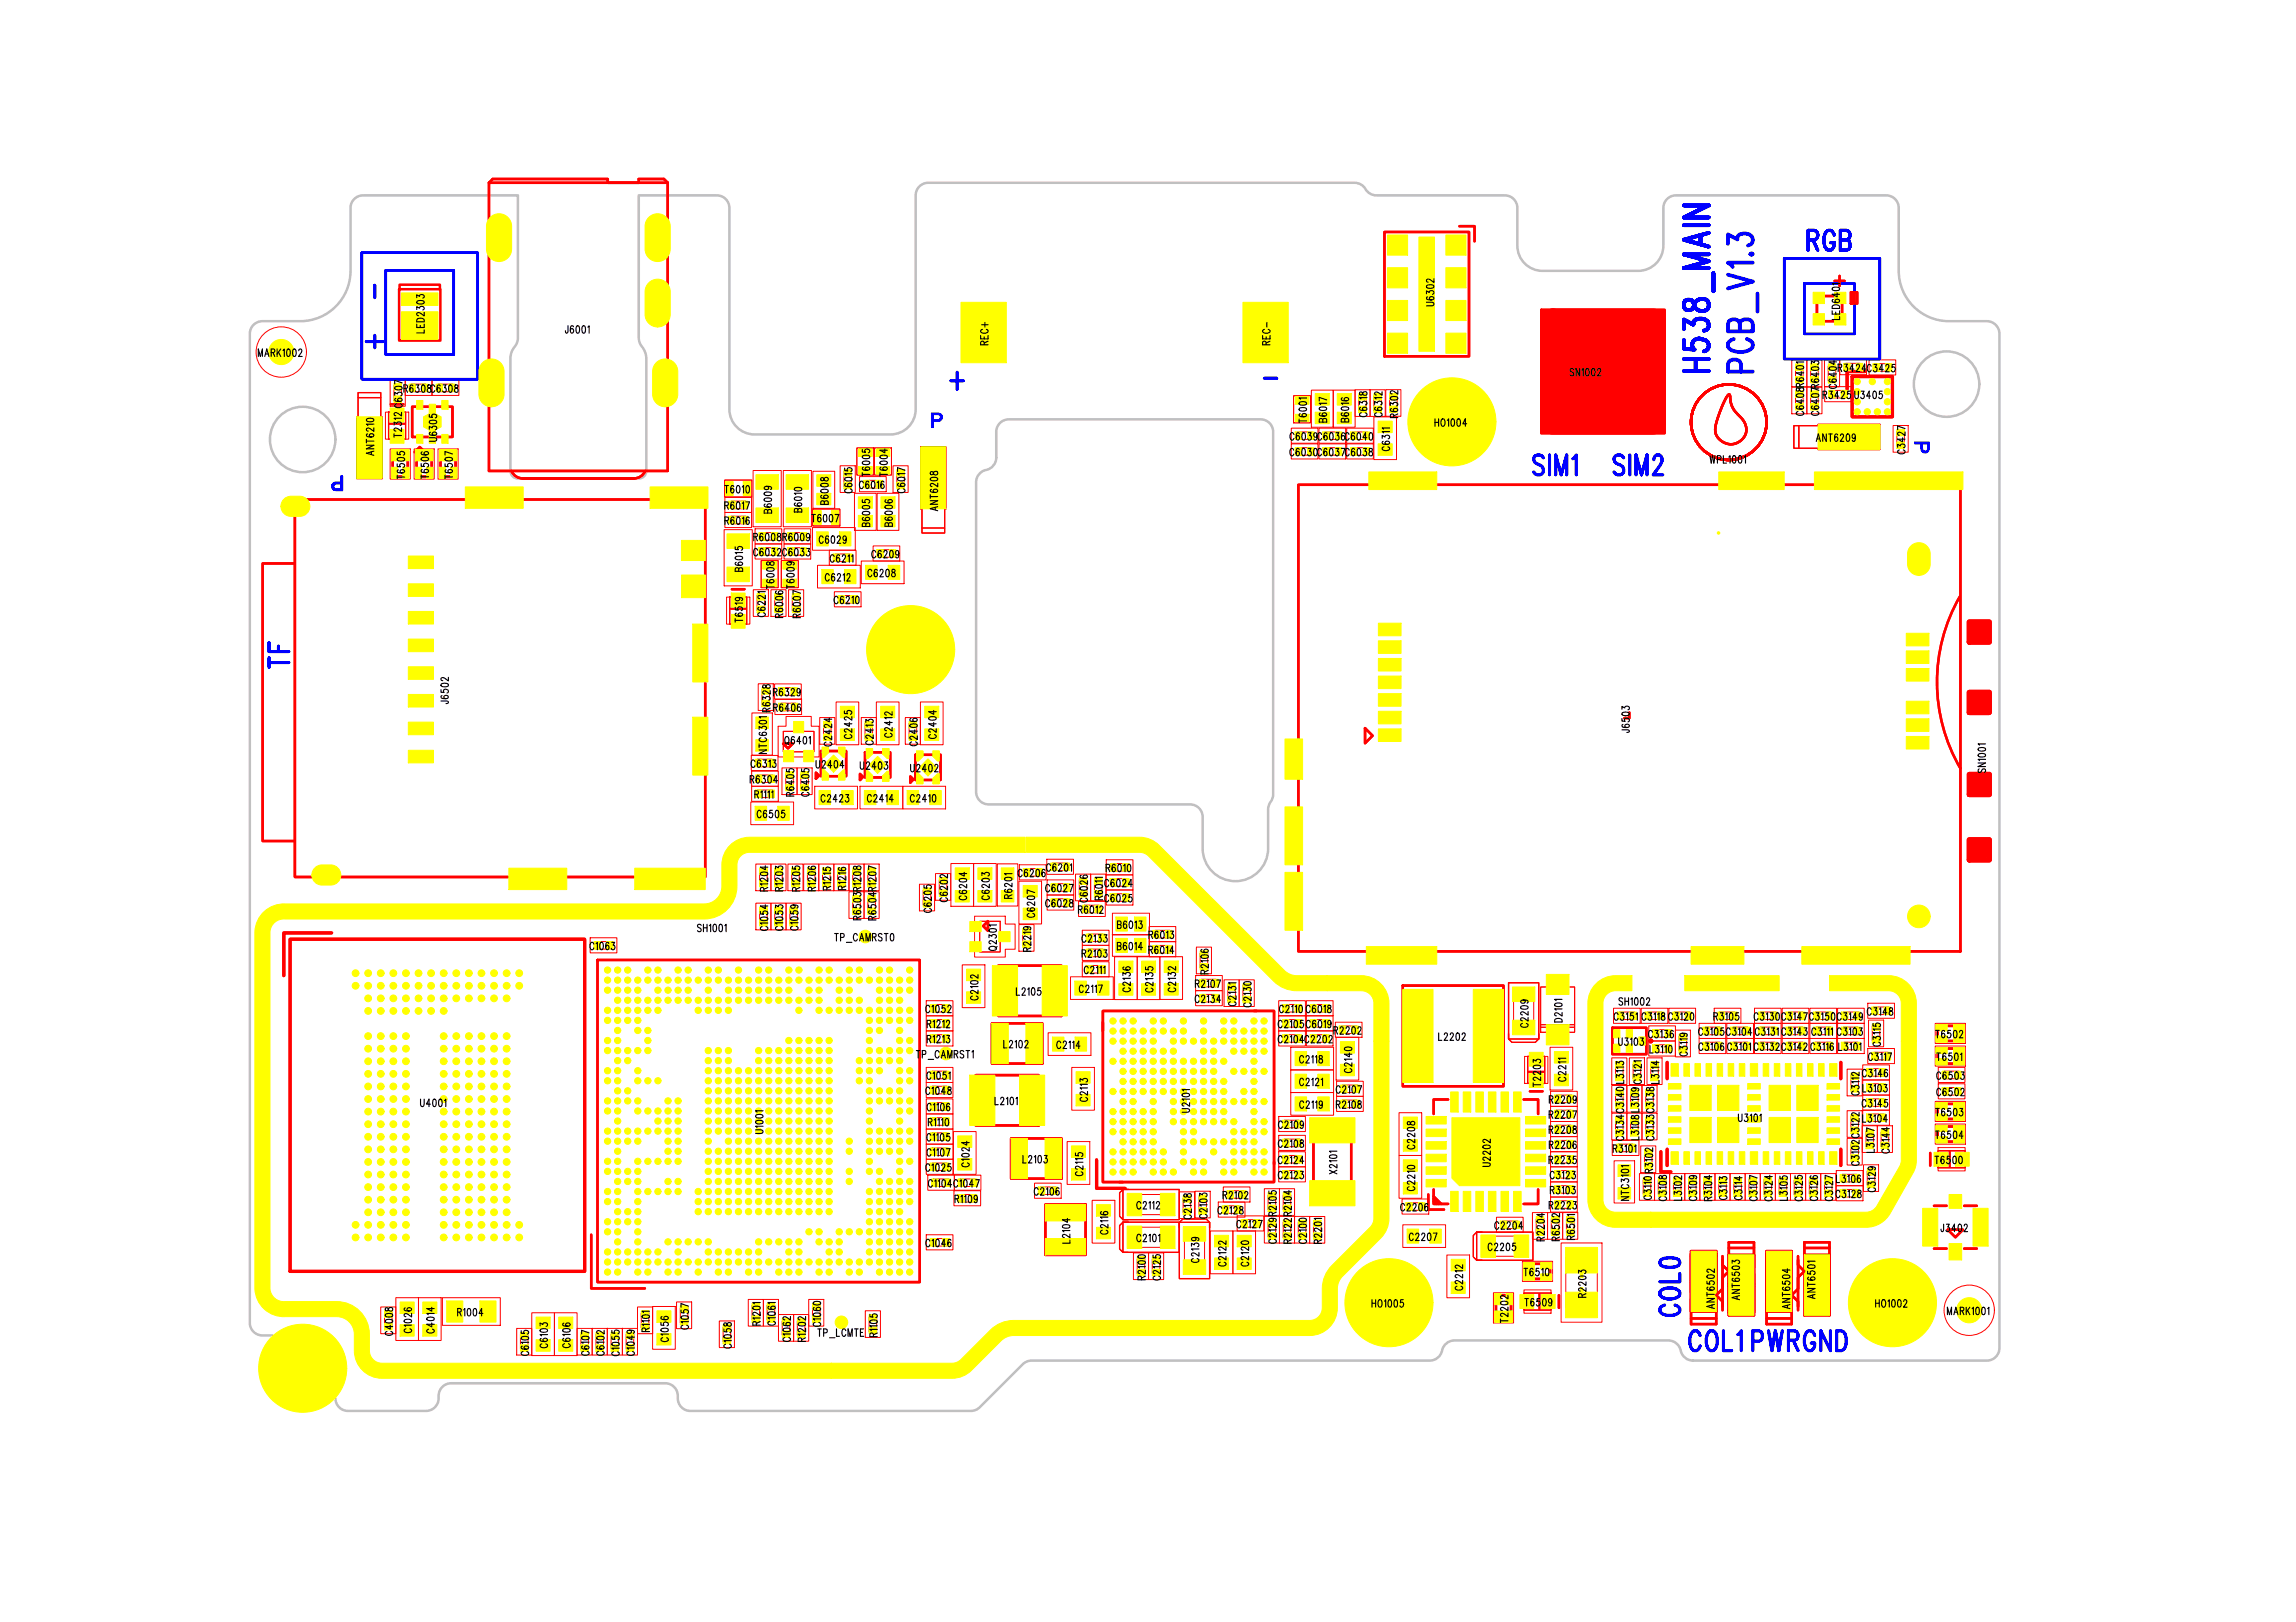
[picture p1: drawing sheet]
<svg xmlns="http://www.w3.org/2000/svg" width="297mm" height="210mm" viewBox="0 0 297 210" stroke-linecap="round" stroke-linejoin="round" font-family="sans-serif">
<defs><g id="words">
<text font-size="70" fill="#f00" x="33" y="168.5">SH1001</text>
<text font-size="64.3" fill="#ff0" x="166" y="116">J6503</text>
<text font-size="54.1" fill="#ff0" x="22.6" y="108.6">J6502</text>
<text font-size="44.2" fill="#f00" x="36.5" y="158.5">U4001</text>
<text font-size="43.8" fill="#f00" x="76.3" y="160.8">U1001</text>
<text font-size="42.5" fill="#ff0" x="241.9" y="158.8" transform="rotate(-90 241.9 158.8)">SH1002x1</text>
<text font-size="39.1" fill="#ff0" x="61.9" y="56.6">J6001</text>
<text font-size="35.6" fill="#ff0" x="253.9" y="110.8">SN1001</text>
<text font-size="23.3" fill="#f00" x="141.7" y="150.7">U2101</text>
<text font-size="19.5" fill="#ff0" x="218.6" y="66.4">WPL1001</text>
<text font-size="19.4" fill="#f00" x="251.3" y="63.4" transform="rotate(-90 251.3 63.4)">J6503x16</text>
<text font-size="17.2" fill="#ff0" x="178.9" y="43.9">U6302</text>
<text font-size="16.3" fill="#f00" x="195" y="53.9">SN1002</text>
<text font-size="15.6" fill="#ff0" x="184.4" y="154.7">U2202</text>
<text font-size="14.6" fill="#f00" x="214.7" y="149.8">U3101</text>
<text font-size="13.4" fill="#ff0" x="181.3" y="138.9">L2202</text>
<text font-size="12.1" fill="#f00" x="169.1" y="154.7">X2101</text>
<g font-size="11.3" fill="#ff0">
<text x="46" y="60.4">ANT6210</text>
<text x="119" y="67.5">ANT6208</text>
</g>
<g font-size="9.8" fill="#ff0">
<text x="218.6" y="170.1">ANT6502ANT6503</text>
<text x="228.4" y="170.1">ANT6504ANT6501</text>
</g>
<text font-size="8.6" fill="#ff0" x="248.7" y="161.9">J3402</text>
<g font-size="7.9" fill="#f00">
<text x="195.1" y="133.9">C2209</text>
<text x="152.5" y="164.4">C2139</text>
</g>
<g font-size="7.2" fill="#ff0">
<text x="128" y="130.8">L2105</text>
<text x="125.1" y="145">L2101</text>
</g>
<text font-size="6.9" fill="#ff0" x="53.2" y="57.7">U6305</text>
<g font-size="6.7" fill="#ff0">
<text x="234.4" y="41.3">LED6401</text>
<text x="224.2" y="148" transform="rotate(-90 224.2 148)">U3101x49</text>
<text x="234.4" y="148" transform="rotate(-90 234.4 148)">U3101x50</text>
</g>
<g font-size="6.5" fill="#ff0">
<text x="127.7" y="137.4">L2102</text>
<text x="130.2" y="152.3">L2103</text>
</g>
<text font-size="6.3" fill="#f00" x="238.8" y="53.3">U3405</text>
<g font-size="5.6" fill="#f00">
<text x="181" y="154.3">C2210</text>
<text x="141.3" y="160.1">C2116</text>
</g>
<g font-size="5.4" fill="#f00">
<text x="49.8" y="56.8">T2312</text>
<text x="94" y="80.7">T6519</text>
<text x="125.3" y="123.1">Q2301</text>
</g>
<g font-size="4.9" fill="#ff0">
<text x="221.1" y="48" transform="rotate(-90 221.1 48)">H538_MAIN</text>
<text x="226.8" y="48.1" transform="rotate(-90 226.8 48.1)">PCB_V1.3</text>
</g>
<text font-size="4.1" fill="#f00" x="144.8" y="157.3">C2112</text>
<g font-size="4" fill="#f00">
<text x="50.4" y="61.5">T6505</text>
<text x="53.5" y="61.5">T6506</text>
<text x="56.6" y="61.5">T6507</text>
<text x="193.2" y="170.7">T2202</text>
</g>
<g font-size="3.9" fill="#00f">
<text x="233.9" y="32.4">RGB</text>
<text x="49.6" y="38.6" transform="rotate(-90 49.6 38.6)">-</text>
<text x="49.6" y="45" transform="rotate(-90 49.6 45)">+</text>
<text x="123" y="50.4">+</text>
<text x="163.6" y="50">-</text>
<text x="37.4" y="86.4" transform="rotate(-90 37.4 86.4)">TF</text>
<text x="217.3" y="170.2" transform="rotate(-90 217.3 170.2)">COL0</text>
</g>
<text font-size="3.9" fill="#ff0" x="198.4" y="61.4">SIM1 SIM2</text>
<text font-size="3.9" fill="#f00" x="218.6" y="174.8">COL1 PWRGND</text>
<text font-size="3.8" fill="#f00" x="190.5" y="162.6">C2205</text>
<g font-size="3.6" fill="#f00">
<text x="221.7" y="169.9" transform="rotate(-90 221.7 169.9)">ANT6502x1</text>
<text x="226.6" y="170.4" transform="rotate(-90 226.6 170.4)">ANT6503x1</text>
<text x="231.5" y="169.9" transform="rotate(-90 231.5 169.9)">ANT6504x1</text>
<text x="236.3" y="170.4" transform="rotate(-90 236.3 170.4)">ANT6501x1</text>
</g>
<g font-size="3.5">
<text x="50.4" y="52.1">C6307</text>
<text x="236" y="49.6">C6404</text>
<text x="208.5" y="139.9">L3113</text>
<text x="210.8" y="139.9">C3121</text>
<text x="213" y="139.9">L3114</text>
<text x="238.9" y="146.7">C3122</text>
<text x="212.2" y="151.3">R3102</text>
<text x="238.9" y="150.3">C3102</text>
<text x="111.9" y="172.6">R1105</text>
</g>
<text font-size="3.1" fill="#ff0" x="202.6" y="135.3" transform="rotate(-90 202.6 135.3)">D2101x1</text>
<g font-size="3.1" fill="#f00">
<text x="249.6" y="151.1">T6500</text>
<text x="196.5" y="169.5">T6509</text>
</g>
<g font-size="2.7" fill="#f00">
<text x="250.3" y="137.6">T6501</text>
<text x="250.3" y="134.7">T6502</text>
<text x="250.3" y="144.8">T6503</text>
<text x="250.3" y="147.7">T6504</text>
<text x="196.9" y="165.5">T6510</text>
</g>
<g font-size="2.5" fill="#00f">
<text x="120.3" y="55.3">P</text>
<text x="247.7" y="57" transform="rotate(90 247.7 57)">P</text>
<text x="44.5" y="61.6" transform="rotate(180 44.5 61.6)">P</text>
</g>
<g font-size="2.4">
<text x="55.8" y="59.7" transform="rotate(-90 55.8 59.7)">T6506x3</text>
<text x="58.8" y="59.7" transform="rotate(-90 58.8 59.7)">T6507x3</text>
<text x="195.4" y="171.2" transform="rotate(-90 195.4 171.2)">T2202x3</text>
</g>
<text font-size="2.3" x="93.7" y="64">T6010</text>
<g font-size="2.1">
<text x="251.9" y="151.1" transform="rotate(-90 251.9 151.1)">T6500x1</text>
<text x="201.1" y="169.5" transform="rotate(-90 201.1 169.5)">T6509x1</text>
</g>
<g font-size="2">
<text x="93.7" y="66.1">R6017</text>
<text x="93.7" y="68">R6016</text>
<text x="107.9" y="78.3">C6210</text>
<text x="97.2" y="99.5">C6313</text>
<text x="135.4" y="112.9">C6201</text>
<text x="143.1" y="113">R6010</text>
<text x="139.5" y="118.4">R6012</text>
<text x="112.7" y="122.2" transform="rotate(-90 112.7 122.2)">TP_CAMRST0x1</text>
<text x="140" y="124">R2103</text>
<text x="148.6" y="121.6">R6013</text>
<text x="148.6" y="123.6">R6014</text>
<text x="154.6" y="128">R2107</text>
<text x="121.4" y="137">TP_CAMRST1</text>
<text x="213.3" y="136.4">L3110</text>
<text x="221.7" y="132.2">R3105</text>
<text x="241.6" y="137.4">C3117</text>
<text x="172.9" y="143.6">R2108</text>
<text x="240.9" y="141.5">L3103</text>
<text x="208.5" y="149.3">R3101</text>
<text x="240.9" y="145.4">L3104</text>
<text x="158.2" y="155.3">R2102</text>
<text x="237.5" y="153.2">L3106</text>
</g>
<g font-size="1.8">
<text x="99.2" y="97.3" transform="rotate(-90 99.2 97.3)">NTC6301x2</text>
<text x="131" y="116.8" transform="rotate(-90 131 116.8)">R6201x1</text>
<text x="145.8" y="123.4" transform="rotate(-90 145.8 123.4)">B6014x2</text>
<text x="145.8" y="120.7" transform="rotate(-90 145.8 120.7)">B6013x2</text>
<text x="148.2" y="123.4" transform="rotate(-90 148.2 123.4)">B6014x1</text>
<text x="143.4" y="128.9" transform="rotate(-90 143.4 128.9)">C2117x1</text>
<text x="140.5" y="136.2" transform="rotate(-90 140.5 136.2)">C2114x1</text>
<text x="210.8" y="155.2" transform="rotate(-90 210.8 155.2)">NTC3101x2</text>
</g>
<g font-size="1.5">
<text x="185.4" y="39.5" transform="rotate(-90 185.4 39.5)">U6302</text>
<text x="237.9" y="41.3" transform="rotate(-90 237.9 41.3)">LED6401</text>
<text x="33.5" y="46">MARK1002</text>
<text x="54.8" y="43" transform="rotate(-90 54.8 43)">LED2303</text>
<text x="73.2" y="43">J6001</text>
<text x="127.7" y="44.5" transform="rotate(-90 127.7 44.5)">REC+</text>
<text x="164.2" y="44.5" transform="rotate(-90 164.2 44.5)">REC-</text>
<text x="237.9" y="48">R3424C3425</text>
<text x="203.2" y="48.6">SN1002</text>
<text x="235.9" y="51.5">R3425</text>
<text x="240" y="51.5">U3405</text>
<text x="48.3" y="58.8" transform="rotate(-90 48.3 58.8)">ANT6210</text>
<text x="51.9" y="56.5" transform="rotate(-90 51.9 56.5)">T2312</text>
<text x="56.4" y="57" transform="rotate(-90 56.4 57)">U6305</text>
<text x="167" y="58.9">C6030C6037C6038</text>
<text x="167" y="56.9">C6039C6036C6040</text>
<text x="168.9" y="54.6" transform="rotate(-90 168.9 54.6)">T6001</text>
<text x="171.5" y="54.5" transform="rotate(-90 171.5 54.5)">B6017</text>
<text x="174.4" y="54.5" transform="rotate(-90 174.4 54.5)">B6016</text>
<text x="179.7" y="58.2" transform="rotate(-90 179.7 58.2)">C6311</text>
<text x="185.7" y="55.1">HO1004</text>
<text x="221.3" y="59.8">WPL1001</text>
<text x="235" y="57">ANT6209</text>
<text x="107.1" y="65.2" transform="rotate(-90 107.1 65.2)">B6008</text>
<text x="112.4" y="61.6" transform="rotate(-90 112.4 61.6)">T6005</text>
<text x="114.7" y="61.6" transform="rotate(-90 114.7 61.6)">T6004</text>
<text x="97.6" y="71.9">C6032C6033</text>
<text x="97.6" y="69.9">R6008R6009</text>
<text x="99.7" y="66.3" transform="rotate(-90 99.7 66.3)">B6009</text>
<text x="103.6" y="66.2" transform="rotate(-90 103.6 66.2)">B6010</text>
<text x="112.4" y="68.1" transform="rotate(-90 112.4 68.1)">B6005</text>
<text x="115.4" y="68" transform="rotate(-90 115.4 68)">B6006</text>
<text x="121.2" y="66" transform="rotate(-90 121.2 66)">ANT6208</text>
<text x="96" y="73.9" transform="rotate(-90 96 73.9)">B6015</text>
<text x="100.1" y="76.1" transform="rotate(-90 100.1 76.1)">T6008</text>
<text x="102.7" y="76.1" transform="rotate(-90 102.7 76.1)">T6009</text>
<text x="112.9" y="72.1">C6209</text>
<text x="96" y="80.4" transform="rotate(-90 96 80.4)">T6519</text>
<text x="100.1" y="90">R6329</text>
<text x="57.9" y="91" transform="rotate(-90 57.9 91)">J6502</text>
<text x="99.6" y="92" transform="rotate(-90 99.6 92)">R6328</text>
<text x="100.2" y="92">R6406</text>
<text x="110.1" y="95.5" transform="rotate(-90 110.1 95.5)">C2425</text>
<text x="115.3" y="95.3" transform="rotate(-90 115.3 95.3)">C2412</text>
<text x="121" y="95.5" transform="rotate(-90 121 95.5)">C2404</text>
<text x="210.7" y="94.7" transform="rotate(-90 210.7 94.7)">J6503</text>
<text x="97.1" y="101.3">R6304</text>
<text x="101.6" y="96.2">Q6401</text>
<text x="105.6" y="99.3">U2404</text>
<text x="111.4" y="99.5">U2403</text>
<text x="117.9" y="99.8">U2402</text>
<text x="256.8" y="99.9" transform="rotate(-90 256.8 99.9)">SN1001</text>
<text x="131.8" y="113.4">C6206</text>
<text x="125" y="116.4" transform="rotate(-90 125 116.4)">C6204</text>
<text x="127.9" y="116.4" transform="rotate(-90 127.9 116.4)">C6203</text>
<text x="133.8" y="118.6" transform="rotate(-90 133.8 118.6)">C6207</text>
<text x="135.4" y="115.3">C6027</text>
<text x="135.4" y="117.3">C6028</text>
<text x="143" y="114.7">C6024</text>
<text x="143" y="116.6">C6025</text>
<text x="90.3" y="120.5">SH1001</text>
<text x="108.1" y="121.7">TP_CAMRST0</text>
<text x="128.8" y="122.9" transform="rotate(-90 128.8 122.9)">Q2301</text>
<text x="126.4" y="129.3" transform="rotate(-90 126.4 129.3)">C2102</text>
<text x="131.6" y="128.7">L2105</text>
<text x="146.1" y="128.3" transform="rotate(-90 146.1 128.3)">C2136</text>
<text x="149.1" y="128.3" transform="rotate(-90 149.1 128.3)">C2135</text>
<text x="152" y="128.3" transform="rotate(-90 152 128.3)">C2132</text>
<text x="209.5" y="130">SH1002</text>
<text x="118.6" y="136.8">TP_CAMRST1</text>
<text x="129.9" y="135.5">L2102</text>
<text x="172.7" y="133.7">R2202</text>
<text x="186.2" y="134.5">L2202</text>
<text x="197.6" y="132.9" transform="rotate(-90 197.6 132.9)">C2209</text>
<text x="202" y="132.2" transform="rotate(-90 202 132.2)">D2101</text>
<text x="54.5" y="143.1">U4001</text>
<text x="128.8" y="142.9">L2101</text>
<text x="140.6" y="142.4" transform="rotate(-90 140.6 142.4)">C2113</text>
<text x="153.8" y="143.9" transform="rotate(-90 153.8 143.9)">U2101</text>
<text x="174.8" y="138.7" transform="rotate(-90 174.8 138.7)">C2140</text>
<text x="199.2" y="140.5" transform="rotate(-90 199.2 140.5)">T2203</text>
<text x="200.5" y="142.7">R2209</text>
<text x="202.5" y="139.8" transform="rotate(-90 202.5 139.8)">C2211</text>
<text x="250.6" y="141.7">C6502</text>
<text x="250.6" y="139.6">C6503</text>
<text x="98.6" y="146.6" transform="rotate(-90 98.6 146.6)">U1001</text>
<text x="182.9" y="148.6" transform="rotate(-90 182.9 148.6)">C2208</text>
<text x="200.5" y="144.6">R2207</text>
<text x="200.5" y="146.6">R2208</text>
<text x="200.5" y="148.6">R2206</text>
<text x="225" y="145">U3101</text>
<text x="125.3" y="150.9" transform="rotate(-90 125.3 150.9)">C1024</text>
<text x="132.4" y="150.4">L2103</text>
<text x="140" y="152.1" transform="rotate(-90 140 152.1)">C2115</text>
<text x="172.9" y="151.8" transform="rotate(-90 172.9 151.8)">X2101</text>
<text x="182.9" y="154" transform="rotate(-90 182.9 154)">C2210</text>
<text x="192.7" y="150.9" transform="rotate(-90 192.7 150.9)">U2202</text>
<text x="200.5" y="150.5">R2235</text>
<text x="138.3" y="160.8" transform="rotate(-90 138.3 160.8)">L2104</text>
<text x="143.2" y="159.6" transform="rotate(-90 143.2 159.6)">C2116</text>
<text x="147.2" y="160.6">C2101</text>
<text x="147.2" y="156.4">C2112</text>
<text x="181.3" y="156.6">C2206</text>
<text x="192.6" y="161.8">C2205</text>
<text x="193.5" y="159">C2204</text>
<text x="200.5" y="156.4">R2223</text>
<text x="251.2" y="159.3">J3402</text>
<text x="155" y="163.3" transform="rotate(-90 155 163.3)">C2139</text>
<text x="158.5" y="163.8" transform="rotate(-90 158.5 163.8)">C2122</text>
<text x="161.5" y="163.8" transform="rotate(-90 161.5 163.8)">C2120</text>
<text x="189.1" y="166.9" transform="rotate(-90 189.1 166.9)">C2212</text>
<text x="205.1" y="167.8" transform="rotate(-90 205.1 167.8)">R2203</text>
<text x="234.7" y="168" transform="rotate(-90 234.7 168)">ANT6501</text>
<text x="53.2" y="172.4" transform="rotate(-90 53.2 172.4)">C1026</text>
<text x="56.1" y="172.4" transform="rotate(-90 56.1 172.4)">C4014</text>
<text x="59.3" y="170.2">R1004</text>
<text x="86.4" y="173.5" transform="rotate(-90 86.4 173.5)">C1056</text>
<text x="105.9" y="172.8">TP_LCMTE</text>
<text x="177.6" y="169.1">HO1005</text>
<text x="221.7" y="169.3" transform="rotate(-90 221.7 169.3)">ANT6502</text>
<text x="225" y="168.1" transform="rotate(-90 225 168.1)">ANT6503</text>
<text x="231.5" y="169.3" transform="rotate(-90 231.5 169.3)">ANT6504</text>
<text x="242.7" y="169.1">HO1002</text>
<text x="252" y="170">MARK1001</text>
<text x="70.7" y="174.3" transform="rotate(-90 70.7 174.3)">C6103</text>
<text x="73.7" y="174.3" transform="rotate(-90 73.7 174.3)">C6106</text>
</g>
<g font-size="1.3">
<text x="51.9" y="52.2" transform="rotate(-90 51.9 52.2)">C6307x1 C6307x2</text>
<text x="233.2" y="53.2" transform="rotate(-90 233.2 53.2)">C6408x1 C6408x2 R6401x1 R6401x2</text>
<text x="235.2" y="53.2" transform="rotate(-90 235.2 53.2)">C6407x1 C6407x2 R6403x1 R6403x2</text>
<text x="237.5" y="49.7" transform="rotate(-90 237.5 49.7)">C6404x2 C6404x1</text>
<text x="246.4" y="58.2" transform="rotate(-90 246.4 58.2)">C3427x2 C3427x1</text>
<text x="117" y="63.4" transform="rotate(-90 117 63.4)">C6017x1 C6017x2</text>
<text x="103.5" y="79.4" transform="rotate(-90 103.5 79.4)">R6007x1 R6007x2</text>
<text x="107.5" y="96" transform="rotate(-90 107.5 96)">C2424x1 C2424x2</text>
<text x="112.9" y="96" transform="rotate(-90 112.9 96)">C2413x1 C2413x2</text>
<text x="102.6" y="102.5" transform="rotate(-90 102.6 102.5)">R6405x1 R6405x2</text>
<text x="99.2" y="114.9" transform="rotate(-90 99.2 114.9)">R1204x1 R1204x2</text>
<text x="101.2" y="114.9" transform="rotate(-90 101.2 114.9)">R1203x1 R1203x2</text>
<text x="103.4" y="114.9" transform="rotate(-90 103.4 114.9)">R1205x1 R1205x2</text>
<text x="105.4" y="114.9" transform="rotate(-90 105.4 114.9)">R1206x1 R1206x2</text>
<text x="107.4" y="114.9" transform="rotate(-90 107.4 114.9)">R1215x1 R1215x2</text>
<text x="109.3" y="114.9" transform="rotate(-90 109.3 114.9)">R1216x1 R1216x2</text>
<text x="111.3" y="118.5" transform="rotate(-90 111.3 118.5)">R6503x2 R6503x1 R1208x2 R1208x1</text>
<text x="113.2" y="118.5" transform="rotate(-90 113.2 118.5)">R6504x1 R6504x2 R1207x2 R1207x1</text>
<text x="142.5" y="116.2" transform="rotate(-90 142.5 116.2)">R6011x1 R6011x2</text>
<text x="99.2" y="120" transform="rotate(-90 99.2 120)">C1054x1 C1054x2</text>
<text x="133.3" y="122.8" transform="rotate(-90 133.3 122.8)">R2219x1 R2219x2</text>
<text x="156.2" y="125.7" transform="rotate(-90 156.2 125.7)">R2106x1 R2106x2</text>
<text x="243.2" y="135.1" transform="rotate(-90 243.2 135.1)">C3115x2 C3115x1</text>
<text x="214.5" y="140" transform="rotate(-90 214.5 140)">L3114x2 L3114x1</text>
<text x="242.4" y="148.8" transform="rotate(-90 242.4 148.8)">L3107x2 L3107x1</text>
<text x="244.3" y="148.8" transform="rotate(-90 244.3 148.8)">C3144x2 C3144x1</text>
<text x="217.5" y="155" transform="rotate(-90 217.5 155)">L3102x2 L3102x1</text>
<text x="221.4" y="155" transform="rotate(-90 221.4 155)">R3104x1 R3104x2</text>
<text x="225.3" y="155" transform="rotate(-90 225.3 155)">C3114x2 C3114x1</text>
<text x="227.2" y="155" transform="rotate(-90 227.2 155)">C3107x2 C3107x1</text>
<text x="229.2" y="155" transform="rotate(-90 229.2 155)">C3124x2 C3124x1</text>
<text x="231.1" y="155" transform="rotate(-90 231.1 155)">L3105x2 L3105x1</text>
<text x="237" y="155" transform="rotate(-90 237 155)">C3127x2 C3127x1</text>
<text x="165" y="160.5" transform="rotate(-90 165 160.5)">C2129x2 C2129x1 R2105x2 R2105x1</text>
<text x="167" y="160.5" transform="rotate(-90 167 160.5)">R2122x1 R2122x2 R2104x1 R2104x2</text>
<text x="170.9" y="160.6" transform="rotate(-90 170.9 160.6)">R2201x1 R2201x2</text>
<text x="199.7" y="160.1" transform="rotate(-90 199.7 160.1)">R2204x2 R2204x1</text>
<text x="203.6" y="160.1" transform="rotate(-90 203.6 160.1)">R6501x2 R6501x1</text>
<text x="148.1" y="165.3" transform="rotate(-90 148.1 165.3)">R2100x1 R2100x2</text>
<text x="83.9" y="172.3" transform="rotate(-90 83.9 172.3)">R1101x2 R1101x1</text>
<text x="89" y="171.6" transform="rotate(-90 89 171.6)">C1057x2 C1057x1</text>
<text x="98.3" y="171.3" transform="rotate(-90 98.3 171.3)">R1201x2 R1201x1</text>
<text x="104.1" y="173.2" transform="rotate(-90 104.1 173.2)">R1202x1 R1202x2</text>
<text x="113.4" y="172.8" transform="rotate(-90 113.4 172.8)">R1105x1 R1105x2</text>
<text x="76.1" y="175" transform="rotate(-90 76.1 175)">C6107x1 C6107x2</text>
<text x="82" y="175" transform="rotate(-90 82 175)">C1049x2 C1049x1</text>
</g>
<g font-size="1.2">
<text x="98.6" y="103.4" transform="rotate(-90 98.6 103.4)">R1111x2</text>
<text x="141.4" y="124" transform="rotate(-90 141.4 124)">R2103x1</text>
<text x="121.2" y="135" transform="rotate(-90 121.2 135)">R1213x2</text>
<text x="121.2" y="133.1" transform="rotate(-90 121.2 133.1)">R1212x2</text>
<text x="233.5" y="132.1" transform="rotate(-90 233.5 132.1)">C3147x1</text>
<text x="121.2" y="145.8" transform="rotate(-90 121.2 145.8)">R1110x2</text>
<text x="209.9" y="149.2" transform="rotate(-90 209.9 149.2)">R3101x1</text>
<text x="124.7" y="155.7" transform="rotate(-90 124.7 155.7)">R1109x1</text>
<text x="126.4" y="153.7" transform="rotate(-90 126.4 153.7)">C1047x2</text>
</g>
</g></defs>
<g fill="none" stroke="#c0c0c0" stroke-width=".33">
<path d="M45.8 25.8l.7-.5h.5h20v18.4a2.19 2.19 0 0 1-.6 1.5l-.3 .8-.1 .4v14.5a.98 .98 0 0 0 1 1h15.6a.98 .98 0 0 0 1-1v-14.5a2.71 2.71 0 0 0-.7-1.8l-.3-.9v-18.4h10.1a1.63 1.63 0 0 1 1.7 1.6v26.1a3.3 3.3 0 0 0 3.2 3.2h17.6a3.3 3.3 0 0 0 3.3-3.2v-27.7a1.63 1.63 0 0 1 1.6-1.6h55.1a1.84 1.84 0 0 1 1.7 1 1.63 1.63 0 0 0 1.2 .6h16.6a1.63 1.63 0 0 1 1.6 1.6v4.9a3.3 3.3 0 0 0 3.3 3.3h12.3a3.3 3.3 0 0 0 3.3-3.3v-4.9a1.63 1.63 0 0 1 1.6-1.6h27.2a1.63 1.63 0 0 1 1.6 1.6v8.2a6.5 6.5 0 0 0 6.6 6.5h4.8a1.63 1.63 0 0 1 1.7 1.6v131.2a1.63 1.63 0 0 1-1.7 1.7h-38a1.63 1.63 0 0 1-1.6-1.3 1.63 1.63 0 0 0-1.6-1.3h-27.6a1.63 1.63 0 0 0-1.6 1.3 1.63 1.63 0 0 1-1.6 1.3h-51.5a1.63 1.63 0 0 0-1.2 .5l-5.5 5.5a1.63 1.63 0 0 1-1.2 .5h-36.3a1.67 1.67 0 0 1-1.6-2 1.63 1.63 0 0 0-1.6-1.6h-27.7a1.67 1.67 0 0 0-1.7 2 1.63 1.63 0 0 1-1.6 1.6h-10.1a1.63 1.63 0 0 1-1.6-1.6v-3.9a4.2 4.2 0 0 0-4.2-4.3h-5.3a1.63 1.63 0 0 1-1.6-1.6v-128a1.63 1.63 0 0 1 1.6-1.6h4.9a6.5 6.5 0 0 0 6.5-6.5v-8.2l.1-.4zM129.4 54.7l.7-.4h.4h32.6a1.63 1.63 0 0 1 1.6 1.6v46.9l-.1 .5-.5 1.2v5.3a4.2 4.2 0 0 1-4.3 4.2 4.2 4.2 0 0 1-4.2-4.2v-4.1a1.63 1.63 0 0 0-1.6-1.6h-26.1a1.63 1.63 0 0 1-1.6-1.6v-40.1a1.63 1.63 0 0 1 1.3-1.6 1.63 1.63 0 0 0 1.3-1.6v-3.3v-.4z"/>
<circle cx="251.8" cy="49.7" r="4.2"/>
</g>
<g fill="none" stroke="#f00" stroke-width=".13">
<path d="M125.1 39.9h4.3v6.3h-4.3zM161.6 39.9h4.3v6.3h-4.3zM53.2 49.7h1.9v1h-1.9zM56.7 49.7h1.9v1h-1.9zM110.9 58h2.1v3.5h-2.1zM113.1 58h2.2v3.5h-2.2zM167.4 51.2h2.2v3.5h-2.2zM169.7 50.5h2.8v4.8h-2.8zM172.5 50.5h2.8v4.8h-2.8zM175.3 50.4h2v3.5h-2zM175.8 51.2h1v1.9h-1zM177.3 50.4h1.9v3.5h-1.9z"/>
<path d="M177.7 53.9h3v5.6h-3zM177.7 51.2h1v1.9h-1zM179.3 50.4h1.9v3.5h-1.9zM179.8 51.2h1v1.9h-1zM231.8 46.6h2v3.5h-2zM231.8 50.1h2v3.5h-2zM233.8 46.6h1.9v3.5h-1.9zM233.8 50.1h1.9v3.5h-1.9zM238 46.5h3.5v2h-3.5zM244.9 55.1h2v3.4h-2zM93.7 68.5h3.6v7.3h-3.6zM97.4 60.9h3.7v7.3h-3.7z"/>
<path d="M97.5 76.3h1.9v3.5h-1.9zM97.9 77.1h1v1.9h-1zM98.5 72.5h2.2v3.5h-2.2zM99.7 76.3h2v3.5h-2zM100.2 77.1h1v1.9h-1zM101.1 72.5h2.2v3.5h-2.2zM101.3 60.9h3.7v7.3h-3.7zM102 76.3h2v3.5h-2zM105.1 68.3h5.5v2.9h-5.5zM105.2 61h2.8v4.8h-2.8zM105.8 73.2h5.5v2.9h-5.5zM107.3 71.2h3.4v2h-3.4z"/>
<path d="M107.9 76.6h3.5v1.9h-3.5zM108 71.7h2v1h-2zM108.7 60.3h1.9v3.4h-1.9zM109.2 61h1v2h-1zM110.5 63.8h2.9v4.8h-2.9zM111.2 61.7h3.5v1.9h-3.5zM111.4 72.6h5.6v2.9h-5.6zM111.9 62.2h2v.9h-2zM113 70.6h3.4v2h-3.4zM113.5 63.8h2.8v4.8h-2.8zM115.5 60.3h2v3.4h-2zM97.2 97.8h3.5v1.9h-3.5z"/>
<path d="M97.3 92.3h2.6v5.4h-2.6zM98.1 88.5h1.9v3.4h-1.9zM98.6 89.2h1v2h-1zM101.2 99.4h1.9v3.4h-1.9zM101.3 94.6h4v2.7h-4zM101.7 92.7h3.3v1.3h1v4h-5.3v-4h1zM103.1 99.4h2v3.4h-2zM106 92.9h2v3.4h-2zM108.2 90.8h2.9v5.6h-2.9zM111.4 92.9h2v3.4h-2zM113.4 90.8h2.9v5.6h-2.9zM117.1 92.9h2v3.4h-2z"/>
<path d="M117.6 93.6h1v2h-1zM119.1 90.8h2.9v5.6h-2.9zM97.8 111.8h1.9v3.5h-1.9zM97.8 116.9h1.9v3.4h-1.9zM98 102.2h1.9v1h-1.9zM99.7 111.8h2v3.5h-2zM99.7 116.9h2v3.4h-2zM100.2 117.6h1v2h-1zM101.7 116.9h1.9v3.4h-1.9zM101.9 111.8h2v3.5h-2zM102.2 117.6h1v2h-1zM103.6 100.1h1v2h-1z"/>
<path d="M104 111.8h1.9v3.5h-1.9zM105.9 111.8h2v3.5h-2zM107.9 111.8h1.9v3.5h-1.9zM109.8 111.8h2v3.5h-2zM109.8 115.4h2v3.5h-2zM111.8 111.8h1.9v3.5h-1.9zM111.8 115.4h1.9v3.5h-1.9zM119 114.4h1.9v3.5h-1.9zM119.4 115.2h1v1.9h-1zM121 113.1h2v3.4h-2zM121.5 113.8h1v2h-1zM123 111.8h3v5.5h-3z"/>
<path d="M126 111.8h2.9v5.5h-2.9zM129 111.8h2.7v5.4h-2.7zM131.8 114h2.9v5.6h-2.9zM131.8 119.6h2v3.5h-2zM139.1 113.1h2v3.5h-2zM139.6 113.9h1v1.9h-1zM141.1 113.1h2v3.5h-2zM77.1 121.8h2v1h-2zM120.6 138.6h1.9v1h-1.9zM120.6 130h1.9v1h-1.9zM120.6 131.9h1.9v1h-1.9zM120.6 133.9h1.9v1h-1.9z"/>
<path d="M124.5 124.9h2.9v5.5h-2.9zM138.7 138.1h2.9v5.6h-2.9zM140.8 124.9h1.9v1h-1.9zM140.8 120.9h1.9v.9h-1.9zM144.2 123.8h2.9v5.6h-2.9zM147.1 123.8h3v5.6h-3zM150.1 123.8h2.9v5.5h-2.9zM154.8 122.6h1.9v3.4h-1.9zM155.4 128.7h2v1h-2zM158.4 126.8h1.9v3.5h-1.9zM158.8 127.5h1v2h-1zM160.3 126.8h2v3.5h-2z"/>
<path d="M160.8 127.5h1v2h-1zM166.2 133.9h1.9v1h-1.9zM166.2 131.9h1.9v1h-1.9zM166.2 130h1.9v1h-1.9zM169.8 133.9h1.9v1h-1.9zM169.8 130h1.9v1h-1.9zM169.8 131.9h1.9v1h-1.9zM172.9 134.2h2.9v5.6h-2.9zM197.2 136.7h3.1v3.5h-3.1zM199.3 127.7h1.6v-1.1h1.3v1.1h1.5v5.9h-1.5v1.1h-1.3v-1.1h-1.6zM200.5 135.5h3v5.6h-3zM209.5 131h1.9v.9h-1.9z"/>
<path d="M213.1 131h1.9v.9h-1.9zM214.1 133.2h1.9v1h-1.9zM216.7 131h1.9v.9h-1.9zM216.7 133.3h2v3.5h-2zM217.2 134.1h1v1.9h-1zM220.6 134.9h1.9v1h-1.9zM220.6 132.9h1.9v1h-1.9zM224.1 134.9h2v1h-2zM224.1 132.9h2v1h-2zM227.7 131h2v.9h-2zM227.7 134.9h2v1h-2zM227.7 132.9h2v1h-2z"/>
<path d="M231.3 132.9h2v1h-2zM231.3 131h2v.9h-2zM231.3 134.9h2v1h-2zM234.9 134.9h2v1h-2zM234.9 131h2v.9h-2zM234.9 132.9h2v1h-2zM238.5 132.9h1.9v1h-1.9zM238.5 131h1.9v.9h-1.9zM238.5 134.9h1.9v1h-1.9zM239 138.4h1.9v3.4h-1.9zM239.5 139.1h.9v2h-.9zM241.7 138.3h2v1h-2z"/>
<path d="M241.7 132h2v3.5h-2zM242.4 130.3h1.9v1h-1.9zM120.6 150.5h1.9v1h-1.9zM120.6 140.6h1.9v1h-1.9zM120.6 146.6h1.9v1h-1.9zM120.6 142.7h1.9v1h-1.9zM120.6 148.6h1.9v.9h-1.9zM120.6 144.6h1.9v1h-1.9zM120.8 152.6h1.9v.9h-1.9zM123.3 146.4h3v5.6h-3zM124.2 154.6h1.9v1h-1.9zM124.2 152.6h2v.9h-2z"/>
<path d="M134.6 153.6h1.9v1h-1.9zM138.1 147.7h2.9v5.6h-2.9zM146.3 158.8h5.2v2.6h-5.2zM152.6 154.2h1.9v3.5h-1.9zM153.1 155h.9v1.9h-.9zM154.6 154.2h2v3.4h-2zM155.1 154.9h1v2h-1zM156.6 159.3h2.9v5.5h-2.9zM158.4 156h1.9v1h-1.9zM159.5 159.3h2.9v5.5h-2.9zM160.8 157.8h2v1h-2zM163.6 157.4h1.9v3.5h-1.9z"/>
<path d="M163.6 153.8h1.9v3.5h-1.9zM165.5 157.4h2v3.5h-2zM165.5 153.8h2v3.5h-2zM166.2 151.5h1.9v1h-1.9zM166.2 147.4h1.9v1h-1.9zM166.2 145h1.9v.9h-1.9zM166.2 149.5h1.9v1h-1.9zM167.5 157.4h1.9v3.5h-1.9zM168 158.2h.9v1.9h-.9zM169.4 157.4h2v3.5h-2zM173.7 140.4h1.9v1h-1.9zM181 144h2.9v5.5h-2.9z"/>
<path d="M198.3 156.9h1.9v3.5h-1.9zM200.2 156.9h2v3.5h-2zM200.7 157.7h1v1.9h-1zM201.4 151.5h1.9v1h-1.9zM201.4 153.4h1.9v1h-1.9zM202.2 156.9h1.9v3.5h-1.9zM208.5 144.1h2v3.4h-2zM208.5 140.5h2v3.4h-2zM208.8 150.2h2.7v5.5h-2.7zM209 144.8h1v2h-1zM209 141.2h1v2h-1zM210.5 144.1h1.9v3.4h-1.9z"/>
<path d="M210.5 140.5h1.9v3.4h-1.9zM211 144.8h.9v2h-.9zM211 141.2h.9v2h-.9zM212.1 151.9h2v3.4h-2zM212.4 144.1h2v3.4h-2zM212.4 140.5h2v3.4h-2zM212.6 152.6h1v2h-1zM212.9 144.8h1v2h-1zM212.9 141.2h1v2h-1zM214.1 151.9h1.9v3.4h-1.9zM214.5 152.6h1v2h-1zM216 151.9h2v3.4h-2z"/>
<path d="M218 151.9h1.9v3.4h-1.9zM218.4 152.6h1v2h-1zM219.9 151.9h2v3.4h-2zM221.9 151.9h1.9v3.4h-1.9zM222.4 152.6h.9v2h-.9zM223.8 151.9h2v3.4h-2zM225.8 151.9h1.9v3.4h-1.9zM227.7 151.9h2v3.4h-2zM229.7 151.9h1.9v3.4h-1.9zM231.6 151.9h2v3.4h-2zM232.1 152.6h1v2h-1zM233.6 151.9h1.9v3.4h-1.9z"/>
<path d="M234.1 152.6h1v2h-1zM235.5 151.9h2v3.4h-2zM238.3 153.9h2v1h-2zM240.9 145.7h2v3.4h-2zM241.1 150.7h1.9v3.5h-1.9zM241.6 151.5h1v1.9h-1zM241.7 142.2h2v1h-2zM242.9 145.7h1.9v3.4h-1.9zM49.3 169.1h1.9v3.5h-1.9zM49.7 169.9h1v1.9h-1zM51.2 167.9h2.9v5.6h-2.9zM54.1 167.9h3v5.6h-3z"/>
<path d="M66.8 171.9h2v3.5h-2zM67.3 172.7h1v1.9h-1zM68.8 169.9h2.9v5.5h-2.9zM71.7 169.9h3v5.5h-3zM74.7 171.9h1.9v3.5h-1.9zM76.6 171.9h2v3.5h-2zM77.1 172.7h1v1.9h-1zM78.6 171.9h1.9v3.5h-1.9zM79.1 172.7h.9v1.9h-.9zM80.5 171.9h2v3.5h-2zM82.5 169.1h1.9v3.5h-1.9zM84.4 169.1h3v5.5h-3z"/>
<path d="M87.5 168.5h2v3.4h-2zM93.1 170.9h1.9v3.5h-1.9zM93.6 171.7h.9v1.9h-.9zM96.8 168.2h2v3.4h-2zM98.8 168.2h1.9v3.4h-1.9zM99.2 168.9h1v2h-1zM100.7 170.1h2v3.5h-2zM101.2 170.9h1v1.9h-1zM102.7 170.1h1.9v3.5h-1.9zM104.6 168.2h2v3.4h-2zM105.1 168.9h1v2h-1zM120.6 160.3h1.9v1h-1.9z"/>
<path d="M146.6 162.1h2v3.5h-2zM148.6 162.1h1.9v3.5h-1.9zM149.1 162.9h1v1.9h-1zM187.2 162.4h2.9v5.5h-2.9zM202 160.8h5.3v10.3h-5.3zM202.6 162.7h4v6.5h-4z"/>
<circle cx="36.4" cy="45.6" r="3.3"/>
<circle cx="254.8" cy="169.6" r="3.3"/>
</g>
<g fill="none" stroke="#f00" stroke-width=".33">
<path d="M51.6 37.4h5.4v6.7h-5.4zM51.7 37.5v-.7h5.2v.7M66.2 60.9a1.63 1.63 0 0 0 1.5 1M94.7 76.3h1.6M105.6 100l.4 .4-.4 .4zM106.2 97.2h3.3v3.2h-3.3zM111.9 97.4h3.3v3.2h-3.3zM118.4 97.7h3.3v3.2h-3.3zM111.3 100.2l.4 .3-.4 .4zM117.8 100.5l.4 .4-.4 .4zM208.6 133h4.4v3.4h-4.4zM135.2 155.9h5.2v6.5h-5.2z"/>
<path d="M197.9 141.2h1.7"/>
</g>
<path d="M232.7 55.1v2.9M195.2 133.7v.8l.4 .4h3l.5-.5v-.6M197.6 136.7h2.2v3.5h-2.2zM152.6 158.9v-.7l.4-.4h3.1l.4 .4v.7M191 159.4h7.3v3.7h-7.3z" fill="none" stroke="#f00" stroke-width=".16"/>
<path d="M46.8 32.7h15v16.4h-15zM49.9 35h8.8v10.9h-8.8zM230.8 33.4h12.4v13.1h-12.4z" fill="none" stroke="#00f" stroke-width=".33"/>
<g fill="#ff0" stroke="#ff0" stroke-width=".13">
<path d="M121.9 150.5h.9v1h-.9z"/>
<path d="M120.3 150.5h.9v1h-.9z"/>
<path d="M123.9 152.6h.9v.9h-.9z"/>
<path d="M120.3 140.6h.9v1h-.9z"/>
<path d="M121.9 140.6h.9v1h-.9z"/>
<path d="M120.3 138.6h.9v1h-.9z"/>
<path d="M121.9 138.6h.9v1h-.9z"/>
<path d="M120.3 130h.9v1h-.9z"/>
<path d="M121.9 130h.9v1h-.9z"/>
<path d="M100.2 119h1v.8h-1z"/>
<path d="M100.2 117.4h1v.8h-1z"/>
<path d="M79.1 172.4h.9v.8h-.9z"/>
<path d="M79.1 174h.9v.9h-.9z"/>
<path d="M93.6 171.4h.9v.9h-.9z"/>
<path d="M93.6 173.1h.9v.8h-.9z"/>
<path d="M99.2 168.6h1v.9h-1z"/>
<path d="M99.2 170.3h1v.8h-1z"/>
<path d="M76.8 121.8h.9v1h-.9z"/>
<path d="M78.5 121.8h.8v1h-.8z"/>
<path d="M120.5 152.6h.9v.9h-.9z"/>
<path d="M122.1 152.6h.9v.9h-.9z"/>
<path d="M117.6 95h1v.8h-1z"/>
<path d="M117.6 93.3h1v.9h-1z"/>
<path d="M49.7 169.6h1v.9h-1z"/>
<path d="M49.7 171.3h1v.8h-1z"/>
<path d="M121.5 115.2h1v.8h-1z"/>
<path d="M121.5 113.5h1v.9h-1z"/>
<path d="M102.2 119h1v.8h-1z"/>
<path d="M102.2 117.4h1v.8h-1z"/>
<path d="M105.1 168.6h1v.9h-1z"/>
<path d="M105.1 170.3h1v.8h-1z"/>
<path d="M109.2 60.8h1v.8h-1z"/>
<path d="M109.2 62.4h1v.8h-1z"/>
<path d="M99.8 70.9h.8v1h-.8z"/>
<path d="M98.2 70.9h.8v1h-.8z"/>
<path d="M103.5 70.9h.9v1h-.9z"/>
<path d="M101.9 70.9h.9v1h-.9z"/>
<path d="M62.1 168.4h2.1v2.7h-2.1z"/>
<path d="M57.8 168.4h2.1v2.7h-2.1z"/>
<path d="M129.5 112.3h1.7v1.5h-1.7z"/>
<path d="M150.8 120.4h.8v1h-.8z"/>
<path d="M149.1 120.4h.9v1h-.9z"/>
<path d="M150.8 122.4h.8v.9h-.8z"/>
<path d="M149.1 122.4h.9v.9h-.9z"/>
<path d="M100.2 78.4h1v.9h-1z"/>
<path d="M100.2 76.8h1v.9h-1z"/>
<path d="M98.2 68.9h.8v1h-.8z"/>
<path d="M99.8 68.9h.8v1h-.8z"/>
<path d="M103.5 68.9h.9v1h-.9z"/>
<path d="M101.9 68.9h.9v1h-.9z"/>
<path d="M97.8 92.8h1.6v1.5h-1.6z"/>
<path d="M115.1 71.1h.8v1h-.8z"/>
<path d="M113.4 71.1h.9v1h-.9z"/>
<path d="M53.9 56.2h.8v1.2h-.8z"/>
<path d="M57.2 56.2h.8v1.2h-.8z"/>
<path d="M57.2 51.8h.8v1.2h-.8z"/>
<path d="M53.9 51.8h.8v1.2h-.8z"/>
<path d="M121.9 131.9h.9v1h-.9z"/>
<path d="M173.4 140.4h.9v1h-.9z"/>
<path d="M175 140.4h.9v1h-.9z"/>
<path d="M165.9 151.5h.9v1h-.9z"/>
<path d="M167.5 151.5h.9v1h-.9z"/>
<path d="M149.1 162.6h1v.9h-1z"/>
<path d="M149.1 164.3h1v.8h-1z"/>
<path d="M171.1 133.9h.9v1h-.9z"/>
<path d="M169.5 133.9h.8v1h-.8z"/>
<path d="M165.9 147.4h.9v1h-.9z"/>
<path d="M167.5 147.4h.9v1h-.9z"/>
<path d="M165.9 145h.9v.9h-.9z"/>
<path d="M167.5 145h.9v.9h-.9z"/>
<path d="M169.4 144.6h5.9v3.3h-5.9z"/>
<path d="M169.4 152.8h5.9v3.2h-5.9z"/>
<path d="M135.2 155.9h5.2v2.1h-5.2z"/>
<path d="M135.2 160.3h5.2v2.1h-5.2z"/>
<path d="M143.6 111.8h.9v.9h-.9z"/>
<path d="M145.2 111.8h.9v.9h-.9z"/>
<path d="M140 117.1h.9v1h-.9z"/>
<path d="M141.7 117.1h.8v1h-.8z"/>
<path d="M142.1 122.8h.9v1h-.9z"/>
<path d="M173.4 142.4h.9v.9h-.9z"/>
<path d="M175 142.4h.9v.9h-.9z"/>
<path d="M145.2 113.7h.9v1h-.9z"/>
<path d="M143.6 113.7h.9v1h-.9z"/>
<path d="M145.2 115.7h.9v.9h-.9z"/>
<path d="M143.6 115.7h.9v.9h-.9z"/>
<path d="M136 114.4h.8v.9h-.8z"/>
<path d="M137.6 114.4h.8v.9h-.8z"/>
<path d="M136 116.3h.8v1h-.8z"/>
<path d="M137.6 116.3h.8v1h-.8z"/>
<path d="M169.2 55.9h.8v1h-.8z"/>
<path d="M167.5 55.9h.9v1h-.9z"/>
<path d="M145.8 154.4h1.9v2.9h-1.9z"/>
<path d="M150.1 154.4h1.9v2.9h-1.9z"/>
<path d="M195.7 132h2.9v1.9h-2.9z"/>
<path d="M195.7 127.7h2.9v1.9h-2.9z"/>
<path d="M145.8 158.7h1.9v2.9h-1.9z"/>
<path d="M150.1 158.7h1.9v2.9h-1.9z"/>
<path d="M120.3 146.6h.9v1h-.9z"/>
<path d="M121.9 146.6h.9v1h-.9z"/>
<path d="M121.9 142.7h.9v1h-.9z"/>
<path d="M120.3 142.7h.9v1h-.9z"/>
<path d="M132.4 112.4h.8v1h-.8z"/>
<path d="M134 112.4h.8v1h-.8z"/>
<path d="M95.9 64.9h.8v.9h-.8z"/>
<path d="M94.3 64.9h.8v.9h-.8z"/>
<path d="M109.4 71.7h.9v1h-.9z"/>
<path d="M107.8 71.7h.8v1h-.8z"/>
<path d="M56.4 49.7h.9v1h-.9z"/>
<path d="M58 49.7h.9v1h-.9z"/>
<path d="M160.5 157.8h.9v1h-.9z"/>
<path d="M162.2 157.8h.8v1h-.8z"/>
<path d="M120.3 148.6h.9v.9h-.9z"/>
<path d="M121.9 148.6h.9v.9h-.9z"/>
<path d="M202.7 141.7h.9v1h-.9z"/>
<path d="M201.1 141.7h.8v1h-.8z"/>
<path d="M67.3 174h1v.9h-1z"/>
<path d="M67.3 172.4h1v.8h-1z"/>
<path d="M176.3 55.9h.9v1h-.9z"/>
<path d="M174.7 55.9h.9v1h-.9z"/>
<path d="M209.3 150.7h1.7v1.5h-1.7z"/>
<path d="M227.5 131h.8v.9h-.8z"/>
<path d="M229.1 131h.8v.9h-.8z"/>
<path d="M216.2 149h.9v1.7h-.9z"/>
<path d="M217.8 149h.8v1.7h-.8z"/>
<path d="M219.3 149h.7v1.7h-.7z"/>
<path d="M220.7 149h.7v1.7h-.7z"/>
<path d="M222.1 149h.8v1.7h-.8z"/>
<path d="M223.6 149h.7v1.7h-.7z"/>
<path d="M225 149h.7v1.7h-.7z"/>
<path d="M226.4 149h1v1.7h-1z"/>
<path d="M228.1 149h.7v1.7h-.7z"/>
<path d="M229.5 149h.8v1.7h-.8z"/>
<path d="M231 149h.7v1.7h-.7z"/>
<path d="M232.4 149h.7v1.7h-.7z"/>
<path d="M233.8 149h.8v1.7h-.8z"/>
<path d="M235.3 149h.7v1.7h-.7z"/>
<path d="M236.7 149h.9v1.7h-.9z"/>
<path d="M236.4 147.4h1.6v.7h-1.6z"/>
<path d="M236.4 145.9h1.6v.8h-1.6z"/>
<path d="M236.4 144.5h1.6v.7h-1.6z"/>
<path d="M236.4 143.1h1.6v.7h-1.6z"/>
<path d="M236.4 141.6h1.6v.8h-1.6z"/>
<path d="M236.4 140.2h1.6v.7h-1.6z"/>
<path d="M236.7 137.6h.9v1.7h-.9z"/>
<path d="M235.3 137.6h.7v1.7h-.7z"/>
<path d="M233.8 137.6h.8v1.7h-.8z"/>
<path d="M232.4 137.6h.7v1.7h-.7z"/>
<path d="M231 137.6h.7v1.7h-.7z"/>
<path d="M229.5 137.6h.8v1.7h-.8z"/>
<path d="M228.1 137.6h.7v1.7h-.7z"/>
<path d="M226.4 137.6h1v1.7h-1z"/>
<path d="M225 137.6h.7v1.7h-.7z"/>
<path d="M223.6 137.6h.7v1.7h-.7z"/>
<path d="M222.1 137.6h.8v1.7h-.8z"/>
<path d="M220.7 137.6h.7v1.7h-.7z"/>
<path d="M219.3 137.6h.7v1.7h-.7z"/>
<path d="M217.8 137.6h.8v1.7h-.8z"/>
<path d="M216.2 137.6h.9v1.7h-.9z"/>
<path d="M215.8 140.2h1.7v.7h-1.7z"/>
<path d="M215.8 141.6h1.7v.8h-1.7z"/>
<path d="M215.8 143.1h1.7v.7h-1.7z"/>
<path d="M215.8 144.5h1.7v.7h-1.7z"/>
<path d="M215.8 145.9h1.7v.8h-1.7z"/>
<path d="M215.8 147.4h1.7v.7h-1.7z"/>
<path d="M226.1 140.2h1.6v.7h-1.6z"/>
<path d="M226.1 141.6h1.6v.8h-1.6z"/>
<path d="M226.1 143.1h1.6v.7h-1.6z"/>
<path d="M226.1 145.9h1.6v.8h-1.6z"/>
<path d="M226.1 147.4h1.6v.7h-1.6z"/>
<path d="M212.6 152.4h1v.8h-1z"/>
<path d="M212.6 154h1v.8h-1z"/>
<path d="M234.1 152.4h1v.8h-1z"/>
<path d="M234.1 154h1v.8h-1z"/>
<path d="M241.6 151.2h1v.9h-1z"/>
<path d="M241.6 152.9h1v.8h-1z"/>
<path d="M210.7 148.1h.8v.9h-.8z"/>
<path d="M212 134.2h.8v1h-.8z"/>
<path d="M210.4 133.2h.8v1.1h-.8z"/>
<path d="M208.8 133.2h.8v1.1h-.8z"/>
<path d="M208.8 135.1h.8v1.1h-.8z"/>
<path d="M210.4 135.1h.8v1.1h-.8z"/>
<path d="M243.1 144.2h.9v.9h-.9z"/>
<path d="M241.5 144.2h.8v.9h-.8z"/>
<path d="M167.5 57.9h.9v1h-.9z"/>
<path d="M169.2 57.9h.8v1h-.8z"/>
<path d="M211 144.5h.9v.9h-.9z"/>
<path d="M211 146.2h.9v.8h-.9z"/>
<path d="M214.4 131h.9v.9h-.9z"/>
<path d="M212.8 131h.9v.9h-.9z"/>
<path d="M209 144.5h1v.9h-1z"/>
<path d="M209 146.2h1v.8h-1z"/>
<path d="M243.1 140.2h.9v1h-.9z"/>
<path d="M241.5 140.2h.8v1h-.8z"/>
<path d="M222.3 131h.8v.9h-.8z"/>
<path d="M223.9 131h.8v.9h-.8z"/>
<path d="M201.1 155.4h.8v1h-.8z"/>
<path d="M202.7 155.4h.9v1h-.9z"/>
<path d="M125.5 154.6h.9v1h-.9z"/>
<path d="M121.9 144.6h.9v1h-.9z"/>
<path d="M99.4 102.2h.8v1h-.8z"/>
<path d="M121.9 133.9h.9v1h-.9z"/>
<path d="M200.7 159h1v.9h-1z"/>
<path d="M200.7 157.4h1v.9h-1z"/>
<path d="M147.7 127.3h1.8v1.5h-1.8z"/>
<path d="M147.7 124.4h1.8v1.5h-1.8z"/>
<path d="M144.7 127.3h1.9v1.5h-1.9z"/>
<path d="M144.7 124.4h1.9v1.5h-1.9z"/>
<path d="M153.1 158.7h2.9v1.9h-2.9z"/>
<path d="M153.1 163h2.9v1.9h-2.9z"/>
<path d="M160.4 154.1h.8v1h-.8z"/>
<path d="M158.8 154.1h.8v1h-.8z"/>
<path d="M237.3 37.8h1.5v1.5h-1.5z"/>
<path d="M237.3 40.6h1.5v1.5h-1.5z"/>
<path d="M234.6 40.6h1.4v1.5h-1.4z"/>
<path d="M234.6 37.8h1.4v1.5h-1.4z"/>
<path d="M202.7 149.5h.9v1h-.9z"/>
<path d="M201.1 149.5h.8v1h-.8z"/>
<path d="M234.6 134.9h.9v1h-.9z"/>
<path d="M236.3 134.9h.8v1h-.8z"/>
<path d="M97.9 76.8h1v.9h-1z"/>
<path d="M97.9 78.4h1v.9h-1z"/>
<path d="M225.5 134.9h.9v1h-.9z"/>
<path d="M223.9 134.9h.8v1h-.8z"/>
<path d="M221.9 134.9h.9v1h-.9z"/>
<path d="M220.3 134.9h.9v1h-.9z"/>
<path d="M227.5 134.9h.8v1h-.8z"/>
<path d="M229.1 134.9h.8v1h-.8z"/>
<path d="M113.3 62.2h.9v.9h-.9z"/>
<path d="M111.7 62.2h.8v.9h-.8z"/>
<path d="M139.6 113.6h1v.9h-1z"/>
<path d="M139.6 115.2h1v.9h-1z"/>
<path d="M172.8 55.9h.8v1h-.8z"/>
<path d="M171.1 55.9h.9v1h-.9z"/>
<path d="M222.4 152.4h.9v.8h-.9z"/>
<path d="M222.4 154h.9v.8h-.9z"/>
<path d="M214.5 154h1v.8h-1z"/>
<path d="M214.5 152.4h1v.8h-1z"/>
<path d="M218.4 152.4h1v.8h-1z"/>
<path d="M218.4 154h1v.8h-1z"/>
<path d="M239.5 140.5h.9v.8h-.9z"/>
<path d="M239.5 138.8h.9v.9h-.9z"/>
<path d="M232.7 132.9h.8v1h-.8z"/>
<path d="M231.1 132.9h.8v1h-.8z"/>
<path d="M239.8 132.9h.9v1h-.9z"/>
<path d="M238.2 132.9h.9v1h-.9z"/>
<path d="M216.4 131h.8v.9h-.8z"/>
<path d="M218 131h.9v.9h-.9z"/>
<path d="M232.1 154h1v.8h-1z"/>
<path d="M232.1 152.4h1v.8h-1z"/>
<path d="M243.1 142.2h.9v1h-.9z"/>
<path d="M241.5 142.2h.8v1h-.8z"/>
<path d="M243.1 138.3h.9v1h-.9z"/>
<path d="M241.5 138.3h.8v1h-.8z"/>
<path d="M231.1 131h.8v.9h-.8z"/>
<path d="M242.1 130.3h.9v1h-.9z"/>
<path d="M243.8 130.3h.8v1h-.8z"/>
<path d="M239.8 131h.9v.9h-.9z"/>
<path d="M238.2 131h.9v.9h-.9z"/>
<path d="M236.3 131h.8v.9h-.8z"/>
<path d="M234.6 131h.9v.9h-.9z"/>
<path d="M210.9 131h.8v.9h-.8z"/>
<path d="M209.2 131h.9v.9h-.9z"/>
<path d="M191.6 159.8h1.9v2.9h-1.9z"/>
<path d="M195.9 159.8h1.9v2.9h-1.9z"/>
<path d="M77.1 172.4h1v.8h-1z"/>
<path d="M77.1 174h1v.9h-1z"/>
<path d="M120.3 160.3h.9v1h-.9z"/>
<path d="M121.9 160.3h.9v1h-.9z"/>
<path d="M101.2 170.6h1v.8h-1z"/>
<path d="M101.2 172.2h1v.9h-1z"/>
<path d="M155.1 154.6h1v.9h-1z"/>
<path d="M155.1 156.3h1v.8h-1z"/>
<path d="M165.9 133.9h.9v1h-.9z"/>
<path d="M167.5 133.9h.9v1h-.9z"/>
<path d="M165.9 131.9h.9v1h-.9z"/>
<path d="M167.5 131.9h.9v1h-.9z"/>
<path d="M136 153.6h.8v1h-.8z"/>
<path d="M134.3 153.6h.9v1h-.9z"/>
<path d="M167.5 130h.9v1h-.9z"/>
<path d="M165.9 130h.9v1h-.9z"/>
<path d="M142.1 124.9h.9v1h-.9z"/>
<path d="M140.5 124.9h.9v1h-.9z"/>
<path d="M165.9 149.5h.9v1h-.9z"/>
<path d="M167.5 149.5h.9v1h-.9z"/>
<path d="M158.1 156h.8v1h-.8z"/>
<path d="M159.7 156h.9v1h-.9z"/>
<path d="M160.8 128.9h1v.9h-1z"/>
<path d="M160.8 127.3h1v.8h-1z"/>
<path d="M158.8 128.9h1v.9h-1z"/>
<path d="M158.8 127.3h1v.8h-1z"/>
<path d="M140.5 120.9h.9v.9h-.9z"/>
<path d="M142.1 120.9h.9v.9h-.9z"/>
<path d="M155.2 128.7h.8v1h-.8z"/>
<path d="M156.8 128.7h.8v1h-.8z"/>
<path d="M153.1 154.7h.9v.9h-.9z"/>
<path d="M153.1 156.4h.9v.8h-.9z"/>
<path d="M195.7 158h.9v1h-.9z"/>
<path d="M194.1 158h.8v1h-.8z"/>
<path d="M183.5 155.7h.9v.9h-.9z"/>
<path d="M181.9 155.7h.8v.9h-.8z"/>
<path d="M225.5 132.9h.9v1h-.9z"/>
<path d="M223.9 132.9h.8v1h-.8z"/>
<path d="M221.9 132.9h.9v1h-.9z"/>
<path d="M220.3 132.9h.9v1h-.9z"/>
<path d="M201.1 151.5h.8v1h-.8z"/>
<path d="M202.7 151.5h.9v1h-.9z"/>
<path d="M227.5 132.9h.8v1h-.8z"/>
<path d="M229.1 132.9h.8v1h-.8z"/>
<path d="M171.1 130h.9v1h-.9z"/>
<path d="M169.5 130h.8v1h-.8z"/>
<path d="M171.1 131.9h.9v1h-.9z"/>
<path d="M169.5 131.9h.8v1h-.8z"/>
<path d="M172.8 57.9h.8v1h-.8z"/>
<path d="M171.1 57.9h.9v1h-.9z"/>
<path d="M174.7 57.9h.9v1h-.9z"/>
<path d="M176.3 57.9h.9v1h-.9z"/>
<path d="M135.9 111.7h.9v1h-.9z"/>
<path d="M137.5 111.7h.9v1h-.9z"/>
<path d="M119.4 116.5h1v.9h-1z"/>
<path d="M119.4 114.9h1v.9h-1z"/>
<path d="M110.1 77.1h.8v.9h-.8z"/>
<path d="M108.4 77.1h.9v.9h-.9z"/>
<path d="M177.7 52.6h1v.8h-1z"/>
<path d="M177.7 50.9h1v.9h-1z"/>
<path d="M97.7 98.2h.8v1h-.8z"/>
<path d="M99.3 98.2h.9v1h-.9z"/>
<path d="M251.2 140.7h.9v1h-.9z"/>
<path d="M252.9 140.7h.8v1h-.8z"/>
<path d="M251.2 138.6h.9v1h-.9z"/>
<path d="M252.9 138.6h.8v1h-.8z"/>
<path d="M51.8 168.5h1.8v1.5h-1.8z"/>
<path d="M51.8 171.4h1.8v1.5h-1.8z"/>
<path d="M125 125.4h1.9v1.5h-1.9z"/>
<path d="M125 128.3h1.9v1.5h-1.9z"/>
<path d="M136.2 134.2h1.4v1.8h-1.4z"/>
<path d="M138.6 148.3h1.8v1.5h-1.8z"/>
<path d="M138.6 151.2h1.8v1.5h-1.8z"/>
<path d="M167.5 136.1h1.5v1.8h-1.5z"/>
<path d="M170.5 136.1h1.5v1.8h-1.5z"/>
<path d="M167.5 141.9h1.5v1.9h-1.5z"/>
<path d="M170.5 141.9h1.5v1.9h-1.5z"/>
<path d="M160.1 159.9h1.8v1.4h-1.8z"/>
<path d="M160.1 162.8h1.8v1.5h-1.8z"/>
<path d="M167.5 139h1.5v1.8h-1.5z"/>
<path d="M170.5 139h1.5v1.8h-1.5z"/>
<path d="M157.1 159.9h1.8v1.4h-1.8z"/>
<path d="M157.1 162.8h1.8v1.5h-1.8z"/>
<path d="M150.6 127.3h1.8v1.5h-1.8z"/>
<path d="M150.6 124.4h1.8v1.4h-1.8z"/>
<path d="M54.7 168.5h1.8v1.5h-1.8z"/>
<path d="M54.7 171.4h1.8v1.5h-1.8z"/>
<path d="M69.4 173.4h1.8v1.5h-1.8z"/>
<path d="M69.4 170.4h1.8v1.5h-1.8z"/>
<path d="M72.3 173.4h1.8v1.5h-1.8z"/>
<path d="M72.3 170.4h1.8v1.5h-1.8z"/>
<path d="M109.3 73.7h1.4v1.8h-1.4z"/>
<path d="M106.3 73.7h1.5v1.8h-1.5z"/>
<path d="M178.3 54.5h1.8v1.5h-1.8z"/>
<path d="M178.3 57.4h1.8v1.5h-1.8z"/>
<path d="M212.9 144.5h1v.9h-1z"/>
<path d="M212.9 146.2h1v.8h-1z"/>
<path d="M212.9 141h1v.8h-1z"/>
<path d="M212.9 142.6h1v.8h-1z"/>
<path d="M209 142.6h1v.8h-1z"/>
<path d="M209 141h1v.8h-1z"/>
<path d="M211 141h.9v.8h-.9z"/>
<path d="M211 142.6h.9v.8h-.9z"/>
<path d="M168 159.5h.9v.9h-.9z"/>
<path d="M168 157.9h.9v.8h-.9z"/>
<path d="M239.7 153.9h.8v1h-.8z"/>
<path d="M238.1 153.9h.8v1h-.8z"/>
<path d="M103.6 99.9h1v.8h-1z"/>
<path d="M103.6 101.5h1v.8h-1z"/>
<path d="M231.1 134.9h.8v1h-.8z"/>
<path d="M232.7 134.9h.8v1h-.8z"/>
<path d="M123.9 149.9h1.8v1.5h-1.8z"/>
<path d="M123.9 147h1.8v1.5h-1.8z"/>
<path d="M85 169.6h1.8v1.5h-1.8z"/>
<path d="M85 172.6h1.8v1.5h-1.8z"/>
<path d="M139.2 138.7h1.8v1.5h-1.8z"/>
<path d="M139.2 141.6h1.8v1.5h-1.8z"/>
<path d="M141.9 155.9h1.8v1.5h-1.8z"/>
<path d="M141.9 158.8h1.8v1.5h-1.8z"/>
<path d="M139.1 127h1.4v1.8h-1.4z"/>
<path d="M181.6 150.1h1.8v1.5h-1.8z"/>
<path d="M181.6 153h1.8v1.5h-1.8z"/>
<path d="M201.1 139h1.8v1.5h-1.8z"/>
<path d="M201.1 136.1h1.8v1.5h-1.8z"/>
<path d="M120.3 102.3h1.5v1.8h-1.5z"/>
<path d="M117.4 102.3h1.4v1.8h-1.4z"/>
<path d="M113.9 94.3h1.9v1.5h-1.9z"/>
<path d="M113.9 91.4h1.9v1.5h-1.9z"/>
<path d="M111.8 102.3h1.5v1.8h-1.5z"/>
<path d="M114.7 102.3h1.5v1.8h-1.5z"/>
<path d="M106 102.3h1.4v1.8h-1.4z"/>
<path d="M108.9 102.3h1.5v1.8h-1.5z"/>
<path d="M108.6 68.8h1.5v1.8h-1.5z"/>
<path d="M105.7 68.8h1.5v1.8h-1.5z"/>
<path d="M114.9 73.2h1.5v1.8h-1.5z"/>
<path d="M112 73.2h1.5v1.8h-1.5z"/>
<path d="M100.6 104.3h1.5v1.9h-1.5z"/>
<path d="M97.7 104.3h1.5v1.9h-1.5z"/>
<path d="M200.1 126.1h2.9v2.6h-2.9z"/>
<path d="M50.5 55.6h1.8v1.8h-1.8z"/>
<path d="M107.6 66.1h.9v1.8h-.9z"/>
<path d="M105.3 66.1h1v1.8h-1z"/>
<path d="M96.2 62.3h.9v1.8h-.9z"/>
<path d="M93.9 62.3h1v1.8h-1z"/>
<path d="M253 149.1h1.8v1.8h-1.8z"/>
<path d="M196.6 167.5h1.8v1.8h-1.8z"/>
<path d="M94.6 79.5h1.8v1.8h-1.8z"/>
<path d="M94.1 73.4h2.9v1.9h-2.9z"/>
<path d="M94.1 69.1h2.9v1.9h-2.9z"/>
<path d="M239.8 134.9h.9v1h-.9z"/>
<path d="M238.2 134.9h.9v1h-.9z"/>
<path d="M215.4 135.2h.9v1h-.9z"/>
<path d="M213.8 135.2h.8v1h-.8z"/>
<path d="M217.2 133.8h1v.8h-1z"/>
<path d="M217.2 135.4h1v.9h-1z"/>
<path d="M215.4 133.2h.9v1h-.9z"/>
<path d="M213.8 133.2h.8v1h-.8z"/>
<path d="M238.1 152h.8v1h-.8z"/>
<path d="M239.7 152h.8v1h-.8z"/>
<path d="M202.5 161.4h4.2v3.3h-4.2z"/>
<path d="M202.5 167.2h4.2v3.3h-4.2z"/>
<path d="M201.1 147.6h.8v1h-.8z"/>
<path d="M202.7 147.6h.9v1h-.9z"/>
<path d="M174.9 132.8h.8v.9h-.8z"/>
<path d="M173.2 132.8h.9v.9h-.9z"/>
<path d="M52.9 49.7h.8v1h-.8z"/>
<path d="M54.5 49.7h.9v1h-.9z"/>
<path d="M179.8 52.5h1v.9h-1z"/>
<path d="M179.8 50.9h1v.9h-1z"/>
<path d="M201.1 153.4h.8v1h-.8z"/>
<path d="M202.7 153.4h.9v1h-.9z"/>
<path d="M97.7 100.3h.9v1h-.9z"/>
<path d="M99.4 100.3h.8v1h-.8z"/>
<path d="M201.1 143.7h.8v.9h-.8z"/>
<path d="M202.7 143.7h.9v.9h-.9z"/>
<path d="M201.1 145.6h.8v1h-.8z"/>
<path d="M202.7 145.6h.9v1h-.9z"/>
<path d="M125.5 119.3h1.4v1.3h-1.4z"/>
<path d="M125.5 121.9h1.4v1.3h-1.4z"/>
<path d="M129.2 120.6h1.5v1.3h-1.5z"/>
<path d="M101.4 97.1h1.3v1.5h-1.3z"/>
<path d="M104 97.1h1.3v1.5h-1.3z"/>
<path d="M102.7 93.4h1.3v1.4h-1.3z"/>
<path d="M242.1 136.2h.9v1h-.9z"/>
<path d="M243.8 136.2h.8v1h-.8z"/>
<path d="M236.3 132.9h.8v1h-.8z"/>
<path d="M234.6 132.9h.9v1h-.9z"/>
<path d="M187.7 163h1.9v1.5h-1.9z"/>
<path d="M187.7 165.9h1.9v1.5h-1.9z"/>
<path d="M155.2 126.7h.8v1h-.8z"/>
<path d="M156.8 126.7h.8v1h-.8z"/>
<path d="M95.9 66.8h.8v1h-.8z"/>
<path d="M94.3 66.8h.8v1h-.8z"/>
<path d="M146.8 118.7h1.5v1.8h-1.5z"/>
<path d="M51.9 37.9h4.8v1.6h-4.8z"/>
<path d="M51.9 40.3h4.8v3.6h-4.8z"/>
<path d="M118.6 99.9l.8 .8v.7h-.8z"/>
<path d="M118.6 100.7h.8v.7h-.8z"/>
<path d="M120.7 100.7l.6-.6h.2v1.3h-.8z"/>
<path d="M120.7 100.7h.8v.7h-.8z"/>
<path d="M120.7 97.2h.8v1.3h-.2l-.6-.6z"/>
<path d="M120.7 97.2h.8v.7h-.8z"/>
<path d="M118.6 97.2h.8v.7l-.6 .6h-.2z"/>
<path d="M118.6 97.2h.8v.7h-.8z"/>
<path d="M118.9 99.3l1.2-1.1 1.1 1.1-1.1 1.1z"/>
<path d="M112.1 99.6l.8 .7v.8h-.8z"/>
<path d="M112.1 100.4h.8v.7h-.8z"/>
<path d="M114.8 99.8h.2v1.3h-.8v-.7z"/>
<path d="M114.2 100.4h.8v.7h-.8z"/>
<path d="M114.2 96.9h.8v1.3h-.2l-.6-.6z"/>
<path d="M114.2 96.9h.8v.7h-.8z"/>
<path d="M112.1 96.9h.8v.7l-.6 .6h-.2z"/>
<path d="M112.1 96.9h.8v.7h-.8z"/>
<path d="M112.4 99l1.1-1.1 1.1 1.1-1.1 1.1z"/>
<path d="M106.4 99.4l.8 .8v.7h-.8z"/>
<path d="M106.4 100.2h.8v.7h-.8z"/>
<path d="M108.5 100.2l.6-.6h.2v1.3h-.8z"/>
<path d="M108.5 100.2h.8v.7h-.8z"/>
<path d="M108.5 96.7h.8v1.3h-.2l-.6-.6z"/>
<path d="M108.5 96.7h.8v.7h-.8z"/>
<path d="M106.4 96.7h.8v.7l-.6 .6h-.2z"/>
<path d="M106.4 96.7h.8v.7h-.8z"/>
<path d="M107.8 97.7l1.1 1.1-1.1 1.1-1.1-1.1z"/>
<path d="M197.4 152.6h2.6v1h-2.6z"/>
<path d="M197.4 151h2.6v1h-2.6z"/>
<path d="M197.4 149.4h2.6v.9h-2.6z"/>
<path d="M197.4 147.7h2.6v1h-2.6z"/>
<path d="M197.4 146.1h2.6v1h-2.6z"/>
<path d="M197.4 144.5h2.6v1h-2.6z"/>
<path d="M184.5 144.5h2.6v1h-2.6z"/>
<path d="M184.5 146.1h2.6v1h-2.6z"/>
<path d="M184.5 147.7h2.6v1h-2.6z"/>
<path d="M184.5 149.4h2.6v.9h-2.6z"/>
<path d="M184.5 151h2.6v1h-2.6z"/>
<path d="M184.5 152.6h2.6v1h-2.6z"/>
<path d="M187.8 144.6h8.8v8.8h-7.8l-1-.9z"/>
<path d="M193.4 167.4h.8v1.4h-.8z"/>
<path d="M194.8 167.4h.9v1.4h-.9z"/>
<path d="M250.4 137h1.5v.8h-1.5z"/>
<path d="M250.4 135.5h1.5v.8h-1.5z"/>
<path d="M252.7 135.5h1.5v2.3h-1.5z"/>
<path d="M250.4 134.1h1.5v.8h-1.5z"/>
<path d="M250.4 132.6h1.5v.8h-1.5z"/>
<path d="M252.7 132.6h1.5v2.3h-1.5z"/>
<path d="M250.4 144.2h1.5v.8h-1.5z"/>
<path d="M250.4 142.7h1.5v.8h-1.5z"/>
<path d="M252.7 142.7h1.5v2.3h-1.5z"/>
<path d="M250.4 147.1h1.5v.8h-1.5z"/>
<path d="M250.4 145.6h1.5v.8h-1.5z"/>
<path d="M252.7 145.6h1.5v2.3h-1.5z"/>
<path d="M52.1 60.5h.8v1.4h-.8z"/>
<path d="M50.6 60.5h.9v1.4h-.9z"/>
<path d="M50.6 58.2h2.3v1.4h-2.3z"/>
<path d="M55.2 60.5h.8v1.4h-.8z"/>
<path d="M53.7 60.5h.8v1.4h-.8z"/>
<path d="M58.3 60.5h.8v1.4h-.8z"/>
<path d="M56.8 60.5h.8v1.4h-.8z"/>
<path d="M185 159.1h1.5v1.8h-1.5z"/>
<path d="M182 159.1h1.5v1.8h-1.5z"/>
<path d="M178.3 94.3h3v1.7h-3z"/>
<path d="M178.3 92h3v1.7h-3z"/>
<path d="M178.3 89.8h3v1.6h-3z"/>
<path d="M178.3 87.5h3v1.6h-3z"/>
<path d="M178.3 85.2h3v1.6h-3z"/>
<path d="M178.3 82.9h3v1.7h-3z"/>
<path d="M246.6 90.7h3v1.7h-3z"/>
<path d="M246.6 93h3v1.7h-3z"/>
<path d="M246.6 95.3h3v1.6h-3z"/>
<path d="M246.6 82h3v1.6h-3z"/>
<path d="M246.6 84.2h3v1.7h-3z"/>
<path d="M246.6 86.5h3v1.6h-3z"/>
<path d="M178.3 80.6h3v1.7h-3z"/>
<path d="M177.1 61.1h8.8v2.3h-8.8z"/>
<path d="M222.4 61.1h8.4v2.3h-8.4z"/>
<path d="M176.8 122.5h9.1v2.3h-9.1z"/>
<path d="M218.8 122.5h6.8v2.3h-6.8z"/>
<path d="M233.1 122.5h14v2.3h-14z"/>
<path d="M247.1 70.8a1.47 1.47 0 0 1 1.6-.5 1.47 1.47 0 0 1 1 1.4v1.3a1.47 1.47 0 0 1-1.5 1.5 1.47 1.47 0 0 1-1.4-1.5v-1.3l.1-.5z"/>
<path d="M187.1 30.4h2.6v2.6h-2.6z"/>
<path d="M187.1 34.6h2.6v2.7h-2.6z"/>
<path d="M187.1 38.9h2.6v2.6h-2.6z"/>
<path d="M187.1 43.1h2.6v2.6h-2.6z"/>
<path d="M179.5 43.1h2.6v2.6h-2.6z"/>
<path d="M179.5 38.9h2.6v2.6h-2.6z"/>
<path d="M179.5 34.6h2.6v2.7h-2.6z"/>
<path d="M179.5 30.4h2.6v2.6h-2.6z"/>
<path d="M97.8 65.7h2.9v1.9h-2.9z"/>
<path d="M97.8 61.4h2.9v1.9h-2.9z"/>
<path d="M101.7 65.7h2.9v1.9h-2.9z"/>
<path d="M101.7 61.4h2.9v1.9h-2.9z"/>
<path d="M102.4 91h.8v1h-.8z"/>
<path d="M100.7 91h.9v1h-.9z"/>
<path d="M235.2 54.9h8v3.3h-8z"/>
<path d="M175.8 50.9h1v.9h-1z"/>
<path d="M175.8 52.6h1v.8h-1z"/>
<path d="M197.8 136.2h1.8v1.8h-1.8z"/>
<path d="M252.2 160.9h1.6v2.1h-1.6z"/>
<path d="M252.2 154.6h1.6v1.8h-1.6z"/>
<path d="M173.4 137.7h1.8v1.5h-1.8z"/>
<path d="M173.4 134.8h1.8v1.5h-1.8z"/>
<path d="M204.4 166.6h.4v.4h-.4z"/>
<path d="M204.4 167h.4v.3h-.4z"/>
<path d="M204.4 165h.4v.3h-.4z"/>
<path d="M204.4 164.7h.4v.3h-.4z"/>
<path d="M52.8 97.1h3.3v1.6h-3.3z"/>
<path d="M52.8 93.5h3.3v1.6h-3.3z"/>
<path d="M52.8 89.9h3.3v1.6h-3.3z"/>
<path d="M52.8 86.3h3.3v1.6h-3.3z"/>
<path d="M52.8 82.7h3.3v1.6h-3.3z"/>
<path d="M52.8 79.1h3.3v1.7h-3.3z"/>
<path d="M52.8 75.6h3.3v1.6h-3.3z"/>
<path d="M52.8 72h3.3v1.6h-3.3z"/>
<path d="M88.2 74.4h3.1v2.9h-3.1z"/>
<path d="M88.2 69.9h3.1v2.6h-3.1z"/>
<path d="M84.1 63h7.5v2.8h-7.5z"/>
<path d="M60.2 63h7.5v2.8h-7.5z"/>
<path d="M36.6 64.8l.3-.3a3.1 3.1 0 0 1 2.7 0 1.3 1.3 0 0 1 .4 1.4 1.3 1.3 0 0 1-1.2 .9h-1.2a1.3 1.3 0 0 1-1.1-.7 1.3 1.3 0 0 1 .1-1.3z"/>
<path d="M40.9 112.2a3.1 3.1 0 0 1 2.7 0 1.3 1.3 0 0 1 .4 1.4 1.3 1.3 0 0 1-1.2 .9h-1.1a1.3 1.3 0 0 1-1.3-.9 1.3 1.3 0 0 1 .5-1.4z"/>
<path d="M65.8 112.4h7.5v2.7h-7.5z"/>
<path d="M82.1 112.4h9.1v2.7h-9.1z"/>
<path d="M199.3 163.4h1.5v.8h-1.5z"/>
<path d="M199.3 164.9h1.5v.8h-1.5z"/>
<path d="M197 163.4h1.5v2.3h-1.5z"/>
<path d="M242.3 47.1h.8v.9h-.8z"/>
<path d="M243.9 47.1h.9v.9h-.9z"/>
<path d="M238.5 47h.9v1h-.9z"/>
<path d="M240.1 47h.9v1h-.9z"/>
<path d="M236.5 50.5h.9v1h-.9z"/>
<path d="M238.2 50.5h.8v1h-.8z"/>
<path d="M124.3 39.1h5.9v7.8h-5.9z"/>
<path d="M160.8 39.1h5.9v7.8h-5.9z"/>
<path d="M98.6 89h1v.8h-1z"/>
<path d="M98.6 90.6h1v.9h-1z"/>
<path d="M102.3 89h.9v1h-.9z"/>
<path d="M100.7 89h.8v1h-.8z"/>
<path d="M171.7 126.3v1.9h4.4a1.63 1.63 0 0 1 1.6 1.6v4.9h2v-4.9a3.6 3.6 0 0 0-3.6-3.5zM107.6 176.4v2h15.6a3.6 3.6 0 0 0 2.5-1.1l3.8-3.8a2.28 2.28 0 0 1 1.6-.7h38.3a3.6 3.6 0 0 0 3.6-3.6v-2.4a2.28 2.28 0 0 1 .7-1.6l4.9-5a3.6 3.6 0 0 0 1.1-2.5v-23h-2v23a1.63 1.63 0 0 1-.4 1.1l-5 5a4.2 4.2 0 0 0-1.2 3v2.4a1.63 1.63 0 0 1-1.7 1.7h-38.3a4.2 4.2 0 0 0-3 1.2l-3.8 3.8a1.63 1.63 0 0 1-1.1 .5zM34.2 118a3.8 3.8 0 0 0-1.2 2.6v46.2a3.7 3.7 0 0 0 3.9 3.6h6.7a2.28 2.28 0 0 1 2.2 2.3v2.1a3.6 3.6 0 0 0 3.6 3.6h58.2v-2h-58.2a1.63 1.63 0 0 1-1.6-1.6v-2.1a4.2 4.2 0 0 0-4.2-4.3h-6.7a1.8 1.8 0 0 1-2-1.6v-46.2a1.8 1.8 0 0 1 2-1.7h54.2a4.2 4.2 0 0 0 4.2-4.2v-2.8a1.63 1.63 0 0 1 1.7-1.6h35.6v-2h-35.6a3.6 3.6 0 0 0-3.6 3.6v2.8a2.28 2.28 0 0 1-2.3 2.3h-54.2a3.7 3.7 0 0 0-2.7 1zM132.8 108.3v2h14.6a1.63 1.63 0 0 1 1.2 .5l16.2 16.2a4.2 4.2 0 0 0 3 1.2h3.9v-1.9h-3.9a2.28 2.28 0 0 1-1.6-.7l-16.2-16.2a3.6 3.6 0 0 0-2.6-1.1z"/>
<circle cx="254.8" cy="169.6" r="1.63"/>
<circle cx="36.4" cy="45.6" r="1.63"/>
<circle cx="222.3" cy="69" r=".16"/>
<circle cx="144" cy="151.7" r=".41"/>
<circle cx="144" cy="150.4" r=".41"/>
<circle cx="144" cy="149.1" r=".41"/>
<circle cx="144" cy="146.5" r=".41"/>
<circle cx="144" cy="145.2" r=".41"/>
<circle cx="144" cy="143.9" r=".41"/>
<circle cx="144" cy="141.2" r=".41"/>
<circle cx="144" cy="137.3" r=".41"/>
<circle cx="144" cy="134.7" r=".41"/>
<circle cx="144" cy="133.4" r=".41"/>
<circle cx="144" cy="132.1" r=".41"/>
<circle cx="145.3" cy="151.7" r=".41"/>
<circle cx="145.3" cy="150.4" r=".41"/>
<circle cx="145.3" cy="149.1" r=".41"/>
<circle cx="145.3" cy="147.8" r=".41"/>
<circle cx="145.3" cy="146.5" r=".41"/>
<circle cx="145.3" cy="145.2" r=".41"/>
<circle cx="145.3" cy="143.9" r=".41"/>
<circle cx="145.3" cy="142.6" r=".41"/>
<circle cx="145.3" cy="141.2" r=".41"/>
<circle cx="145.3" cy="139.9" r=".41"/>
<circle cx="145.3" cy="138.6" r=".41"/>
<circle cx="145.3" cy="137.3" r=".41"/>
<circle cx="145.3" cy="136" r=".41"/>
<circle cx="145.3" cy="134.7" r=".41"/>
<circle cx="145.3" cy="133.4" r=".41"/>
<circle cx="145.3" cy="132.1" r=".41"/>
<circle cx="146.6" cy="151.7" r=".41"/>
<circle cx="146.6" cy="150.4" r=".41"/>
<circle cx="146.6" cy="149.1" r=".41"/>
<circle cx="146.6" cy="147.8" r=".41"/>
<circle cx="146.6" cy="146.5" r=".41"/>
<circle cx="146.6" cy="145.2" r=".41"/>
<circle cx="146.6" cy="143.9" r=".41"/>
<circle cx="146.6" cy="142.6" r=".41"/>
<circle cx="146.6" cy="141.2" r=".41"/>
<circle cx="146.6" cy="139.9" r=".41"/>
<circle cx="146.6" cy="138.6" r=".41"/>
<circle cx="146.6" cy="137.3" r=".41"/>
<circle cx="146.6" cy="136" r=".41"/>
<circle cx="146.6" cy="134.7" r=".41"/>
<circle cx="146.6" cy="133.4" r=".41"/>
<circle cx="146.6" cy="132.1" r=".41"/>
<circle cx="147.9" cy="150.4" r=".41"/>
<circle cx="147.9" cy="149.1" r=".41"/>
<circle cx="147.9" cy="147.8" r=".41"/>
<circle cx="147.9" cy="146.5" r=".41"/>
<circle cx="147.9" cy="145.2" r=".41"/>
<circle cx="147.9" cy="143.9" r=".41"/>
<circle cx="147.9" cy="141.2" r=".41"/>
<circle cx="147.9" cy="139.9" r=".41"/>
<circle cx="147.9" cy="138.6" r=".41"/>
<circle cx="147.9" cy="137.3" r=".41"/>
<circle cx="147.9" cy="136" r=".41"/>
<circle cx="147.9" cy="134.7" r=".41"/>
<circle cx="147.9" cy="133.4" r=".41"/>
<circle cx="149.2" cy="151.7" r=".41"/>
<circle cx="149.2" cy="150.4" r=".41"/>
<circle cx="149.2" cy="149.1" r=".41"/>
<circle cx="149.2" cy="147.8" r=".41"/>
<circle cx="149.2" cy="146.5" r=".41"/>
<circle cx="149.2" cy="145.2" r=".41"/>
<circle cx="149.2" cy="143.9" r=".41"/>
<circle cx="149.2" cy="142.6" r=".41"/>
<circle cx="149.2" cy="141.2" r=".41"/>
<circle cx="149.2" cy="139.9" r=".41"/>
<circle cx="149.2" cy="138.6" r=".41"/>
<circle cx="149.2" cy="137.3" r=".41"/>
<circle cx="149.2" cy="136" r=".41"/>
<circle cx="149.2" cy="134.7" r=".41"/>
<circle cx="149.2" cy="133.4" r=".41"/>
<circle cx="149.2" cy="132.1" r=".41"/>
<circle cx="150.5" cy="151.7" r=".41"/>
<circle cx="150.5" cy="150.4" r=".41"/>
<circle cx="150.5" cy="149.1" r=".41"/>
<circle cx="150.5" cy="141.2" r=".41"/>
<circle cx="150.5" cy="139.9" r=".41"/>
<circle cx="150.5" cy="138.6" r=".41"/>
<circle cx="150.5" cy="137.3" r=".41"/>
<circle cx="150.5" cy="136" r=".41"/>
<circle cx="150.5" cy="133.4" r=".41"/>
<circle cx="150.5" cy="132.1" r=".41"/>
<circle cx="151.8" cy="151.7" r=".41"/>
<circle cx="151.8" cy="145.2" r=".41"/>
<circle cx="151.8" cy="143.9" r=".41"/>
<circle cx="151.8" cy="142.6" r=".41"/>
<circle cx="151.8" cy="141.2" r=".41"/>
<circle cx="151.8" cy="139.9" r=".41"/>
<circle cx="151.8" cy="138.6" r=".41"/>
<circle cx="151.8" cy="137.3" r=".41"/>
<circle cx="151.8" cy="136" r=".41"/>
<circle cx="151.8" cy="134.7" r=".41"/>
<circle cx="151.8" cy="133.4" r=".41"/>
<circle cx="153.1" cy="150.4" r=".41"/>
<circle cx="153.1" cy="149.1" r=".41"/>
<circle cx="153.1" cy="147.8" r=".41"/>
<circle cx="153.1" cy="146.5" r=".41"/>
<circle cx="153.1" cy="145.2" r=".41"/>
<circle cx="153.1" cy="139.9" r=".41"/>
<circle cx="153.1" cy="138.6" r=".41"/>
<circle cx="153.1" cy="137.3" r=".41"/>
<circle cx="153.1" cy="134.7" r=".41"/>
<circle cx="153.1" cy="133.4" r=".41"/>
<circle cx="153.1" cy="132.1" r=".41"/>
<circle cx="154.4" cy="151.7" r=".41"/>
<circle cx="154.4" cy="150.4" r=".41"/>
<circle cx="154.4" cy="147.8" r=".41"/>
<circle cx="154.4" cy="146.5" r=".41"/>
<circle cx="154.4" cy="145.2" r=".41"/>
<circle cx="154.4" cy="143.9" r=".41"/>
<circle cx="154.4" cy="142.6" r=".41"/>
<circle cx="154.4" cy="141.2" r=".41"/>
<circle cx="154.4" cy="139.9" r=".41"/>
<circle cx="154.4" cy="138.6" r=".41"/>
<circle cx="154.4" cy="137.3" r=".41"/>
<circle cx="154.4" cy="134.7" r=".41"/>
<circle cx="155.7" cy="151.7" r=".41"/>
<circle cx="155.7" cy="150.4" r=".41"/>
<circle cx="155.7" cy="147.8" r=".41"/>
<circle cx="155.7" cy="145.2" r=".41"/>
<circle cx="155.7" cy="143.9" r=".41"/>
<circle cx="155.7" cy="142.6" r=".41"/>
<circle cx="155.7" cy="141.2" r=".41"/>
<circle cx="155.7" cy="139.9" r=".41"/>
<circle cx="155.7" cy="138.6" r=".41"/>
<circle cx="155.7" cy="137.3" r=".41"/>
<circle cx="155.7" cy="136" r=".41"/>
<circle cx="155.7" cy="134.7" r=".41"/>
<circle cx="155.7" cy="133.4" r=".41"/>
<circle cx="155.7" cy="132.1" r=".41"/>
<circle cx="157" cy="149.1" r=".41"/>
<circle cx="157" cy="147.8" r=".41"/>
<circle cx="157" cy="145.2" r=".41"/>
<circle cx="157" cy="143.9" r=".41"/>
<circle cx="157" cy="142.6" r=".41"/>
<circle cx="157" cy="141.2" r=".41"/>
<circle cx="157" cy="139.9" r=".41"/>
<circle cx="157" cy="138.6" r=".41"/>
<circle cx="157" cy="137.3" r=".41"/>
<circle cx="157" cy="136" r=".41"/>
<circle cx="157" cy="134.7" r=".41"/>
<circle cx="158.3" cy="151.7" r=".41"/>
<circle cx="158.3" cy="150.4" r=".41"/>
<circle cx="158.3" cy="147.8" r=".41"/>
<circle cx="158.3" cy="145.2" r=".41"/>
<circle cx="158.3" cy="143.9" r=".41"/>
<circle cx="158.3" cy="142.6" r=".41"/>
<circle cx="158.3" cy="141.2" r=".41"/>
<circle cx="158.3" cy="139.9" r=".41"/>
<circle cx="158.3" cy="137.3" r=".41"/>
<circle cx="158.3" cy="134.7" r=".41"/>
<circle cx="158.3" cy="133.4" r=".41"/>
<circle cx="158.3" cy="132.1" r=".41"/>
<circle cx="159.6" cy="151.7" r=".41"/>
<circle cx="159.6" cy="150.4" r=".41"/>
<circle cx="159.6" cy="149.1" r=".41"/>
<circle cx="159.6" cy="147.8" r=".41"/>
<circle cx="159.6" cy="146.5" r=".41"/>
<circle cx="159.6" cy="145.2" r=".41"/>
<circle cx="159.6" cy="142.6" r=".41"/>
<circle cx="159.6" cy="138.6" r=".41"/>
<circle cx="159.6" cy="136" r=".41"/>
<circle cx="159.6" cy="134.7" r=".41"/>
<circle cx="159.6" cy="133.4" r=".41"/>
<circle cx="159.6" cy="132.1" r=".41"/>
<circle cx="160.9" cy="150.4" r=".41"/>
<circle cx="160.9" cy="149.1" r=".41"/>
<circle cx="160.9" cy="147.8" r=".41"/>
<circle cx="160.9" cy="146.5" r=".41"/>
<circle cx="160.9" cy="142.6" r=".41"/>
<circle cx="160.9" cy="141.2" r=".41"/>
<circle cx="160.9" cy="138.6" r=".41"/>
<circle cx="160.9" cy="136" r=".41"/>
<circle cx="160.9" cy="134.7" r=".41"/>
<circle cx="160.9" cy="133.4" r=".41"/>
<circle cx="162.2" cy="151.7" r=".41"/>
<circle cx="162.2" cy="150.4" r=".41"/>
<circle cx="162.2" cy="149.1" r=".41"/>
<circle cx="162.2" cy="147.8" r=".41"/>
<circle cx="162.2" cy="146.5" r=".41"/>
<circle cx="162.2" cy="145.2" r=".41"/>
<circle cx="162.2" cy="143.9" r=".41"/>
<circle cx="162.2" cy="142.6" r=".41"/>
<circle cx="162.2" cy="141.2" r=".41"/>
<circle cx="162.2" cy="139.9" r=".41"/>
<circle cx="162.2" cy="138.6" r=".41"/>
<circle cx="162.2" cy="137.3" r=".41"/>
<circle cx="162.2" cy="136" r=".41"/>
<circle cx="162.2" cy="134.7" r=".41"/>
<circle cx="162.2" cy="133.4" r=".41"/>
<circle cx="162.2" cy="132.1" r=".41"/>
<circle cx="163.5" cy="151.7" r=".41"/>
<circle cx="163.5" cy="150.4" r=".41"/>
<circle cx="163.5" cy="149.1" r=".41"/>
<circle cx="163.5" cy="146.5" r=".41"/>
<circle cx="163.5" cy="145.2" r=".41"/>
<circle cx="163.5" cy="142.6" r=".41"/>
<circle cx="163.5" cy="138.6" r=".41"/>
<circle cx="163.5" cy="136" r=".41"/>
<circle cx="163.5" cy="134.7" r=".41"/>
<circle cx="163.5" cy="133.4" r=".41"/>
<circle cx="163.5" cy="132.1" r=".41"/>
<circle cx="179.7" cy="168.6" r="5.7"/>
<circle cx="244.8" cy="168.6" r="5.7"/>
<circle cx="187.8" cy="54.6" r="5.7"/>
<circle cx="78.6" cy="164.6" r=".41"/>
<circle cx="78.6" cy="163.3" r=".41"/>
<circle cx="78.6" cy="162" r=".41"/>
<circle cx="78.6" cy="159.4" r=".41"/>
<circle cx="78.6" cy="158.1" r=".41"/>
<circle cx="78.6" cy="155.5" r=".41"/>
<circle cx="78.6" cy="154.2" r=".41"/>
<circle cx="78.6" cy="151.6" r=".41"/>
<circle cx="78.6" cy="150.3" r=".41"/>
<circle cx="78.6" cy="147.7" r=".41"/>
<circle cx="78.6" cy="146.4" r=".41"/>
<circle cx="78.6" cy="143.8" r=".41"/>
<circle cx="78.6" cy="142.5" r=".41"/>
<circle cx="78.6" cy="139.9" r=".41"/>
<circle cx="78.6" cy="138.6" r=".41"/>
<circle cx="78.6" cy="136" r=".41"/>
<circle cx="78.6" cy="134.7" r=".41"/>
<circle cx="78.6" cy="132" r=".41"/>
<circle cx="78.6" cy="130.7" r=".41"/>
<circle cx="78.6" cy="128.1" r=".41"/>
<circle cx="78.6" cy="126.8" r=".41"/>
<circle cx="78.6" cy="125.5" r=".41"/>
<circle cx="79.9" cy="164.6" r=".41"/>
<circle cx="79.9" cy="163.3" r=".41"/>
<circle cx="79.9" cy="162" r=".41"/>
<circle cx="79.9" cy="160.7" r=".41"/>
<circle cx="79.9" cy="159.4" r=".41"/>
<circle cx="79.9" cy="158.1" r=".41"/>
<circle cx="79.9" cy="156.8" r=".41"/>
<circle cx="79.9" cy="155.5" r=".41"/>
<circle cx="79.9" cy="154.2" r=".41"/>
<circle cx="79.9" cy="152.9" r=".41"/>
<circle cx="79.9" cy="151.6" r=".41"/>
<circle cx="79.9" cy="150.3" r=".41"/>
<circle cx="79.9" cy="149" r=".41"/>
<circle cx="79.9" cy="147.7" r=".41"/>
<circle cx="79.9" cy="146.4" r=".41"/>
<circle cx="79.9" cy="145.1" r=".41"/>
<circle cx="79.9" cy="143.8" r=".41"/>
<circle cx="79.9" cy="142.5" r=".41"/>
<circle cx="79.9" cy="141.2" r=".41"/>
<circle cx="79.9" cy="139.9" r=".41"/>
<circle cx="79.9" cy="138.6" r=".41"/>
<circle cx="79.9" cy="137.3" r=".41"/>
<circle cx="79.9" cy="136" r=".41"/>
<circle cx="79.9" cy="134.7" r=".41"/>
<circle cx="79.9" cy="133.4" r=".41"/>
<circle cx="79.9" cy="132" r=".41"/>
<circle cx="79.9" cy="130.7" r=".41"/>
<circle cx="79.9" cy="129.4" r=".41"/>
<circle cx="79.9" cy="128.1" r=".41"/>
<circle cx="79.9" cy="126.8" r=".41"/>
<circle cx="79.9" cy="125.5" r=".41"/>
<circle cx="81.2" cy="163.3" r=".41"/>
<circle cx="81.2" cy="162" r=".41"/>
<circle cx="81.2" cy="158.1" r=".41"/>
<circle cx="81.2" cy="156.8" r=".41"/>
<circle cx="81.2" cy="152.9" r=".41"/>
<circle cx="81.2" cy="151.6" r=".41"/>
<circle cx="81.2" cy="147.7" r=".41"/>
<circle cx="81.2" cy="146.4" r=".41"/>
<circle cx="81.2" cy="142.5" r=".41"/>
<circle cx="81.2" cy="141.2" r=".41"/>
<circle cx="81.2" cy="137.3" r=".41"/>
<circle cx="81.2" cy="136" r=".41"/>
<circle cx="81.2" cy="132" r=".41"/>
<circle cx="81.2" cy="130.7" r=".41"/>
<circle cx="81.2" cy="129.4" r=".41"/>
<circle cx="81.2" cy="128.1" r=".41"/>
<circle cx="81.2" cy="126.8" r=".41"/>
<circle cx="81.2" cy="125.5" r=".41"/>
<circle cx="82.5" cy="164.6" r=".41"/>
<circle cx="82.5" cy="163.3" r=".41"/>
<circle cx="82.5" cy="162" r=".41"/>
<circle cx="82.5" cy="160.7" r=".41"/>
<circle cx="82.5" cy="159.4" r=".41"/>
<circle cx="82.5" cy="158.1" r=".41"/>
<circle cx="82.5" cy="156.8" r=".41"/>
<circle cx="82.5" cy="155.5" r=".41"/>
<circle cx="82.5" cy="154.2" r=".41"/>
<circle cx="82.5" cy="152.9" r=".41"/>
<circle cx="82.5" cy="151.6" r=".41"/>
<circle cx="82.5" cy="150.3" r=".41"/>
<circle cx="82.5" cy="147.7" r=".41"/>
<circle cx="82.5" cy="146.4" r=".41"/>
<circle cx="82.5" cy="143.8" r=".41"/>
<circle cx="82.5" cy="142.5" r=".41"/>
<circle cx="82.5" cy="139.9" r=".41"/>
<circle cx="82.5" cy="138.6" r=".41"/>
<circle cx="82.5" cy="136" r=".41"/>
<circle cx="82.5" cy="133.4" r=".41"/>
<circle cx="82.5" cy="132" r=".41"/>
<circle cx="82.5" cy="130.7" r=".41"/>
<circle cx="82.5" cy="129.4" r=".41"/>
<circle cx="82.5" cy="128.1" r=".41"/>
<circle cx="82.5" cy="126.8" r=".41"/>
<circle cx="83.8" cy="164.6" r=".41"/>
<circle cx="83.8" cy="163.3" r=".41"/>
<circle cx="83.8" cy="162" r=".41"/>
<circle cx="83.8" cy="154.2" r=".41"/>
<circle cx="83.8" cy="150.3" r=".41"/>
<circle cx="83.8" cy="146.4" r=".41"/>
<circle cx="83.8" cy="143.8" r=".41"/>
<circle cx="83.8" cy="139.9" r=".41"/>
<circle cx="83.8" cy="136" r=".41"/>
<circle cx="83.8" cy="134.7" r=".41"/>
<circle cx="83.8" cy="133.4" r=".41"/>
<circle cx="83.8" cy="130.7" r=".41"/>
<circle cx="83.8" cy="129.4" r=".41"/>
<circle cx="83.8" cy="126.8" r=".41"/>
<circle cx="83.8" cy="125.5" r=".41"/>
<circle cx="85.1" cy="163.3" r=".41"/>
<circle cx="85.1" cy="162" r=".41"/>
<circle cx="85.1" cy="154.2" r=".41"/>
<circle cx="85.1" cy="150.3" r=".41"/>
<circle cx="85.1" cy="146.4" r=".41"/>
<circle cx="85.1" cy="145.1" r=".41"/>
<circle cx="85.1" cy="143.8" r=".41"/>
<circle cx="85.1" cy="139.9" r=".41"/>
<circle cx="85.1" cy="130.7" r=".41"/>
<circle cx="85.1" cy="129.4" r=".41"/>
<circle cx="85.1" cy="128.1" r=".41"/>
<circle cx="85.1" cy="126.8" r=".41"/>
<circle cx="85.1" cy="125.5" r=".41"/>
<circle cx="86.4" cy="164.6" r=".41"/>
<circle cx="86.4" cy="163.3" r=".41"/>
<circle cx="86.4" cy="160.7" r=".41"/>
<circle cx="86.4" cy="154.2" r=".41"/>
<circle cx="86.4" cy="152.9" r=".41"/>
<circle cx="86.4" cy="150.3" r=".41"/>
<circle cx="86.4" cy="149" r=".41"/>
<circle cx="86.4" cy="147.7" r=".41"/>
<circle cx="86.4" cy="146.4" r=".41"/>
<circle cx="86.4" cy="145.1" r=".41"/>
<circle cx="86.4" cy="143.8" r=".41"/>
<circle cx="86.4" cy="142.5" r=".41"/>
<circle cx="86.4" cy="129.4" r=".41"/>
<circle cx="86.4" cy="128.1" r=".41"/>
<circle cx="86.4" cy="126.8" r=".41"/>
<circle cx="87.7" cy="164.6" r=".41"/>
<circle cx="87.7" cy="163.3" r=".41"/>
<circle cx="87.7" cy="162" r=".41"/>
<circle cx="87.7" cy="160.7" r=".41"/>
<circle cx="87.7" cy="154.2" r=".41"/>
<circle cx="87.7" cy="152.9" r=".41"/>
<circle cx="87.7" cy="150.3" r=".41"/>
<circle cx="87.7" cy="149" r=".41"/>
<circle cx="87.7" cy="147.7" r=".41"/>
<circle cx="87.7" cy="146.4" r=".41"/>
<circle cx="87.7" cy="145.1" r=".41"/>
<circle cx="87.7" cy="143.8" r=".41"/>
<circle cx="87.7" cy="142.5" r=".41"/>
<circle cx="87.7" cy="129.4" r=".41"/>
<circle cx="87.7" cy="128.1" r=".41"/>
<circle cx="87.7" cy="126.8" r=".41"/>
<circle cx="87.7" cy="125.5" r=".41"/>
<circle cx="89" cy="163.3" r=".41"/>
<circle cx="89" cy="160.7" r=".41"/>
<circle cx="89" cy="129.4" r=".41"/>
<circle cx="89" cy="128.1" r=".41"/>
<circle cx="89" cy="126.8" r=".41"/>
<circle cx="89" cy="125.5" r=".41"/>
<circle cx="90.3" cy="164.6" r=".41"/>
<circle cx="90.3" cy="163.3" r=".41"/>
<circle cx="90.3" cy="160.7" r=".41"/>
<circle cx="90.3" cy="156.8" r=".41"/>
<circle cx="90.3" cy="155.5" r=".41"/>
<circle cx="90.3" cy="154.2" r=".41"/>
<circle cx="90.3" cy="130.7" r=".41"/>
<circle cx="90.3" cy="129.4" r=".41"/>
<circle cx="90.3" cy="126.8" r=".41"/>
<circle cx="91.6" cy="163.3" r=".41"/>
<circle cx="91.6" cy="162" r=".41"/>
<circle cx="91.6" cy="160.7" r=".41"/>
<circle cx="91.6" cy="156.8" r=".41"/>
<circle cx="91.6" cy="155.5" r=".41"/>
<circle cx="91.6" cy="154.2" r=".41"/>
<circle cx="91.6" cy="152.9" r=".41"/>
<circle cx="91.6" cy="151.6" r=".41"/>
<circle cx="91.6" cy="150.3" r=".41"/>
<circle cx="91.6" cy="149" r=".41"/>
<circle cx="91.6" cy="147.7" r=".41"/>
<circle cx="91.6" cy="146.4" r=".41"/>
<circle cx="91.6" cy="145.1" r=".41"/>
<circle cx="91.6" cy="143.8" r=".41"/>
<circle cx="91.6" cy="142.5" r=".41"/>
<circle cx="91.6" cy="141.2" r=".41"/>
<circle cx="91.6" cy="139.9" r=".41"/>
<circle cx="91.6" cy="138.6" r=".41"/>
<circle cx="91.6" cy="137.3" r=".41"/>
<circle cx="91.6" cy="136" r=".41"/>
<circle cx="91.6" cy="130.7" r=".41"/>
<circle cx="91.6" cy="129.4" r=".41"/>
<circle cx="91.6" cy="128.1" r=".41"/>
<circle cx="91.6" cy="126.8" r=".41"/>
<circle cx="91.6" cy="125.5" r=".41"/>
<circle cx="92.9" cy="164.6" r=".41"/>
<circle cx="92.9" cy="163.3" r=".41"/>
<circle cx="92.9" cy="162" r=".41"/>
<circle cx="92.9" cy="156.8" r=".41"/>
<circle cx="92.9" cy="155.5" r=".41"/>
<circle cx="92.9" cy="154.2" r=".41"/>
<circle cx="92.9" cy="152.9" r=".41"/>
<circle cx="92.9" cy="151.6" r=".41"/>
<circle cx="92.9" cy="150.3" r=".41"/>
<circle cx="92.9" cy="149" r=".41"/>
<circle cx="92.9" cy="146.4" r=".41"/>
<circle cx="92.9" cy="145.1" r=".41"/>
<circle cx="92.9" cy="143.8" r=".41"/>
<circle cx="92.9" cy="142.5" r=".41"/>
<circle cx="92.9" cy="141.2" r=".41"/>
<circle cx="92.9" cy="139.9" r=".41"/>
<circle cx="92.9" cy="138.6" r=".41"/>
<circle cx="92.9" cy="137.3" r=".41"/>
<circle cx="92.9" cy="136" r=".41"/>
<circle cx="92.9" cy="130.7" r=".41"/>
<circle cx="92.9" cy="129.4" r=".41"/>
<circle cx="92.9" cy="126.8" r=".41"/>
<circle cx="92.9" cy="125.5" r=".41"/>
<circle cx="94.2" cy="164.6" r=".41"/>
<circle cx="94.2" cy="163.3" r=".41"/>
<circle cx="94.2" cy="162" r=".41"/>
<circle cx="94.2" cy="156.8" r=".41"/>
<circle cx="94.2" cy="155.5" r=".41"/>
<circle cx="94.2" cy="154.2" r=".41"/>
<circle cx="94.2" cy="152.9" r=".41"/>
<circle cx="94.2" cy="151.6" r=".41"/>
<circle cx="94.2" cy="150.3" r=".41"/>
<circle cx="94.2" cy="149" r=".41"/>
<circle cx="94.2" cy="147.7" r=".41"/>
<circle cx="94.2" cy="146.4" r=".41"/>
<circle cx="94.2" cy="145.1" r=".41"/>
<circle cx="94.2" cy="143.8" r=".41"/>
<circle cx="94.2" cy="142.5" r=".41"/>
<circle cx="94.2" cy="141.2" r=".41"/>
<circle cx="94.2" cy="139.9" r=".41"/>
<circle cx="94.2" cy="138.6" r=".41"/>
<circle cx="94.2" cy="137.3" r=".41"/>
<circle cx="94.2" cy="136" r=".41"/>
<circle cx="94.2" cy="130.7" r=".41"/>
<circle cx="94.2" cy="129.4" r=".41"/>
<circle cx="94.2" cy="128.1" r=".41"/>
<circle cx="94.2" cy="126.8" r=".41"/>
<circle cx="95.5" cy="163.3" r=".41"/>
<circle cx="95.5" cy="162" r=".41"/>
<circle cx="95.5" cy="156.8" r=".41"/>
<circle cx="95.5" cy="155.5" r=".41"/>
<circle cx="95.5" cy="154.2" r=".41"/>
<circle cx="95.5" cy="152.9" r=".41"/>
<circle cx="95.5" cy="151.6" r=".41"/>
<circle cx="95.5" cy="150.3" r=".41"/>
<circle cx="95.5" cy="149" r=".41"/>
<circle cx="95.5" cy="147.7" r=".41"/>
<circle cx="95.5" cy="146.4" r=".41"/>
<circle cx="95.5" cy="145.1" r=".41"/>
<circle cx="95.5" cy="143.8" r=".41"/>
<circle cx="95.5" cy="142.5" r=".41"/>
<circle cx="95.5" cy="141.2" r=".41"/>
<circle cx="95.5" cy="139.9" r=".41"/>
<circle cx="95.5" cy="138.6" r=".41"/>
<circle cx="95.5" cy="129.4" r=".41"/>
<circle cx="95.5" cy="128.1" r=".41"/>
<circle cx="95.5" cy="126.8" r=".41"/>
<circle cx="95.5" cy="125.5" r=".41"/>
<circle cx="96.8" cy="164.6" r=".41"/>
<circle cx="96.8" cy="163.3" r=".41"/>
<circle cx="96.8" cy="162" r=".41"/>
<circle cx="96.8" cy="156.8" r=".41"/>
<circle cx="96.8" cy="155.5" r=".41"/>
<circle cx="96.8" cy="154.2" r=".41"/>
<circle cx="96.8" cy="152.9" r=".41"/>
<circle cx="96.8" cy="151.6" r=".41"/>
<circle cx="96.8" cy="150.3" r=".41"/>
<circle cx="96.8" cy="149" r=".41"/>
<circle cx="96.8" cy="147.7" r=".41"/>
<circle cx="96.8" cy="146.4" r=".41"/>
<circle cx="96.8" cy="145.1" r=".41"/>
<circle cx="96.8" cy="143.8" r=".41"/>
<circle cx="96.8" cy="142.5" r=".41"/>
<circle cx="96.8" cy="141.2" r=".41"/>
<circle cx="96.8" cy="139.9" r=".41"/>
<circle cx="96.8" cy="138.6" r=".41"/>
<circle cx="96.8" cy="129.4" r=".41"/>
<circle cx="96.8" cy="128.1" r=".41"/>
<circle cx="96.8" cy="126.8" r=".41"/>
<circle cx="98.1" cy="164.6" r=".41"/>
<circle cx="98.1" cy="163.3" r=".41"/>
<circle cx="98.1" cy="162" r=".41"/>
<circle cx="98.1" cy="160.7" r=".41"/>
<circle cx="98.1" cy="156.8" r=".41"/>
<circle cx="98.1" cy="155.5" r=".41"/>
<circle cx="98.1" cy="154.2" r=".41"/>
<circle cx="98.1" cy="152.9" r=".41"/>
<circle cx="98.1" cy="151.6" r=".41"/>
<circle cx="98.1" cy="150.3" r=".41"/>
<circle cx="98.1" cy="149" r=".41"/>
<circle cx="98.1" cy="147.7" r=".41"/>
<circle cx="98.1" cy="142.5" r=".41"/>
<circle cx="98.1" cy="141.2" r=".41"/>
<circle cx="98.1" cy="139.9" r=".41"/>
<circle cx="98.1" cy="138.6" r=".41"/>
<circle cx="98.1" cy="137.3" r=".41"/>
<circle cx="98.1" cy="136" r=".41"/>
<circle cx="98.1" cy="129.4" r=".41"/>
<circle cx="98.1" cy="128.1" r=".41"/>
<circle cx="98.1" cy="126.8" r=".41"/>
<circle cx="98.1" cy="125.5" r=".41"/>
<circle cx="99.4" cy="163.3" r=".41"/>
<circle cx="99.4" cy="160.7" r=".41"/>
<circle cx="99.4" cy="156.8" r=".41"/>
<circle cx="99.4" cy="155.5" r=".41"/>
<circle cx="99.4" cy="154.2" r=".41"/>
<circle cx="99.4" cy="152.9" r=".41"/>
<circle cx="99.4" cy="151.6" r=".41"/>
<circle cx="99.4" cy="150.3" r=".41"/>
<circle cx="99.4" cy="149" r=".41"/>
<circle cx="99.4" cy="147.7" r=".41"/>
<circle cx="99.4" cy="146.4" r=".41"/>
<circle cx="99.4" cy="145.1" r=".41"/>
<circle cx="99.4" cy="143.8" r=".41"/>
<circle cx="99.4" cy="142.5" r=".41"/>
<circle cx="99.4" cy="141.2" r=".41"/>
<circle cx="99.4" cy="139.9" r=".41"/>
<circle cx="99.4" cy="138.6" r=".41"/>
<circle cx="99.4" cy="137.3" r=".41"/>
<circle cx="99.4" cy="136" r=".41"/>
<circle cx="99.4" cy="129.4" r=".41"/>
<circle cx="99.4" cy="128.1" r=".41"/>
<circle cx="99.4" cy="126.8" r=".41"/>
<circle cx="99.4" cy="125.5" r=".41"/>
<circle cx="100.7" cy="164.6" r=".41"/>
<circle cx="100.7" cy="163.3" r=".41"/>
<circle cx="100.7" cy="160.7" r=".41"/>
<circle cx="100.7" cy="156.8" r=".41"/>
<circle cx="100.7" cy="155.5" r=".41"/>
<circle cx="100.7" cy="154.2" r=".41"/>
<circle cx="100.7" cy="152.9" r=".41"/>
<circle cx="100.7" cy="151.6" r=".41"/>
<circle cx="100.7" cy="150.3" r=".41"/>
<circle cx="100.7" cy="149" r=".41"/>
<circle cx="100.7" cy="147.7" r=".41"/>
<circle cx="100.7" cy="146.4" r=".41"/>
<circle cx="100.7" cy="145.1" r=".41"/>
<circle cx="100.7" cy="143.8" r=".41"/>
<circle cx="100.7" cy="142.5" r=".41"/>
<circle cx="100.7" cy="141.2" r=".41"/>
<circle cx="100.7" cy="139.9" r=".41"/>
<circle cx="100.7" cy="138.6" r=".41"/>
<circle cx="100.7" cy="137.3" r=".41"/>
<circle cx="100.7" cy="136" r=".41"/>
<circle cx="100.7" cy="129.4" r=".41"/>
<circle cx="100.7" cy="128.1" r=".41"/>
<circle cx="100.7" cy="126.8" r=".41"/>
<circle cx="102.1" cy="164.6" r=".41"/>
<circle cx="102.1" cy="163.3" r=".41"/>
<circle cx="102.1" cy="162" r=".41"/>
<circle cx="102.1" cy="160.7" r=".41"/>
<circle cx="102.1" cy="156.8" r=".41"/>
<circle cx="102.1" cy="155.5" r=".41"/>
<circle cx="102.1" cy="154.2" r=".41"/>
<circle cx="102.1" cy="152.9" r=".41"/>
<circle cx="102.1" cy="151.6" r=".41"/>
<circle cx="102.1" cy="150.3" r=".41"/>
<circle cx="102.1" cy="149" r=".41"/>
<circle cx="102.1" cy="147.7" r=".41"/>
<circle cx="102.1" cy="146.4" r=".41"/>
<circle cx="102.1" cy="145.1" r=".41"/>
<circle cx="102.1" cy="143.8" r=".41"/>
<circle cx="102.1" cy="142.5" r=".41"/>
<circle cx="102.1" cy="141.2" r=".41"/>
<circle cx="102.1" cy="139.9" r=".41"/>
<circle cx="102.1" cy="138.6" r=".41"/>
<circle cx="102.1" cy="137.3" r=".41"/>
<circle cx="102.1" cy="136" r=".41"/>
<circle cx="102.1" cy="134.7" r=".41"/>
<circle cx="102.1" cy="129.4" r=".41"/>
<circle cx="102.1" cy="128.1" r=".41"/>
<circle cx="102.1" cy="126.8" r=".41"/>
<circle cx="102.1" cy="125.5" r=".41"/>
<circle cx="103.4" cy="164.6" r=".41"/>
<circle cx="103.4" cy="163.3" r=".41"/>
<circle cx="103.4" cy="162" r=".41"/>
<circle cx="103.4" cy="160.7" r=".41"/>
<circle cx="103.4" cy="156.8" r=".41"/>
<circle cx="103.4" cy="155.5" r=".41"/>
<circle cx="103.4" cy="154.2" r=".41"/>
<circle cx="103.4" cy="152.9" r=".41"/>
<circle cx="103.4" cy="151.6" r=".41"/>
<circle cx="103.4" cy="150.3" r=".41"/>
<circle cx="103.4" cy="149" r=".41"/>
<circle cx="103.4" cy="147.7" r=".41"/>
<circle cx="103.4" cy="146.4" r=".41"/>
<circle cx="103.4" cy="145.1" r=".41"/>
<circle cx="103.4" cy="143.8" r=".41"/>
<circle cx="103.4" cy="142.5" r=".41"/>
<circle cx="103.4" cy="141.2" r=".41"/>
<circle cx="103.4" cy="139.9" r=".41"/>
<circle cx="103.4" cy="138.6" r=".41"/>
<circle cx="103.4" cy="137.3" r=".41"/>
<circle cx="103.4" cy="136" r=".41"/>
<circle cx="103.4" cy="134.7" r=".41"/>
<circle cx="103.4" cy="130.7" r=".41"/>
<circle cx="103.4" cy="129.4" r=".41"/>
<circle cx="103.4" cy="126.8" r=".41"/>
<circle cx="103.4" cy="125.5" r=".41"/>
<circle cx="104.7" cy="163.3" r=".41"/>
<circle cx="104.7" cy="159.4" r=".41"/>
<circle cx="104.7" cy="156.8" r=".41"/>
<circle cx="104.7" cy="155.5" r=".41"/>
<circle cx="104.7" cy="154.2" r=".41"/>
<circle cx="104.7" cy="152.9" r=".41"/>
<circle cx="104.7" cy="151.6" r=".41"/>
<circle cx="104.7" cy="150.3" r=".41"/>
<circle cx="104.7" cy="149" r=".41"/>
<circle cx="104.7" cy="147.7" r=".41"/>
<circle cx="104.7" cy="146.4" r=".41"/>
<circle cx="104.7" cy="145.1" r=".41"/>
<circle cx="104.7" cy="143.8" r=".41"/>
<circle cx="104.7" cy="142.5" r=".41"/>
<circle cx="104.7" cy="141.2" r=".41"/>
<circle cx="104.7" cy="139.9" r=".41"/>
<circle cx="104.7" cy="138.6" r=".41"/>
<circle cx="104.7" cy="137.3" r=".41"/>
<circle cx="104.7" cy="136" r=".41"/>
<circle cx="104.7" cy="134.7" r=".41"/>
<circle cx="104.7" cy="129.4" r=".41"/>
<circle cx="104.7" cy="128.1" r=".41"/>
<circle cx="104.7" cy="126.8" r=".41"/>
<circle cx="106" cy="164.6" r=".41"/>
<circle cx="106" cy="163.3" r=".41"/>
<circle cx="106" cy="160.7" r=".41"/>
<circle cx="106" cy="159.4" r=".41"/>
<circle cx="106" cy="156.8" r=".41"/>
<circle cx="106" cy="155.5" r=".41"/>
<circle cx="106" cy="154.2" r=".41"/>
<circle cx="106" cy="152.9" r=".41"/>
<circle cx="106" cy="151.6" r=".41"/>
<circle cx="106" cy="150.3" r=".41"/>
<circle cx="106" cy="149" r=".41"/>
<circle cx="106" cy="147.7" r=".41"/>
<circle cx="106" cy="146.4" r=".41"/>
<circle cx="106" cy="145.1" r=".41"/>
<circle cx="106" cy="143.8" r=".41"/>
<circle cx="106" cy="142.5" r=".41"/>
<circle cx="106" cy="141.2" r=".41"/>
<circle cx="106" cy="139.9" r=".41"/>
<circle cx="106" cy="138.6" r=".41"/>
<circle cx="106" cy="137.3" r=".41"/>
<circle cx="106" cy="136" r=".41"/>
<circle cx="106" cy="134.7" r=".41"/>
<circle cx="106" cy="130.7" r=".41"/>
<circle cx="106" cy="129.4" r=".41"/>
<circle cx="106" cy="128.1" r=".41"/>
<circle cx="106" cy="126.8" r=".41"/>
<circle cx="106" cy="125.5" r=".41"/>
<circle cx="107.3" cy="164.6" r=".41"/>
<circle cx="107.3" cy="163.3" r=".41"/>
<circle cx="107.3" cy="162" r=".41"/>
<circle cx="107.3" cy="160.7" r=".41"/>
<circle cx="107.3" cy="156.8" r=".41"/>
<circle cx="107.3" cy="155.5" r=".41"/>
<circle cx="107.3" cy="154.2" r=".41"/>
<circle cx="107.3" cy="152.9" r=".41"/>
<circle cx="107.3" cy="151.6" r=".41"/>
<circle cx="107.3" cy="150.3" r=".41"/>
<circle cx="107.3" cy="149" r=".41"/>
<circle cx="107.3" cy="147.7" r=".41"/>
<circle cx="107.3" cy="146.4" r=".41"/>
<circle cx="107.3" cy="145.1" r=".41"/>
<circle cx="107.3" cy="143.8" r=".41"/>
<circle cx="107.3" cy="142.5" r=".41"/>
<circle cx="107.3" cy="141.2" r=".41"/>
<circle cx="107.3" cy="139.9" r=".41"/>
<circle cx="107.3" cy="138.6" r=".41"/>
<circle cx="107.3" cy="137.3" r=".41"/>
<circle cx="107.3" cy="136" r=".41"/>
<circle cx="107.3" cy="134.7" r=".41"/>
<circle cx="107.3" cy="130.7" r=".41"/>
<circle cx="107.3" cy="126.8" r=".41"/>
<circle cx="107.3" cy="125.5" r=".41"/>
<circle cx="108.6" cy="163.3" r=".41"/>
<circle cx="108.6" cy="162" r=".41"/>
<circle cx="108.6" cy="160.7" r=".41"/>
<circle cx="108.6" cy="159.4" r=".41"/>
<circle cx="108.6" cy="130.7" r=".41"/>
<circle cx="108.6" cy="129.4" r=".41"/>
<circle cx="108.6" cy="128.1" r=".41"/>
<circle cx="108.6" cy="126.8" r=".41"/>
<circle cx="109.9" cy="164.6" r=".41"/>
<circle cx="109.9" cy="163.3" r=".41"/>
<circle cx="109.9" cy="159.4" r=".41"/>
<circle cx="109.9" cy="152.9" r=".41"/>
<circle cx="109.9" cy="151.6" r=".41"/>
<circle cx="109.9" cy="149" r=".41"/>
<circle cx="109.9" cy="147.7" r=".41"/>
<circle cx="109.9" cy="130.7" r=".41"/>
<circle cx="109.9" cy="129.4" r=".41"/>
<circle cx="109.9" cy="128.1" r=".41"/>
<circle cx="109.9" cy="126.8" r=".41"/>
<circle cx="109.9" cy="125.5" r=".41"/>
<circle cx="111.2" cy="164.6" r=".41"/>
<circle cx="111.2" cy="163.3" r=".41"/>
<circle cx="111.2" cy="159.4" r=".41"/>
<circle cx="111.2" cy="139.9" r=".41"/>
<circle cx="111.2" cy="138.6" r=".41"/>
<circle cx="111.2" cy="137.3" r=".41"/>
<circle cx="111.2" cy="130.7" r=".41"/>
<circle cx="111.2" cy="129.4" r=".41"/>
<circle cx="111.2" cy="126.8" r=".41"/>
<circle cx="111.2" cy="125.5" r=".41"/>
<circle cx="112.5" cy="163.3" r=".41"/>
<circle cx="112.5" cy="162" r=".41"/>
<circle cx="112.5" cy="160.7" r=".41"/>
<circle cx="112.5" cy="159.4" r=".41"/>
<circle cx="112.5" cy="158.1" r=".41"/>
<circle cx="112.5" cy="156.8" r=".41"/>
<circle cx="112.5" cy="155.5" r=".41"/>
<circle cx="112.5" cy="154.2" r=".41"/>
<circle cx="112.5" cy="151.6" r=".41"/>
<circle cx="112.5" cy="150.3" r=".41"/>
<circle cx="112.5" cy="149" r=".41"/>
<circle cx="112.5" cy="147.7" r=".41"/>
<circle cx="112.5" cy="146.4" r=".41"/>
<circle cx="112.5" cy="145.1" r=".41"/>
<circle cx="112.5" cy="143.8" r=".41"/>
<circle cx="112.5" cy="142.5" r=".41"/>
<circle cx="112.5" cy="141.2" r=".41"/>
<circle cx="112.5" cy="139.9" r=".41"/>
<circle cx="112.5" cy="138.6" r=".41"/>
<circle cx="112.5" cy="137.3" r=".41"/>
<circle cx="112.5" cy="136" r=".41"/>
<circle cx="112.5" cy="134.7" r=".41"/>
<circle cx="112.5" cy="133.4" r=".41"/>
<circle cx="112.5" cy="132" r=".41"/>
<circle cx="112.5" cy="130.7" r=".41"/>
<circle cx="112.5" cy="126.8" r=".41"/>
<circle cx="113.8" cy="164.6" r=".41"/>
<circle cx="113.8" cy="163.3" r=".41"/>
<circle cx="113.8" cy="162" r=".41"/>
<circle cx="113.8" cy="160.7" r=".41"/>
<circle cx="113.8" cy="159.4" r=".41"/>
<circle cx="113.8" cy="158.1" r=".41"/>
<circle cx="113.8" cy="156.8" r=".41"/>
<circle cx="113.8" cy="155.5" r=".41"/>
<circle cx="113.8" cy="154.2" r=".41"/>
<circle cx="113.8" cy="152.9" r=".41"/>
<circle cx="113.8" cy="151.6" r=".41"/>
<circle cx="113.8" cy="149" r=".41"/>
<circle cx="113.8" cy="147.7" r=".41"/>
<circle cx="113.8" cy="146.4" r=".41"/>
<circle cx="113.8" cy="142.5" r=".41"/>
<circle cx="113.8" cy="141.2" r=".41"/>
<circle cx="113.8" cy="138.6" r=".41"/>
<circle cx="113.8" cy="137.3" r=".41"/>
<circle cx="113.8" cy="136" r=".41"/>
<circle cx="113.8" cy="133.4" r=".41"/>
<circle cx="113.8" cy="132" r=".41"/>
<circle cx="113.8" cy="130.7" r=".41"/>
<circle cx="113.8" cy="129.4" r=".41"/>
<circle cx="113.8" cy="128.1" r=".41"/>
<circle cx="113.8" cy="126.8" r=".41"/>
<circle cx="113.8" cy="125.5" r=".41"/>
<circle cx="115.1" cy="164.6" r=".41"/>
<circle cx="115.1" cy="163.3" r=".41"/>
<circle cx="115.1" cy="162" r=".41"/>
<circle cx="115.1" cy="160.7" r=".41"/>
<circle cx="115.1" cy="159.4" r=".41"/>
<circle cx="115.1" cy="158.1" r=".41"/>
<circle cx="115.1" cy="156.8" r=".41"/>
<circle cx="115.1" cy="155.5" r=".41"/>
<circle cx="115.1" cy="154.2" r=".41"/>
<circle cx="115.1" cy="152.9" r=".41"/>
<circle cx="115.1" cy="149" r=".41"/>
<circle cx="115.1" cy="147.7" r=".41"/>
<circle cx="115.1" cy="146.4" r=".41"/>
<circle cx="115.1" cy="142.5" r=".41"/>
<circle cx="115.1" cy="141.2" r=".41"/>
<circle cx="115.1" cy="137.3" r=".41"/>
<circle cx="115.1" cy="136" r=".41"/>
<circle cx="115.1" cy="132" r=".41"/>
<circle cx="115.1" cy="130.7" r=".41"/>
<circle cx="115.1" cy="129.4" r=".41"/>
<circle cx="115.1" cy="128.1" r=".41"/>
<circle cx="115.1" cy="126.8" r=".41"/>
<circle cx="115.1" cy="125.5" r=".41"/>
<circle cx="116.4" cy="164.6" r=".41"/>
<circle cx="116.4" cy="163.3" r=".41"/>
<circle cx="116.4" cy="162" r=".41"/>
<circle cx="116.4" cy="160.7" r=".41"/>
<circle cx="116.4" cy="159.4" r=".41"/>
<circle cx="116.4" cy="158.1" r=".41"/>
<circle cx="116.4" cy="156.8" r=".41"/>
<circle cx="116.4" cy="155.5" r=".41"/>
<circle cx="116.4" cy="154.2" r=".41"/>
<circle cx="116.4" cy="152.9" r=".41"/>
<circle cx="116.4" cy="151.6" r=".41"/>
<circle cx="116.4" cy="150.3" r=".41"/>
<circle cx="116.4" cy="149" r=".41"/>
<circle cx="116.4" cy="147.7" r=".41"/>
<circle cx="116.4" cy="146.4" r=".41"/>
<circle cx="116.4" cy="145.1" r=".41"/>
<circle cx="116.4" cy="143.8" r=".41"/>
<circle cx="116.4" cy="142.5" r=".41"/>
<circle cx="116.4" cy="141.2" r=".41"/>
<circle cx="116.4" cy="139.9" r=".41"/>
<circle cx="116.4" cy="138.6" r=".41"/>
<circle cx="116.4" cy="137.3" r=".41"/>
<circle cx="116.4" cy="136" r=".41"/>
<circle cx="116.4" cy="134.7" r=".41"/>
<circle cx="116.4" cy="133.4" r=".41"/>
<circle cx="116.4" cy="132" r=".41"/>
<circle cx="116.4" cy="130.7" r=".41"/>
<circle cx="116.4" cy="129.4" r=".41"/>
<circle cx="116.4" cy="128.1" r=".41"/>
<circle cx="116.4" cy="126.8" r=".41"/>
<circle cx="117.7" cy="164.6" r=".41"/>
<circle cx="117.7" cy="163.3" r=".41"/>
<circle cx="117.7" cy="162" r=".41"/>
<circle cx="117.7" cy="160.7" r=".41"/>
<circle cx="117.7" cy="159.4" r=".41"/>
<circle cx="117.7" cy="158.1" r=".41"/>
<circle cx="117.7" cy="155.5" r=".41"/>
<circle cx="117.7" cy="154.2" r=".41"/>
<circle cx="117.7" cy="152.9" r=".41"/>
<circle cx="117.7" cy="150.3" r=".41"/>
<circle cx="117.7" cy="147.7" r=".41"/>
<circle cx="117.7" cy="146.4" r=".41"/>
<circle cx="117.7" cy="143.8" r=".41"/>
<circle cx="117.7" cy="142.5" r=".41"/>
<circle cx="117.7" cy="139.9" r=".41"/>
<circle cx="117.7" cy="138.6" r=".41"/>
<circle cx="117.7" cy="136" r=".41"/>
<circle cx="117.7" cy="134.7" r=".41"/>
<circle cx="117.7" cy="132" r=".41"/>
<circle cx="117.7" cy="130.7" r=".41"/>
<circle cx="117.7" cy="128.1" r=".41"/>
<circle cx="117.7" cy="126.8" r=".41"/>
<circle cx="117.7" cy="125.5" r=".41"/>
<circle cx="46" cy="125.9" r=".44"/>
<circle cx="47.6" cy="125.9" r=".44"/>
<circle cx="49.3" cy="125.9" r=".44"/>
<circle cx="50.9" cy="125.9" r=".44"/>
<circle cx="52.5" cy="125.9" r=".44"/>
<circle cx="54.1" cy="125.9" r=".44"/>
<circle cx="55.8" cy="125.9" r=".44"/>
<circle cx="57.4" cy="125.9" r=".44"/>
<circle cx="59" cy="125.9" r=".44"/>
<circle cx="60.7" cy="125.9" r=".44"/>
<circle cx="62.3" cy="125.9" r=".44"/>
<circle cx="63.9" cy="125.9" r=".44"/>
<circle cx="65.5" cy="125.9" r=".44"/>
<circle cx="67.2" cy="125.9" r=".44"/>
<circle cx="46" cy="127.6" r=".44"/>
<circle cx="47.6" cy="127.6" r=".44"/>
<circle cx="49.3" cy="127.6" r=".44"/>
<circle cx="50.9" cy="127.6" r=".44"/>
<circle cx="52.5" cy="127.6" r=".44"/>
<circle cx="54.1" cy="127.6" r=".44"/>
<circle cx="55.8" cy="127.6" r=".44"/>
<circle cx="57.4" cy="127.6" r=".44"/>
<circle cx="59" cy="127.6" r=".44"/>
<circle cx="60.7" cy="127.6" r=".44"/>
<circle cx="62.3" cy="127.6" r=".44"/>
<circle cx="63.9" cy="127.6" r=".44"/>
<circle cx="65.5" cy="127.6" r=".44"/>
<circle cx="67.2" cy="127.6" r=".44"/>
<circle cx="47.6" cy="129.2" r=".44"/>
<circle cx="49.3" cy="129.2" r=".44"/>
<circle cx="50.9" cy="129.2" r=".44"/>
<circle cx="52.5" cy="129.2" r=".44"/>
<circle cx="54.1" cy="129.2" r=".44"/>
<circle cx="55.8" cy="129.2" r=".44"/>
<circle cx="57.4" cy="129.2" r=".44"/>
<circle cx="59" cy="129.2" r=".44"/>
<circle cx="60.7" cy="129.2" r=".44"/>
<circle cx="62.3" cy="129.2" r=".44"/>
<circle cx="63.9" cy="129.2" r=".44"/>
<circle cx="65.5" cy="129.2" r=".44"/>
<circle cx="47.6" cy="130.8" r=".44"/>
<circle cx="49.3" cy="130.8" r=".44"/>
<circle cx="50.9" cy="130.8" r=".44"/>
<circle cx="52.5" cy="130.8" r=".44"/>
<circle cx="54.1" cy="130.8" r=".44"/>
<circle cx="55.8" cy="130.8" r=".44"/>
<circle cx="57.4" cy="130.8" r=".44"/>
<circle cx="47.6" cy="134.1" r=".44"/>
<circle cx="49.3" cy="134.1" r=".44"/>
<circle cx="50.9" cy="134.1" r=".44"/>
<circle cx="52.5" cy="134.1" r=".44"/>
<circle cx="57.4" cy="134.1" r=".44"/>
<circle cx="59" cy="134.1" r=".44"/>
<circle cx="60.7" cy="134.1" r=".44"/>
<circle cx="62.3" cy="134.1" r=".44"/>
<circle cx="63.9" cy="134.1" r=".44"/>
<circle cx="65.5" cy="134.1" r=".44"/>
<circle cx="47.6" cy="135.7" r=".44"/>
<circle cx="49.3" cy="135.7" r=".44"/>
<circle cx="50.9" cy="135.7" r=".44"/>
<circle cx="52.5" cy="135.7" r=".44"/>
<circle cx="57.4" cy="135.7" r=".44"/>
<circle cx="59" cy="135.7" r=".44"/>
<circle cx="60.7" cy="135.7" r=".44"/>
<circle cx="62.3" cy="135.7" r=".44"/>
<circle cx="63.9" cy="135.7" r=".44"/>
<circle cx="65.5" cy="135.7" r=".44"/>
<circle cx="47.6" cy="137.3" r=".44"/>
<circle cx="49.3" cy="137.3" r=".44"/>
<circle cx="50.9" cy="137.3" r=".44"/>
<circle cx="52.5" cy="137.3" r=".44"/>
<circle cx="57.4" cy="137.3" r=".44"/>
<circle cx="59" cy="137.3" r=".44"/>
<circle cx="60.7" cy="137.3" r=".44"/>
<circle cx="62.3" cy="137.3" r=".44"/>
<circle cx="63.9" cy="137.3" r=".44"/>
<circle cx="65.5" cy="137.3" r=".44"/>
<circle cx="47.6" cy="139" r=".44"/>
<circle cx="49.3" cy="139" r=".44"/>
<circle cx="50.9" cy="139" r=".44"/>
<circle cx="52.5" cy="139" r=".44"/>
<circle cx="57.4" cy="139" r=".44"/>
<circle cx="59" cy="139" r=".44"/>
<circle cx="60.7" cy="139" r=".44"/>
<circle cx="62.3" cy="139" r=".44"/>
<circle cx="63.9" cy="139" r=".44"/>
<circle cx="65.5" cy="139" r=".44"/>
<circle cx="47.6" cy="140.6" r=".44"/>
<circle cx="49.3" cy="140.6" r=".44"/>
<circle cx="50.9" cy="140.6" r=".44"/>
<circle cx="52.5" cy="140.6" r=".44"/>
<circle cx="57.4" cy="140.6" r=".44"/>
<circle cx="59" cy="140.6" r=".44"/>
<circle cx="60.7" cy="140.6" r=".44"/>
<circle cx="62.3" cy="140.6" r=".44"/>
<circle cx="63.9" cy="140.6" r=".44"/>
<circle cx="65.5" cy="140.6" r=".44"/>
<circle cx="47.6" cy="142.2" r=".44"/>
<circle cx="49.3" cy="142.2" r=".44"/>
<circle cx="50.9" cy="142.2" r=".44"/>
<circle cx="52.5" cy="142.2" r=".44"/>
<circle cx="59" cy="142.2" r=".44"/>
<circle cx="60.7" cy="142.2" r=".44"/>
<circle cx="62.3" cy="142.2" r=".44"/>
<circle cx="63.9" cy="142.2" r=".44"/>
<circle cx="65.5" cy="142.2" r=".44"/>
<circle cx="47.6" cy="143.9" r=".44"/>
<circle cx="49.3" cy="143.9" r=".44"/>
<circle cx="50.9" cy="143.9" r=".44"/>
<circle cx="52.5" cy="143.9" r=".44"/>
<circle cx="57.4" cy="143.9" r=".44"/>
<circle cx="59" cy="143.9" r=".44"/>
<circle cx="60.7" cy="143.9" r=".44"/>
<circle cx="62.3" cy="143.9" r=".44"/>
<circle cx="63.9" cy="143.9" r=".44"/>
<circle cx="65.5" cy="143.9" r=".44"/>
<circle cx="47.6" cy="145.5" r=".44"/>
<circle cx="49.3" cy="145.5" r=".44"/>
<circle cx="50.9" cy="145.5" r=".44"/>
<circle cx="52.5" cy="145.5" r=".44"/>
<circle cx="57.4" cy="145.5" r=".44"/>
<circle cx="59" cy="145.5" r=".44"/>
<circle cx="60.7" cy="145.5" r=".44"/>
<circle cx="62.3" cy="145.5" r=".44"/>
<circle cx="63.9" cy="145.5" r=".44"/>
<circle cx="65.5" cy="145.5" r=".44"/>
<circle cx="47.6" cy="147.1" r=".44"/>
<circle cx="49.3" cy="147.1" r=".44"/>
<circle cx="50.9" cy="147.1" r=".44"/>
<circle cx="52.5" cy="147.1" r=".44"/>
<circle cx="57.4" cy="147.1" r=".44"/>
<circle cx="59" cy="147.1" r=".44"/>
<circle cx="60.7" cy="147.1" r=".44"/>
<circle cx="62.3" cy="147.1" r=".44"/>
<circle cx="63.9" cy="147.1" r=".44"/>
<circle cx="65.5" cy="147.1" r=".44"/>
<circle cx="47.6" cy="148.7" r=".44"/>
<circle cx="49.3" cy="148.7" r=".44"/>
<circle cx="50.9" cy="148.7" r=".44"/>
<circle cx="52.5" cy="148.7" r=".44"/>
<circle cx="57.4" cy="148.7" r=".44"/>
<circle cx="59" cy="148.7" r=".44"/>
<circle cx="60.7" cy="148.7" r=".44"/>
<circle cx="62.3" cy="148.7" r=".44"/>
<circle cx="63.9" cy="148.7" r=".44"/>
<circle cx="65.5" cy="148.7" r=".44"/>
<circle cx="47.6" cy="150.4" r=".44"/>
<circle cx="49.3" cy="150.4" r=".44"/>
<circle cx="50.9" cy="150.4" r=".44"/>
<circle cx="52.5" cy="150.4" r=".44"/>
<circle cx="57.4" cy="150.4" r=".44"/>
<circle cx="59" cy="150.4" r=".44"/>
<circle cx="60.7" cy="150.4" r=".44"/>
<circle cx="62.3" cy="150.4" r=".44"/>
<circle cx="63.9" cy="150.4" r=".44"/>
<circle cx="65.5" cy="150.4" r=".44"/>
<circle cx="47.6" cy="152" r=".44"/>
<circle cx="49.3" cy="152" r=".44"/>
<circle cx="50.9" cy="152" r=".44"/>
<circle cx="52.5" cy="152" r=".44"/>
<circle cx="57.4" cy="152" r=".44"/>
<circle cx="59" cy="152" r=".44"/>
<circle cx="60.7" cy="152" r=".44"/>
<circle cx="62.3" cy="152" r=".44"/>
<circle cx="63.9" cy="152" r=".44"/>
<circle cx="65.5" cy="152" r=".44"/>
<circle cx="47.6" cy="153.6" r=".44"/>
<circle cx="49.3" cy="153.6" r=".44"/>
<circle cx="50.9" cy="153.6" r=".44"/>
<circle cx="52.5" cy="153.6" r=".44"/>
<circle cx="57.4" cy="153.6" r=".44"/>
<circle cx="59" cy="153.6" r=".44"/>
<circle cx="60.7" cy="153.6" r=".44"/>
<circle cx="62.3" cy="153.6" r=".44"/>
<circle cx="63.9" cy="153.6" r=".44"/>
<circle cx="65.5" cy="153.6" r=".44"/>
<circle cx="47.6" cy="155.3" r=".44"/>
<circle cx="49.3" cy="155.3" r=".44"/>
<circle cx="50.9" cy="155.3" r=".44"/>
<circle cx="52.5" cy="155.3" r=".44"/>
<circle cx="57.4" cy="155.3" r=".44"/>
<circle cx="59" cy="155.3" r=".44"/>
<circle cx="60.7" cy="155.3" r=".44"/>
<circle cx="62.3" cy="155.3" r=".44"/>
<circle cx="63.9" cy="155.3" r=".44"/>
<circle cx="65.5" cy="155.3" r=".44"/>
<circle cx="47.6" cy="156.9" r=".44"/>
<circle cx="49.3" cy="156.9" r=".44"/>
<circle cx="50.9" cy="156.9" r=".44"/>
<circle cx="52.5" cy="156.9" r=".44"/>
<circle cx="57.4" cy="156.9" r=".44"/>
<circle cx="59" cy="156.9" r=".44"/>
<circle cx="60.7" cy="156.9" r=".44"/>
<circle cx="62.3" cy="156.9" r=".44"/>
<circle cx="63.9" cy="156.9" r=".44"/>
<circle cx="65.5" cy="156.9" r=".44"/>
<circle cx="46" cy="158.5" r=".44"/>
<circle cx="47.6" cy="158.5" r=".44"/>
<circle cx="49.3" cy="158.5" r=".44"/>
<circle cx="50.9" cy="158.5" r=".44"/>
<circle cx="52.5" cy="158.5" r=".44"/>
<circle cx="57.4" cy="158.5" r=".44"/>
<circle cx="59" cy="158.5" r=".44"/>
<circle cx="60.7" cy="158.5" r=".44"/>
<circle cx="62.3" cy="158.5" r=".44"/>
<circle cx="63.9" cy="158.5" r=".44"/>
<circle cx="65.5" cy="158.5" r=".44"/>
<circle cx="67.2" cy="158.5" r=".44"/>
<circle cx="46" cy="160.1" r=".44"/>
<circle cx="47.6" cy="160.1" r=".44"/>
<circle cx="49.3" cy="160.1" r=".44"/>
<circle cx="50.9" cy="160.1" r=".44"/>
<circle cx="52.5" cy="160.1" r=".44"/>
<circle cx="57.4" cy="160.1" r=".44"/>
<circle cx="59" cy="160.1" r=".44"/>
<circle cx="60.7" cy="160.1" r=".44"/>
<circle cx="62.3" cy="160.1" r=".44"/>
<circle cx="63.9" cy="160.1" r=".44"/>
<circle cx="65.5" cy="160.1" r=".44"/>
<circle cx="67.2" cy="160.1" r=".44"/>
<circle cx="248.2" cy="118.6" r="1.47"/>
<circle cx="39.2" cy="177.1" r="5.7"/>
<circle cx="47.5" cy="176.4" r=".81"/>
<circle cx="108.9" cy="171.1" r=".81"/>
<circle cx="117.8" cy="84.1" r="5.7"/>
<circle cx="240.3" cy="49.4" r=".41"/>
<circle cx="240.3" cy="52" r=".41"/>
<circle cx="240.3" cy="53.3" r=".41"/>
<circle cx="241.6" cy="53.3" r=".41"/>
<circle cx="242.9" cy="53.3" r=".41"/>
<circle cx="244.2" cy="53.3" r=".41"/>
<circle cx="244.2" cy="52" r=".41"/>
<circle cx="244.2" cy="50.7" r=".41"/>
<circle cx="244.2" cy="49.4" r=".41"/>
<circle cx="242.2" cy="49.4" r=".41"/>
</g>
<g fill="none" stroke="#000" stroke-width=".15">
<path d="M51.3 52.3a.26 .26 0 0 0-.2 .3 .26 .26 0 0 0 .3 .2h.3a.26 .26 0 0 0 .3-.2 .26 .26 0 0 0-.2-.3M51.4 58.5v.3h.4a.28 .28 0 0 1 0-.4 .28 .28 0 0 1 .4 .1l.2 .2-.2 .2M51.4 59.3l.4-.1a.42 .42 0 0 1 .6 .3 .67 .67 0 0 1-1 0zM53.4 49.9l-.2-.1a.6 .6 0 0 0 .1 1 .28 .28 0 0 0 .1-.4 .28 .28 0 0 0-.3-.2l-.1 .2M53.8 49.8h.4l-.2 .4a.27 .27 0 0 1 .2 .4 .27 .27 0 0 1-.4 0M54.6 49.9l.2-.1a.67 .67 0 0 1 0 1h-.1a.76 .76 0 0 1-.1-.9zM55.3 49.9v.2a.35 .35 0 0 1 .4 .3 .35 .35 0 0 1-.1 .4 .3 .3 0 0 1-.3-.3 .3 .3 0 0 1 .3-.3l.1-.2v-.1zM56.2 50a.26 .26 0 0 0-.3-.2 .26 .26 0 0 0-.2 .4v.2a.26 .26 0 0 0 .2 .4 .26 .26 0 0 0 .3-.3M56.9 49.9l-.2-.1a.6 .6 0 0 0 .1 1 .28 .28 0 0 0 .2-.4 .28 .28 0 0 0-.4-.2l-.1 .2M57.3 49.8h.4l-.2 .4a.27 .27 0 0 1 .2 .4 .27 .27 0 0 1-.4 0M58.1 49.9l.2-.1a.67 .67 0 0 1 0 1h-.1a.76 .76 0 0 1-.1-.9zM58.9 49.9v.2a.35 .35 0 0 1 .3 .3 .35 .35 0 0 1-.1 .4 .3 .3 0 0 1-.3-.3 .3 .3 0 0 1 .3-.3l.1-.2v-.1z"/>
<path d="M168.1 58.2l-.2-.2a.6 .6 0 0 0 0 1 .28 .28 0 0 0 .2-.3 .28 .28 0 0 0-.3-.3l-.1 .3M168.1 56.1l-.2-.1a.6 .6 0 0 0 0 1 .28 .28 0 0 0 .2-.4 .28 .28 0 0 0-.3-.2l-.1 .2M169.2 58h.4l-.2 .4a.27 .27 0 0 1 .2 .4 .27 .27 0 0 1-.4 0M169.3 56h.3l-.2 .4a.27 .27 0 0 1 .3 .4 .27 .27 0 0 1-.5 0M170 58.1l.2-.1a.67 .67 0 0 1 0 1h-.1a.76 .76 0 0 1-.1-.9zM170.4 56.3l-.1 .2a.26 .26 0 0 1-.3-.2 .26 .26 0 0 1 .3-.3l.1 .3a.47 .47 0 0 1-.3 .7l-.1-.2M171.7 58.2l-.2-.2a.6 .6 0 0 0 0 1 .28 .28 0 0 0 .2-.3 .28 .28 0 0 0-.3-.3l-.1 .3M171.7 56.1l-.2-.1a.6 .6 0 0 0 0 1 .28 .28 0 0 0 .2-.4 .28 .28 0 0 0-.3-.2l-.1 .2M172.8 58h.4l-.2 .4a.27 .27 0 0 1 .2 .4 .27 .27 0 0 1-.4 0M172.8 56h.4l-.2 .4a.27 .27 0 0 1 .2 .4 .27 .27 0 0 1-.4 0M173.5 58h.5l-.3 1M173.9 56.1l-.2-.1a.6 .6 0 0 0 .1 1 .28 .28 0 0 0 .2-.4 .28 .28 0 0 0-.4-.2l-.1 .2"/>
<path d="M175.2 56.1l-.2-.1a.6 .6 0 0 0 .1 1 .28 .28 0 0 0 .2-.4 .28 .28 0 0 0-.4-.2l-.1 .2M175.2 58.2l-.2-.2a.6 .6 0 0 0 .1 1 .28 .28 0 0 0 .2-.3 .28 .28 0 0 0-.4-.3l-.1 .3M175.9 52.3v-.3l.4 .2a.27 .27 0 0 1 .4-.3 .27 .27 0 0 1 0 .5M175.9 50.8v.3h.3a.35 .35 0 0 1 .2-.4 .35 .35 0 0 1 .4 .2 .3 .3 0 0 1-.3 .3 .3 .3 0 0 1-.2-.4l-.2-.1zM176 52.7l-.1 .2a.6 .6 0 0 0 .9 0 .28 .28 0 0 0-.3-.2 .28 .28 0 0 0-.2 .3l.2 .1M176.1 53.4a.26 .26 0 0 0-.2 .4 .26 .26 0 0 0 .4 .1h.2a.26 .26 0 0 0 .3-.1 .26 .26 0 0 0-.2-.4M176.4 58h.4l-.2 .4a.27 .27 0 0 1 .2 .4 .27 .27 0 0 1-.5 0M176.8 56.6h-.5l.4-.6v1M176.8 51.5h-.9l.2 .1M177.2 58.1v.3a.35 .35 0 0 1 .3 .2 .35 .35 0 0 1-.1 .4 .3 .3 0 0 1-.3-.3 .3 .3 0 0 1 .3-.3l.1-.1v-.2zM177.2 56h.2a.67 .67 0 0 1 0 1h-.1a.76 .76 0 0 1-.1-1zM177.8 52.3v-.3l.4 .2a.27 .27 0 0 1 .4-.3 .27 .27 0 0 1 0 .5"/>
<path d="M178 52.7l-.2 .2a.6 .6 0 0 0 1 0 .28 .28 0 0 0-.3-.2 .28 .28 0 0 0-.2 .3l.2 .1M178.1 53.4a.26 .26 0 0 0-.3 .4 .26 .26 0 0 0 .4 .1h.2a.26 .26 0 0 0 .4-.1 .26 .26 0 0 0-.2-.4M178.8 50.7v.5l-.6-.4a.21 .21 0 0 0-.3 0 .21 .21 0 0 0 .1 .3h.1M178.8 51.5h-1l.2 .1M179.9 52.5v-.4l.3 .2a.27 .27 0 0 1 .4-.2 .27 .27 0 0 1 .1 .4M179.9 51.4l.4-.1a.42 .42 0 0 1 .5 .3 .67 .67 0 0 1-.9 0zM180 52.9l-.1 .2a.6 .6 0 0 0 .9-.1 .28 .28 0 0 0-.3-.2 .28 .28 0 0 0-.2 .4l.2 .1M180.3 54v-.4h-.2h-.2v.4h.9M180.8 50.5v.5l-.6-.4a.21 .21 0 0 0-.3 .1 .21 .21 0 0 0 .2 .3M180.8 53.6l-.5 .2M232.6 53.2a.26 .26 0 0 0-.2 .4 .26 .26 0 0 0 .4 .1h.2a.26 .26 0 0 0 .3-.1 .26 .26 0 0 0-.2-.4M234.6 53.2a.26 .26 0 0 0-.2 .4 .26 .26 0 0 0 .3 .1h.2a.26 .26 0 0 0 .4-.1 .26 .26 0 0 0-.2-.4"/>
<path d="M236.7 50.6h.3l-.2 .4a.27 .27 0 0 1 .3 .4 .27 .27 0 0 1-.5 0M236.9 49.8a.26 .26 0 0 0-.3 .3 .26 .26 0 0 0 .4 .2h.2a.26 .26 0 0 0 .4-.2 .26 .26 0 0 0-.2-.3M237.7 50.6v1M238.2 50.9v-.2a.22 .22 0 0 1 .4 0 .22 .22 0 0 1 0 .3l-.4 .6h.4M238.6 47.1h.4l-.2 .4a.27 .27 0 0 1 .2 .4 .27 .27 0 0 1-.4 0M239.4 50.6h-.4v.4a.28 .28 0 0 1 .4 0 .28 .28 0 0 1 0 .4l-.3 .2-.2-.2M239.7 47.1v1M240.2 47.3v-.1a.22 .22 0 0 1 .3 0 .22 .22 0 0 1 0 .3l-.4 .6h.5M241.4 47.8h-.5l.3-.7v1M242.4 47.2h.4l-.2 .3a.27 .27 0 0 1 .2 .4 .27 .27 0 0 1-.4 0M243.5 47.2v.9M244 47.4v-.1a.22 .22 0 0 1 .3-.1 .22 .22 0 0 1 0 .3l-.4 .6h.5"/>
<path d="M245.7 58.2a.26 .26 0 0 0-.2 .4 .26 .26 0 0 0 .4 .1h.2a.26 .26 0 0 0 .4-.1 .26 .26 0 0 0-.3-.4M51.4 60v.4h.4a.28 .28 0 0 1 0-.4 .28 .28 0 0 1 .4 0l.2 .3-.2 .2M51.4 61.5v.5M51.4 61.7h1M51.5 60.8l-.1 .2a.6 .6 0 0 0 1 0 .28 .28 0 0 0-.4-.2 .28 .28 0 0 0-.2 .3l.2 .1M54.5 61.5v.4M54.5 61.7h.9M54.6 60.8l-.1 .2a.6 .6 0 0 0 .9-.1 .28 .28 0 0 0-.3-.2 .28 .28 0 0 0-.2 .4l.2 .1M57.6 61.7h.9M57.6 61.5v.5M57.7 60.8l-.1 .2a.6 .6 0 0 0 .9 0 .28 .28 0 0 0-.3-.2 .28 .28 0 0 0-.2 .3l.2 .1M93.8 62.8h.4"/>
<path d="M94 65.4l.2 .5M94 62.8v1M94 67.4l.2 .5M94.9 65.1l-.2-.1a.6 .6 0 0 0 .1 .9 .28 .28 0 0 0 .2-.3 .28 .28 0 0 0-.4-.2l-.1 .2M94.9 63l-.2-.2a.6 .6 0 0 0 .1 1 .28 .28 0 0 0 .2-.3 .28 .28 0 0 0-.4-.3l-.1 .3M94.9 67l-.2-.1a.6 .6 0 0 0 .1 1 .28 .28 0 0 0 .2-.4 .28 .28 0 0 0-.4-.2l-.1 .2M96 65.1l.2-.1v.9M96 63l.2-.2v1M96 67.1l.2-.2v1M96.5 65h.5l-.4 .9M96.6 62.9l.2-.1a.67 .67 0 0 1 0 1h-.1a.76 .76 0 0 1-.1-.9zM96.9 67l-.2-.1a.6 .6 0 0 0 0 1 .28 .28 0 0 0 .2-.4 .28 .28 0 0 0-.3-.2l-.1 .2"/>
<path d="M97.5 69v1M98.2 78.6l-.2 .2a.6 .6 0 0 0 1 0 .28 .28 0 0 0-.3-.2 .28 .28 0 0 0-.2 .3l.2 .1M98.3 79.3a.26 .26 0 0 0-.2 .3 .26 .26 0 0 0 .3 .2h.2a.26 .26 0 0 0 .4-.2 .26 .26 0 0 0-.2-.3M98.7 69.2l-.2-.2a.6 .6 0 0 0 0 1 .28 .28 0 0 0 .2-.4 .28 .28 0 0 0-.3-.2l-.1 .3M98.7 71.1l-.2-.1a.6 .6 0 0 0 0 .9 .28 .28 0 0 0 .2-.3 .28 .28 0 0 0-.3-.2l-.1 .2M99 76.6h-1l.2 .1M99 77v.5l-.6-.4a.21 .21 0 0 0-.3 .1 .21 .21 0 0 0 .1 .3h.1M99 77.8v.5l-.6-.4a.21 .21 0 0 0-.3 0 .21 .21 0 0 0 .1 .3h.1M99.9 71h.3l-.2 .3a.27 .27 0 0 1 .3 .4 .27 .27 0 0 1-.5 .1M99.9 69.1l.2-.1a.67 .67 0 0 1 0 1h-.1a.76 .76 0 0 1-.1-.9zM100.4 78l.3-.1a.42 .42 0 0 1 .6 .3 .67 .67 0 0 1-1 0zM100.4 77.3l.3-.1a.42 .42 0 0 1 .6 .2 .67 .67 0 0 1-1 0z"/>
<path d="M100.5 76.5l-.2 .2a.6 .6 0 0 0 1 0 .28 .28 0 0 0-.4-.2 .28 .28 0 0 0-.2 .3l.3 .1M100.5 78.7l-.2 .2a.6 .6 0 0 0 1 0 .28 .28 0 0 0-.4-.2 .28 .28 0 0 0-.2 .3l.3 .1M100.6 71.2v-.1a.22 .22 0 0 1 .3-.1 .22 .22 0 0 1 .1 .3l-.4 .6h.4M100.6 69.1v.2a.35 .35 0 0 1 .4 .3 .35 .35 0 0 1-.1 .4 .3 .3 0 0 1-.4-.3 .3 .3 0 0 1 .4-.3l.1-.1v-.2zM100.8 79.9l-.1-.4-.1-.1-.2 .1-.1 .4h1M101.3 79.4l-.5 .3M101.5 69.5l.3 .5M102.5 71.1l-.2-.1a.6 .6 0 0 0 0 .9 .28 .28 0 0 0 .2-.3 .28 .28 0 0 0-.3-.2l-.1 .2M102.5 69.2l-.2-.2a.6 .6 0 0 0 0 1 .28 .28 0 0 0 .2-.4 .28 .28 0 0 0-.3-.2l-.1 .3M103.1 79.9l-.1-.4h-.1h-.2l-.1 .4h1M103.6 71h.4l-.2 .3a.27 .27 0 0 1 .2 .4 .27 .27 0 0 1-.5 .1M103.6 69.1l.2-.1a.67 .67 0 0 1 0 1h-.1a.76 .76 0 0 1-.1-.9z"/>
<path d="M104.4 71h.3l-.2 .3a.27 .27 0 0 1 .3 .4 .27 .27 0 0 1-.5 .1M104.7 69.3l-.1 .3a.26 .26 0 0 1-.3-.3 .26 .26 0 0 1 .3-.2l.1 .2a.47 .47 0 0 1-.2 .7l-.2-.2M105 66.6h.5M105.2 66.6v.9M106.2 66.7l-.2-.1a.6 .6 0 0 0 0 .9 .28 .28 0 0 0 .2-.3 .28 .28 0 0 0-.3-.2l-.1 .2M106.5 69.6a.26 .26 0 0 0-.3-.2 .26 .26 0 0 0-.2 .3v.2a.26 .26 0 0 0 .2 .4 .26 .26 0 0 0 .3-.2M106.6 66.6h.2a.67 .67 0 0 1 0 .9h-.1a.76 .76 0 0 1-.1-.9zM107.2 69.5l-.2-.2a.6 .6 0 0 0 0 1 .28 .28 0 0 0 .2-.3 .28 .28 0 0 0-.3-.2l-.1 .2M107.3 74.5a.26 .26 0 0 0-.4-.3 .26 .26 0 0 0-.1 .4v.2a.26 .26 0 0 0 .1 .4 .26 .26 0 0 0 .4-.2M107.4 66.6h.1a.67 .67 0 0 1 0 .9 .76 .76 0 0 1-.1-.9zM107.6 69.4l.2-.1a.67 .67 0 0 1 0 1h-.1a.76 .76 0 0 1-.1-.9zM107.9 72a.26 .26 0 0 0-.3-.2 .26 .26 0 0 0-.2 .4v.2a.26 .26 0 0 0 .2 .3 .26 .26 0 0 0 .3-.2"/>
<path d="M108 74.4l-.2-.2a.6 .6 0 0 0 0 1 .28 .28 0 0 0 .2-.3 .28 .28 0 0 0-.3-.3l-.1 .3M108 66.6h.5l-.3 .9M108.3 69.6l.1-.2a.22 .22 0 0 1 .3 0 .22 .22 0 0 1 0 .3l-.4 .6h.5M108.3 74.5l.1-.2a.22 .22 0 0 1 .3 0 .22 .22 0 0 1 0 .3l-.4 .6h.5M108.6 71.9l-.2-.1a.6 .6 0 0 0 0 1 .28 .28 0 0 0 .2-.4 .28 .28 0 0 0-.3-.2l-.1 .2M109 72v-.1a.22 .22 0 0 1 .3-.1 .22 .22 0 0 1 0 .4l-.4 .6h.5M109.1 74.4l.1-.2v1M109.1 77.3l-.2-.1a.6 .6 0 0 0 0 .9 .28 .28 0 0 0 .2-.3 .28 .28 0 0 0-.3-.2l-.1 .2M109.3 60.6v.3h.4a.28 .28 0 0 1 0-.4 .28 .28 0 0 1 .4 .1l.1 .2-.1 .2M109.3 61.9l.4-.1a.42 .42 0 0 1 .5 .2 .67 .67 0 0 1-.9 0zM109.4 62.6l-.1 .2a.6 .6 0 0 0 .9-.1 .28 .28 0 0 0-.3-.2 .28 .28 0 0 0-.2 .4l.2 .1M109.5 69.7l-.1 .2a.26 .26 0 0 1-.3-.3 .26 .26 0 0 1 .3-.2l.1 .3a.47 .47 0 0 1-.3 .6l-.1-.1"/>
<path d="M109.5 63.3a.26 .26 0 0 0-.2 .3 .26 .26 0 0 0 .3 .2h.3a.26 .26 0 0 0 .3-.2 .26 .26 0 0 0-.2-.3M109.6 74.5v-.2a.22 .22 0 0 1 .3 0 .22 .22 0 0 1 0 .3l-.4 .6h.5M109.7 72l.2-.2v1M110.2 72l.1-.2v1M110.2 77.3l.2-.1v.9M110.2 61.3h-.9l.2 .2M110.8 77.2h.1a.67 .67 0 0 1 0 .9 .76 .76 0 0 1-.1-.9zM111.7 62.5a.26 .26 0 0 0-.3-.2 .26 .26 0 0 0-.2 .3v.3a.26 .26 0 0 0 .2 .3 .26 .26 0 0 0 .3-.2M112.4 62.4l-.2-.1a.6 .6 0 0 0 0 .9 .28 .28 0 0 0 .2-.3 .28 .28 0 0 0-.3-.2l-.1 .2M112.8 73.9a.26 .26 0 0 0-.3-.2 .26 .26 0 0 0-.2 .3v.3a.26 .26 0 0 0 .2 .3 .26 .26 0 0 0 .3-.2M112.8 62.3h.2a.67 .67 0 0 1 0 .9h-.1a.76 .76 0 0 1-.1-.9zM113.5 73.8l-.2-.1a.6 .6 0 0 0 0 .9 .28 .28 0 0 0 .2-.3 .28 .28 0 0 0-.3-.2l-.1 .2"/>
<path d="M113.5 62.4l.2-.1v.9M113.9 73.9v-.1a.22 .22 0 0 1 .3-.1 .22 .22 0 0 1 0 .3l-.4 .6h.5M114 71.4l-.2-.2a.6 .6 0 0 0 0 1 .28 .28 0 0 0 .2-.3 .28 .28 0 0 0-.3-.3l-.1 .3M114.4 62.4l-.2-.1a.6 .6 0 0 0 0 .9 .28 .28 0 0 0 .2-.3 .28 .28 0 0 0-.3-.2l-.1 .2M114.7 73.7h.2a.67 .67 0 0 1 0 .9h-.1a.76 .76 0 0 1-.1-.9zM115.2 71.3l.2-.1a.67 .67 0 0 1 0 1h-.1a.76 .76 0 0 1-.1-.9zM115.4 73.7v.3a.35 .35 0 0 1 .4 .2 .35 .35 0 0 1-.1 .4 .3 .3 0 0 1-.4-.3 .3 .3 0 0 1 .4-.3l.1-.1v-.2zM116.3 71.6l-.1 .2a.26 .26 0 0 1-.3-.3 .26 .26 0 0 1 .3-.2l.1 .3a.47 .47 0 0 1-.3 .6l-.1-.1M98.2 94.4v-.4l.4 .2a.27 .27 0 0 1 .4-.2 .27 .27 0 0 1 0 .4M98.3 93.3l.3-.1a.42 .42 0 0 1 .6 .3 .67 .67 0 0 1-1 0zM98.3 94.8l-.1 .2a.6 .6 0 0 0 1-.1 .28 .28 0 0 0-.4-.1 .28 .28 0 0 0-.2 .3l.3 .1M98.4 98.5l-.2-.2a.6 .6 0 0 0 0 1 .28 .28 0 0 0 .2-.3 .28 .28 0 0 0-.3-.2l-.1 .2"/>
<path d="M98.7 90.5v-.3l.3 .2a.27 .27 0 0 1 .4-.3 .27 .27 0 0 1 .1 .5M98.7 88.7v.3h.3a.35 .35 0 0 1 .2-.4 .35 .35 0 0 1 .4 .2 .3 .3 0 0 1-.3 .3 .3 .3 0 0 1-.3-.4l-.1-.1zM98.8 90.9l-.1 .2a.6 .6 0 0 0 .9 0 .28 .28 0 0 0-.3-.2 .28 .28 0 0 0-.2 .3l.2 .1M99.2 92.8h-1l.2 .1M99.5 98.5l.1-.2v1M99.6 89.4v.4l-.6-.4a.21 .21 0 0 0-.3 .1 .21 .21 0 0 0 .2 .3M99.6 91.6l-.5 .3M100 98.3h.4l-.2 .4a.27 .27 0 0 1 .2 .4 .27 .27 0 0 1-.5 0M100.3 89.6l.2 .5M101.2 89.2l-.2-.1a.6 .6 0 0 0 .1 1 .28 .28 0 0 0 .2-.4 .28 .28 0 0 0-.4-.2l-.1 .2M101.3 91.2l-.2-.1a.6 .6 0 0 0 0 1 .28 .28 0 0 0 .2-.4 .28 .28 0 0 0-.3-.2l-.1 .2M101.9 91.1v1"/>
<path d="M102.4 89.3v-.1a.22 .22 0 0 1 .3-.1 .22 .22 0 0 1 0 .4l-.4 .6h.5M102.5 91.1h.2a.67 .67 0 0 1 0 1h-.1a.76 .76 0 0 1-.1-1zM103.5 89.4l-.1 .2a.26 .26 0 0 1-.3-.2 .26 .26 0 0 1 .3-.3l.1 .3a.47 .47 0 0 1-.2 .7l-.2-.2M103.6 91.2l-.2-.1a.6 .6 0 0 0 0 1 .28 .28 0 0 0 .2-.4 .28 .28 0 0 0-.3-.2l-.1 .2M103.7 99.5v.3l.4 .1a.28 .28 0 0 1 0-.4 .28 .28 0 0 1 .4 0l.2 .3-.2 .1M106.9 96a.26 .26 0 0 0-.3 .4 .26 .26 0 0 0 .4 .1h.2a.26 .26 0 0 0 .4-.1 .26 .26 0 0 0-.2-.4M117.8 93.8l.3-.1a.42 .42 0 0 1 .6 .2 .67 .67 0 0 1-1 0zM117.8 93l-.1 .2a.6 .6 0 0 0 1-.1 .28 .28 0 0 0-.4-.2 .28 .28 0 0 0-.2 .4l.3 .1M117.9 96a.26 .26 0 0 0-.2 .3 .26 .26 0 0 0 .4 .2h.2a.26 .26 0 0 0 .4-.2 .26 .26 0 0 0-.3-.3M118.4 94.4v.5l-.7-.3h1M118.7 95.2v.5l-.6-.4a.21 .21 0 0 0-.4 .1 .21 .21 0 0 0 .2 .3M98.2 100.5l-.2-.1a.6 .6 0 0 0 .1 .9 .28 .28 0 0 0 .2-.3 .28 .28 0 0 0-.4-.2l-.1 .2"/>
<path d="M98.5 105.1a.26 .26 0 0 0-.4-.2 .26 .26 0 0 0-.1 .3v.3a.26 .26 0 0 0 .1 .3 .26 .26 0 0 0 .4-.2M98.9 102.5l.2-.2v1M99.2 105l-.2-.1a.6 .6 0 0 0 0 .9 .28 .28 0 0 0 .2-.3 .28 .28 0 0 0-.3-.2l-.1 .2M99.4 102.5l.1-.2v1M99.4 100.4h.2a.67 .67 0 0 1 0 .9h-.1a.76 .76 0 0 1-.1-.9zM99.8 102.5l.2-.2v1M99.9 104.9h-.3v.4a.28 .28 0 0 1 .4 0 .28 .28 0 0 1-.1 .4l-.2 .1-.2-.2M100.3 117.5v-.4l.4 .2a.27 .27 0 0 1 .4-.2 .27 .27 0 0 1 0 .5M100.3 117.9v.4h.4a.28 .28 0 0 1 .1-.4 .28 .28 0 0 1 .4 0l.1 .3-.2 .2M100.4 118.8l.3-.1a.42 .42 0 0 1 .6 .2 .67 .67 0 0 1-1 0zM100.4 104.9h.2a.67 .67 0 0 1 0 .9h-.1a.76 .76 0 0 1-.1-.9zM100.6 119.9a.26 .26 0 0 0-.3 .3 .26 .26 0 0 0 .4 .2h.2a.26 .26 0 0 0 .4-.2 .26 .26 0 0 0-.2-.3"/>
<path d="M100.6 101h-.5l.3-.6v.9M101.3 119.4h-1l.2 .2M101.5 104.9h-.3l-.1 .4a.28 .28 0 0 1 .4 0 .28 .28 0 0 1 0 .4l-.3 .1-.1-.2M102.2 103v-.4h-.2h-.2v.4h.9M102.3 117.9v.3l.4 .1a.28 .28 0 0 1 0-.4 .28 .28 0 0 1 .4 0l.1 .3-.1 .1M102.3 118.7l.4-.1a.42 .42 0 0 1 .5 .3 .67 .67 0 0 1-.9 0zM102.5 119.9a.26 .26 0 0 0-.2 .3 .26 .26 0 0 0 .3 .2h.3a.26 .26 0 0 0 .3-.2 .26 .26 0 0 0-.2-.3M102.6 117.1l.2 .1a.26 .26 0 0 1-.2 .3 .26 .26 0 0 1-.3-.3l.3-.1a.47 .47 0 0 1 .6 .3l-.1 .1M103.2 119.4h-.9l.2 .2M103.8 100.3l.3-.1a.42 .42 0 0 1 .6 .3 .67 .67 0 0 1-1 0zM103.8 101.8l-.1 .2a.6 .6 0 0 0 1 0 .28 .28 0 0 0-.4-.2 .28 .28 0 0 0-.2 .3l.2 .1M103.9 102.5a.26 .26 0 0 0-.2 .4 .26 .26 0 0 0 .4 .1h.2a.26 .26 0 0 0 .4-.1 .26 .26 0 0 0-.3-.4"/>
<path d="M104.3 101v.5l-.6-.3h1M106.7 103.1a.26 .26 0 0 0-.3-.3 .26 .26 0 0 0-.2 .4v.2a.26 .26 0 0 0 .2 .4 .26 .26 0 0 0 .3-.2M107.1 103.1v-.2a.22 .22 0 0 1 .3 0 .22 .22 0 0 1 0 .3l-.4 .6h.5M108.3 103.5h-.5l.3-.7v1M108.6 103.1l.1-.2a.22 .22 0 0 1 .3 0 .22 .22 0 0 1 0 .3l-.4 .6h.5M109.4 102.8h.4l-.2 .4a.27 .27 0 0 1 .2 .4 .27 .27 0 0 1-.4 0M110.9 119l-.1-.4h-.1h-.2l-.1 .4h1M112.7 103.1a.26 .26 0 0 0-.3-.3 .26 .26 0 0 0-.2 .4v.2a.26 .26 0 0 0 .2 .4 .26 .26 0 0 0 .3-.2M112.8 119v-.4h-.2h-.2v.4h.9M113.1 103.1v-.2a.22 .22 0 0 1 .3 0 .22 .22 0 0 1 0 .3l-.4 .6h.5M114.3 103.5h-.5l.3-.7v1M114.6 103l.2-.2v1"/>
<path d="M115.6 103.5h-.5l.3-.7v1M118.3 103.1a.26 .26 0 0 0-.4-.3 .26 .26 0 0 0-.1 .4v.2a.26 .26 0 0 0 .1 .4 .26 .26 0 0 0 .4-.2M118.6 103.1v-.2a.22 .22 0 0 1 .4 0 .22 .22 0 0 1 0 .3l-.4 .6h.4M119.5 114.6v.3h.5a.28 .28 0 0 1 0-.4 .28 .28 0 0 1 .4 .1l.1 .2-.2 .2M119.6 115.4l.4-.1a.42 .42 0 0 1 .5 .3 .67 .67 0 0 1-1 0zM119.7 116.9l-.2 .2a.6 .6 0 0 0 1-.1 .28 .28 0 0 0-.3-.2 .28 .28 0 0 0-.2 .4l.2 .1M119.8 117.6a.26 .26 0 0 0-.3 .3 .26 .26 0 0 0 .4 .2h.2a.26 .26 0 0 0 .4-.2 .26 .26 0 0 0-.2-.3M119.8 103.5h-.5l.4-.7v1M120.1 103l.2-.2v1M120.5 116.1v.4l-.6-.4a.21 .21 0 0 0-.3 .1 .21 .21 0 0 0 .1 .3h.1M120.7 102.9l.2-.1a.67 .67 0 0 1 0 1h-.1a.76 .76 0 0 1-.1-.9zM121.7 114l.3-.1a.42 .42 0 0 1 .6 .3 .67 .67 0 0 1-1 0z"/>
<path d="M121.8 115.5l-.2 .2a.6 .6 0 0 0 1 0 .28 .28 0 0 0-.4-.2 .28 .28 0 0 0-.2 .3l.3 .1M121.8 116.2a.26 .26 0 0 0-.2 .3 .26 .26 0 0 0 .4 .2h.2a.26 .26 0 0 0 .4-.2 .26 .26 0 0 0-.2-.3M122.6 113.2v.4l-.6-.4a.21 .21 0 0 0-.4 .1 .21 .21 0 0 0 .2 .3M122.6 114.7v.5l-.6-.4a.21 .21 0 0 0-.4 0 .21 .21 0 0 0 .2 .3M130 113.6l.4-.1a.42 .42 0 0 1 .5 .3 .67 .67 0 0 1-.9 0zM130.9 113.1h-.9l.1 .1M130.9 114.3v.5l-.6-.4a.21 .21 0 0 0-.3 0 .21 .21 0 0 0 .1 .3h.1M132.9 112.6l-.2-.1a.6 .6 0 0 0 .1 1 .28 .28 0 0 0 .1-.4 .28 .28 0 0 0-.3-.2l-.1 .2M134.1 112.5h.2a.67 .67 0 0 1 0 1h-.1a.76 .76 0 0 1-.1-1zM135.2 112.6l-.2-.1a.6 .6 0 0 0 0 1 .28 .28 0 0 0 .2-.4 .28 .28 0 0 0-.3-.2l-.1 .2M136.5 114.6l-.2-.1a.6 .6 0 0 0 0 .9 .28 .28 0 0 0 .2-.3 .28 .28 0 0 0-.3-.2l-.1 .2M136.5 116.5l-.2-.1a.6 .6 0 0 0 0 1 .28 .28 0 0 0 .2-.4 .28 .28 0 0 0-.3-.2l-.1 .3"/>
<path d="M136.6 111.9l-.2-.1a.6 .6 0 0 0 0 .9 .28 .28 0 0 0 .2-.3 .28 .28 0 0 0-.3-.2l-.1 .2M137.6 114.7l.1-.2a.22 .22 0 0 1 .3 0 .22 .22 0 0 1 0 .3l-.4 .6h.5M137.6 116.6l.1-.1a.22 .22 0 0 1 .3 0 .22 .22 0 0 1 0 .3l-.4 .6h.5M137.8 111.8h.2a.67 .67 0 0 1 0 .9h-.1a.76 .76 0 0 1-.1-.9zM138.3 114.5h.5l-.3 .9M138.4 116.5v.2a.35 .35 0 0 1 .4 .3 .35 .35 0 0 1-.2 .4 .3 .3 0 0 1-.3-.3 .3 .3 0 0 1 .4-.3l.1-.2-.1-.1zM138.5 112l.1-.2v.9M139.8 117.7l.2 .5M139.8 114.8l.3-.1a.42 .42 0 0 1 .6 .3 .67 .67 0 0 1-1 0zM139.9 113.3l-.2 .2a.6 .6 0 0 0 1-.1 .28 .28 0 0 0-.3-.2 .28 .28 0 0 0-.3 .4l.3 .1M139.9 115.5l-.2 .2a.6 .6 0 0 0 1 0 .28 .28 0 0 0-.3-.2 .28 .28 0 0 0-.3 .3l.3 .1M140 116.2a.26 .26 0 0 0-.3 .4 .26 .26 0 0 0 .4 .1h.2a.26 .26 0 0 0 .4-.1 .26 .26 0 0 0-.2-.4"/>
<path d="M140.7 117.4l-.2-.2a.6 .6 0 0 0 0 1 .28 .28 0 0 0 .2-.3 .28 .28 0 0 0-.3-.2l-.1 .2M140.7 114v.4l-.6-.4a.21 .21 0 0 0-.3 .1 .21 .21 0 0 0 .1 .3h.1M141.8 117.4l.2-.2v1M142.3 117.5v-.2a.22 .22 0 0 1 .3 0 .22 .22 0 0 1 .1 .3l-.4 .6h.4M143.3 112.3l.3 .5M144.1 113.9l-.2-.1a.6 .6 0 0 0 .1 1 .28 .28 0 0 0 .2-.4 .28 .28 0 0 0-.4-.2l-.1 .2M144.1 115.9l-.2-.1a.6 .6 0 0 0 .1 .9 .28 .28 0 0 0 .2-.3 .28 .28 0 0 0-.4-.2l-.1 .2M144.3 112l-.2-.1a.6 .6 0 0 0 0 .9 .28 .28 0 0 0 .2-.3 .28 .28 0 0 0-.3-.2l-.1 .2M145.3 114v-.1a.22 .22 0 0 1 .3 0 .22 .22 0 0 1 0 .3l-.4 .6h.5M145.3 116v-.1a.22 .22 0 0 1 .3-.1 .22 .22 0 0 1 0 .3l-.4 .6h.5M145.4 112l.1-.1v.9M145.9 111.9h.2a.67 .67 0 0 1 0 .9h-.1a.76 .76 0 0 1-.1-.9z"/>
<path d="M146.2 119.2h.1a.67 .67 0 0 1 0 1 .76 .76 0 0 1-.1-1zM146.4 115.8h-.3v.4a.28 .28 0 0 1 .4 0 .28 .28 0 0 1-.1 .4l-.2 .1-.2-.2M146.5 114.4h-.5l.3-.6v1M146.8 119.4l.2-.2v1M147.4 119.2h.3l-.2 .4a.27 .27 0 0 1 .3 .4 .27 .27 0 0 1-.5 0M76.8 122.2a.26 .26 0 0 0-.3-.2 .26 .26 0 0 0-.2 .3v.2a.26 .26 0 0 0 .2 .4 .26 .26 0 0 0 .3-.2M77.1 122.1l.2-.2v1M77.7 122l.2-.1a.67 .67 0 0 1 0 1h-.1a.76 .76 0 0 1-.1-.9zM78.8 122.1l-.2-.2a.6 .6 0 0 0 0 1 .28 .28 0 0 0 .2-.3 .28 .28 0 0 0-.3-.2l-.1 .2M79.2 121.9h.3l-.2 .4a.27 .27 0 0 1 .3 .4 .27 .27 0 0 1-.5 0M110.9 121a.26 .26 0 0 0-.3-.2 .26 .26 0 0 0-.2 .4v.2a.26 .26 0 0 0 .2 .4 .26 .26 0 0 0 .3-.3M120.3 130.3a.26 .26 0 0 0-.4-.2 .26 .26 0 0 0-.1 .4v.2a.26 .26 0 0 0 .1 .3 .26 .26 0 0 0 .4-.2"/>
<path d="M120.4 138.9a.26 .26 0 0 0-.3-.2 .26 .26 0 0 0-.2 .4v.2a.26 .26 0 0 0 .2 .4 .26 .26 0 0 0 .3-.2M120.6 130.3l.1-.2v1M120.7 138.9l.2-.2v1M121.1 130.1h.2a.67 .67 0 0 1 0 1h-.1a.76 .76 0 0 1-.1-1zM121.2 132.3l.1-.2a.22 .22 0 0 1 .3 0 .22 .22 0 0 1 0 .3l-.4 .6h.5M121.2 134.2l.1-.1a.22 .22 0 0 1 .3 0 .22 .22 0 0 1 0 .3l-.4 .6h.5M121.3 138.8l.2-.1a.67 .67 0 0 1 0 1h-.1a.76 .76 0 0 1-.1-.9zM122 132.2l.1-.2v1M122 134.2l.1-.2v1M122.2 130.1h-.3v.4a.28 .28 0 0 1 .4 0 .28 .28 0 0 1-.1 .4l-.2 .2-.2-.2M122.4 138.7h-.3l-.1 .4a.28 .28 0 0 1 .4 0 .28 .28 0 0 1 0 .4l-.3 .2-.1-.2M122.5 132.3v-.2a.22 .22 0 0 1 .3 0 .22 .22 0 0 1 0 .3l-.4 .6h.5"/>
<path d="M122.5 134h.3l-.1 .4a.27 .27 0 0 1 .2 .4 .27 .27 0 0 1-.5 0M122.6 130.3l.1-.1a.22 .22 0 0 1 .3-.1 .22 .22 0 0 1 0 .4l-.4 .6h.5M122.8 138.9l.1-.2v1M137.2 135a.26 .26 0 0 0-.3-.3 .26 .26 0 0 0-.2 .4v.2a.26 .26 0 0 0 .2 .4 .26 .26 0 0 0 .3-.2M137.6 135v-.2a.22 .22 0 0 1 .3 0 .22 .22 0 0 1 0 .3l-.4 .6h.5M138.3 134.9l.2-.2v1M140.1 127.7a.26 .26 0 0 0-.3-.2 .26 .26 0 0 0-.2 .3v.3a.26 .26 0 0 0 .2 .3 .26 .26 0 0 0 .3-.2M140.5 127.7v-.1a.22 .22 0 0 1 .3-.1 .22 .22 0 0 1 0 .3l-.4 .6h.5M140.5 121.2a.26 .26 0 0 0-.4-.2 .26 .26 0 0 0-.1 .3v.3a.26 .26 0 0 0 .1 .3 .26 .26 0 0 0 .4-.2M140.8 125.3a.26 .26 0 0 0-.4-.3 .26 .26 0 0 0-.1 .4v.2a.26 .26 0 0 0 .1 .4 .26 .26 0 0 0 .4-.2M140.8 121.2v-.1a.22 .22 0 0 1 .4-.1 .22 .22 0 0 1 0 .3l-.4 .6h.4M141.1 125.3v-.2a.22 .22 0 0 1 .4 0 .22 .22 0 0 1 0 .3l-.4 .6h.4"/>
<path d="M141.2 127.7l.2-.2v.9M141.5 121.2l.2-.2v.9M141.8 125.2l.2-.2v1M142.1 121h.3l-.2 .3a.27 .27 0 0 1 .3 .4 .27 .27 0 0 1-.5 0M142.1 123l.2-.1a.67 .67 0 0 1 0 1h-.1a.76 .76 0 0 1-.1-.9zM142.3 125.2l.2-.2v1M142.8 125.2l.1-.2v1M142.8 122.9h.4l-.2 .4a.27 .27 0 0 1 .2 .4 .27 .27 0 0 1-.4 0M142.8 121h.4l-.2 .3a.27 .27 0 0 1 .2 .4 .27 .27 0 0 1-.4 0M146.2 122h.1a.67 .67 0 0 1 0 .9 .76 .76 0 0 1-.1-.9zM148.9 122.9l.2 .5M148.9 121l.2 .5"/>
<path d="M149.8 122.6l-.2-.2a.6 .6 0 0 0 0 1 .28 .28 0 0 0 .2-.3 .28 .28 0 0 0-.3-.2l-.1 .2M149.8 120.6l-.2-.1a.6 .6 0 0 0 0 1 .28 .28 0 0 0 .2-.4 .28 .28 0 0 0-.3-.2l-.1 .2M150.9 122.6l.2-.2v1M150.9 120.7l.2-.2v1M151.4 120.5h.4l-.2 .4a.27 .27 0 0 1 .2 .4 .27 .27 0 0 1-.4 0M151.9 123.1h-.5l.3-.7v1M154.9 127.3l.2 .5M155.1 129a.26 .26 0 0 0-.3-.2 .26 .26 0 0 0-.2 .4v.2a.26 .26 0 0 0 .2 .3 .26 .26 0 0 0 .3-.2M155.5 129v-.1a.22 .22 0 0 1 .3-.1 .22 .22 0 0 1 0 .4l-.4 .5h.5M155.5 127.1v-.2a.22 .22 0 0 1 .3 0 .22 .22 0 0 1 0 .3l-.4 .6h.5M156.2 129l.1-.2v.9M156.2 127l.1-.2v1"/>
<path d="M156.7 128.8h.4l-.2 .4a.27 .27 0 0 1 .2 .4 .27 .27 0 0 1-.5 0M156.7 126.9l.2-.1a.67 .67 0 0 1 0 1h-.1a.76 .76 0 0 1-.1-.9zM157.4 126.8h.5l-.4 1M157.9 129.4h-.5l.3-.6v.9M158.9 128v-.3l.4 .2a.27 .27 0 0 1 .4-.3 .27 .27 0 0 1 0 .5M159.2 129.6a.26 .26 0 0 0-.2 .4 .26 .26 0 0 0 .3 .1h.2a.26 .26 0 0 0 .4-.1 .26 .26 0 0 0-.2-.4M159.9 127.2h-1l.2 .1M159.9 128.4h-1l.2 .2M159.9 128.9v.4l-.6-.4a.21 .21 0 0 0-.3 .1 .21 .21 0 0 0 .1 .3h.1M160.9 128.2v-.4l.4 .2a.27 .27 0 0 1 .4-.2 .27 .27 0 0 1 0 .5M160.9 127.1l.4-.1a.42 .42 0 0 1 .6 .3 .67 .67 0 0 1-1 0zM161.1 129.8a.26 .26 0 0 0-.2 .3 .26 .26 0 0 0 .4 .2h.2a.26 .26 0 0 0 .4-.2 .26 .26 0 0 0-.3-.3"/>
<path d="M161.9 128.6h-1l.2 .1M161.9 129v.5l-.6-.4a.21 .21 0 0 0-.4 .1 .21 .21 0 0 0 .2 .3M165.9 134.2a.26 .26 0 0 0-.4-.2 .26 .26 0 0 0-.1 .4v.2a.26 .26 0 0 0 .1 .4 .26 .26 0 0 0 .4-.3M165.9 132.3a.26 .26 0 0 0-.4-.3 .26 .26 0 0 0-.1 .4v.2a.26 .26 0 0 0 .1 .4 .26 .26 0 0 0 .4-.2M166 130.3a.26 .26 0 0 0-.3-.2 .26 .26 0 0 0-.2 .4v.2a.26 .26 0 0 0 .2 .3 .26 .26 0 0 0 .3-.2M166.2 134.2v-.1a.22 .22 0 0 1 .3 0 .22 .22 0 0 1 .1 .3l-.4 .6h.4M166.2 132.3v-.2a.22 .22 0 0 1 .3 0 .22 .22 0 0 1 .1 .3l-.4 .6h.4M166.4 130.3v-.1a.22 .22 0 0 1 .3-.1 .22 .22 0 0 1 0 .4l-.4 .6h.5M166.9 134.2l.2-.2v1M166.9 132.2l.2-.2v1M167.1 130.3l.2-.2v1M167.5 134h.2a.67 .67 0 0 1 0 1h-.1a.76 .76 0 0 1-.1-1z"/>
<path d="M167.5 132.1l.2-.1a.67 .67 0 0 1 0 1h-.1a.76 .76 0 0 1-.1-.9zM167.6 130.3l.1-.2v1M168.1 130.1h.2a.67 .67 0 0 1 0 1h-.1a.76 .76 0 0 1-.1-1zM168.6 132h-.3l-.1 .5a.28 .28 0 0 1 .4 0 .28 .28 0 0 1 0 .4l-.3 .1-.1-.2M168.6 136.8a.26 .26 0 0 0-.3-.2 .26 .26 0 0 0-.2 .4v.2a.26 .26 0 0 0 .2 .4 .26 .26 0 0 0 .3-.3M168.6 139.8a.26 .26 0 0 0-.3-.3 .26 .26 0 0 0-.2 .4v.2a.26 .26 0 0 0 .2 .4 .26 .26 0 0 0 .3-.2M168.7 134.6h-.5l.3-.6v1M169 136.8v-.1a.22 .22 0 0 1 .3 0 .22 .22 0 0 1 0 .3l-.4 .6h.5M169 139.8v-.2a.22 .22 0 0 1 .3 0 .22 .22 0 0 1 0 .3l-.4 .6h.5M169.3 134.2a.26 .26 0 0 0-.3-.2 .26 .26 0 0 0-.2 .4v.2a.26 .26 0 0 0 .2 .4 .26 .26 0 0 0 .3-.3M169.5 130.3a.26 .26 0 0 0-.3-.2 .26 .26 0 0 0-.2 .4v.2a.26 .26 0 0 0 .2 .3 .26 .26 0 0 0 .3-.2M169.5 132.3a.26 .26 0 0 0-.3-.3 .26 .26 0 0 0-.2 .4v.2a.26 .26 0 0 0 .2 .4 .26 .26 0 0 0 .3-.2"/>
<path d="M169.6 134.2l.1-.1a.22 .22 0 0 1 .3 0 .22 .22 0 0 1 0 .3l-.4 .6h.5M169.7 136.8l.2-.2v1M169.7 139.7l.2-.2v1M170.2 136.8l.1-.2v1M170.2 130.2l-.2-.1a.6 .6 0 0 0 0 1 .28 .28 0 0 0 .2-.4 .28 .28 0 0 0-.3-.2l-.1 .2M170.2 132.2l-.2-.2a.6 .6 0 0 0 0 1 .28 .28 0 0 0 .2-.3 .28 .28 0 0 0-.3-.2l-.1 .2M170.2 139.8v-.2a.22 .22 0 0 1 .3 0 .22 .22 0 0 1 .1 .3l-.4 .6h.4M170.4 134.2v-.1a.22 .22 0 0 1 .4 0 .22 .22 0 0 1 0 .3l-.4 .6h.4M170.6 130.1h.2a.67 .67 0 0 1 0 1h-.1a.76 .76 0 0 1-.1-1zM170.6 132.1l.2-.1a.67 .67 0 0 1 0 1h-.1a.76 .76 0 0 1-.1-.9zM170.7 136.6v.3a.35 .35 0 0 1 .4 .3 .35 .35 0 0 1-.2 .4 .3 .3 0 0 1-.3-.4 .3 .3 0 0 1 .4-.2l.1-.2-.1-.2zM170.9 139.7l.2-.2v1"/>
<path d="M171.2 134h.2a.67 .67 0 0 1 0 1h-.1a.76 .76 0 0 1-.1-1zM171.3 130.3l.1-.2v1M171.3 132.2l.2-.2v1M171.8 130.1v.3a.35 .35 0 0 1 .4 .2 .35 .35 0 0 1-.2 .5 .3 .3 0 0 1-.3-.4 .3 .3 0 0 1 .4-.2l.1-.2-.1-.2zM171.9 134.2l.1-.1a.22 .22 0 0 1 .3 0 .22 .22 0 0 1 0 .3l-.4 .6h.5M172.2 132.4l-.1 .2a.26 .26 0 0 1-.3-.3 .26 .26 0 0 1 .3-.2l.1 .3a.47 .47 0 0 1-.3 .6l-.1-.1M173.4 133.1v-.1a.22 .22 0 0 1 .3-.1 .22 .22 0 0 1 0 .3l-.4 .6h.5M175 132.9h.1a.67 .67 0 0 1 0 .9 .76 .76 0 0 1-.1-.9zM175.7 133.1v-.1a.22 .22 0 0 1 .3-.1 .22 .22 0 0 1 0 .3l-.4 .6h.5M209.3 131.3a.26 .26 0 0 0-.3-.2 .26 .26 0 0 0-.2 .3v.3a.26 .26 0 0 0 .2 .3 .26 .26 0 0 0 .3-.2M209.4 134.3v.7l.2 .3 .2-.2 .1-.8M209.7 131.1h.4l-.2 .3a.27 .27 0 0 1 .2 .4 .27 .27 0 0 1-.5 0"/>
<path d="M210.2 134.3h.4l-.2 .4a.27 .27 0 0 1 .2 .4 .27 .27 0 0 1-.4 0M210.4 131.2l.2-.1v.9M210.9 134.5l.2-.2v1M211.3 131.1h-.3l-.1 .4a.28 .28 0 0 1 .4 0 .28 .28 0 0 1 0 .4l-.3 .1-.1-.2M211.5 134.4l.2-.1a.67 .67 0 0 1 0 1h-.1a.76 .76 0 0 1-.1-.9zM211.7 131.2l.1-.1v.9M212.2 134.3h.4l-.2 .4a.27 .27 0 0 1 .2 .4 .27 .27 0 0 1-.4 0M212.9 131.3a.26 .26 0 0 0-.3-.2 .26 .26 0 0 0-.2 .3v.3a.26 .26 0 0 0 .2 .3 .26 .26 0 0 0 .3-.2M213.3 131.1h.4l-.2 .3a.27 .27 0 0 1 .2 .4 .27 .27 0 0 1-.5 0M213.5 135.3v1h.4M213.8 133.6a.26 .26 0 0 0-.4-.2 .26 .26 0 0 0-.1 .3v.2a.26 .26 0 0 0 .1 .4 .26 .26 0 0 0 .4-.2M214 131.2l.2-.1v.9"/>
<path d="M214.1 133.3h.4l-.2 .4a.27 .27 0 0 1 .2 .4 .27 .27 0 0 1-.4 0M214.2 135.3h.4l-.2 .4a.27 .27 0 0 1 .2 .4 .27 .27 0 0 1-.4 0M214.5 131.2l.1-.1v.9M214.8 133.5l.2-.2v1M215 131.1v.3a.35 .35 0 0 1 .4 .2 .35 .35 0 0 1-.2 .4 .3 .3 0 0 1-.3-.3 .3 .3 0 0 1 .4-.3l.1-.1-.1-.2zM215.4 133.3h.3l-.2 .4a.27 .27 0 0 1 .3 .4 .27 .27 0 0 1-.5 0M215.4 135.5l.2-.2v1M216 135.3h.1a.67 .67 0 0 1 0 1 .76 .76 0 0 1-.1-1zM216.4 131.3a.26 .26 0 0 0-.4-.2 .26 .26 0 0 0-.1 .3v.3a.26 .26 0 0 0 .1 .3 .26 .26 0 0 0 .4-.2M216.5 133.5l-.2-.2a.6 .6 0 0 0 0 1 .28 .28 0 0 0 .2-.3 .28 .28 0 0 0-.3-.2l-.1 .2M216.7 131.1h.4l-.2 .3a.27 .27 0 0 1 .2 .4 .27 .27 0 0 1-.4 0M217.3 135.8v-.4l.4 .2a.27 .27 0 0 1 .4-.2 .27 .27 0 0 1 0 .4"/>
<path d="M217.4 131.2l.2-.1v.9M217.6 136.1a.26 .26 0 0 0-.3 .4 .26 .26 0 0 0 .4 .1h.2a.26 .26 0 0 0 .4-.1 .26 .26 0 0 0-.2-.4M217.6 133.7l.3 .1a.26 .26 0 0 1-.3 .3 .26 .26 0 0 1-.2-.3l.2-.1a.47 .47 0 0 1 .7 .3l-.1 .1M217.9 131.3l.1-.1a.22 .22 0 0 1 .3-.1 .22 .22 0 0 1 0 .3l-.4 .6h.5M218.3 134.4h-1l.2 .2M218.3 134.9h-1l.2 .2M218.8 131.1h.1a.67 .67 0 0 1 0 .9 .76 .76 0 0 1-.1-.9zM220.3 133.2a.26 .26 0 0 0-.4-.2 .26 .26 0 0 0-.1 .4v.2a.26 .26 0 0 0 .1 .4 .26 .26 0 0 0 .4-.2M220.3 135.2a.26 .26 0 0 0-.3-.2 .26 .26 0 0 0-.2 .3v.3a.26 .26 0 0 0 .2 .3 .26 .26 0 0 0 .3-.2M220.6 133h.4l-.2 .4a.27 .27 0 0 1 .2 .4 .27 .27 0 0 1-.4 0M220.7 135h.3l-.2 .3a.27 .27 0 0 1 .3 .4 .27 .27 0 0 1-.5 .1M221.3 133.2l.2-.2v1"/>
<path d="M221.4 135.2l.1-.2v.9M221.9 133.1l.2-.1a.67 .67 0 0 1 0 1h-.1a.76 .76 0 0 1-.1-.9zM221.9 135h.2a.67 .67 0 0 1 0 .9h-.1a.76 .76 0 0 1-.1-.9zM222 131.5l.2 .5M222.6 131.1h.3l-.2 .3a.27 .27 0 0 1 .3 .4 .27 .27 0 0 1-.5 0M223 133h-.3l-.1 .4a.28 .28 0 0 1 .4 0 .28 .28 0 0 1 0 .4l-.3 .2-.1-.2M223 135.1l-.2-.1a.6 .6 0 0 0 0 .9 .28 .28 0 0 0 .2-.3 .28 .28 0 0 0-.3-.2l-.1 .2M223.3 131.2l.1-.1v.9M223.8 131.1h.2a.67 .67 0 0 1 0 .9h-.1a.76 .76 0 0 1-.1-.9zM223.8 133.2a.26 .26 0 0 0-.3-.2 .26 .26 0 0 0-.2 .4v.2a.26 .26 0 0 0 .2 .4 .26 .26 0 0 0 .3-.2M224 135.2a.26 .26 0 0 0-.3-.2 .26 .26 0 0 0-.2 .3v.3a.26 .26 0 0 0 .2 .3 .26 .26 0 0 0 .3-.2M224.2 133h.4l-.2 .4a.27 .27 0 0 1 .2 .4 .27 .27 0 0 1-.5 0"/>
<path d="M224.4 135h.3l-.2 .3a.27 .27 0 0 1 .3 .4 .27 .27 0 0 1-.5 .1M224.9 133.2l.2-.2v1M224.9 131.1h-.3v.4a.28 .28 0 0 1 .4 0 .28 .28 0 0 1-.1 .4l-.2 .1-.2-.2M225.1 135.2l.1-.2v.9M225.5 133.1l.1-.1a.67 .67 0 0 1 0 1 .76 .76 0 0 1-.1-.9zM225.6 135h.2a.67 .67 0 0 1 0 .9h-.1a.76 .76 0 0 1-.1-.9zM226.3 135.2l.2-.2v.9M226.6 133.7h-.5l.4-.7v1M227.4 131.3a.26 .26 0 0 0-.3-.2 .26 .26 0 0 0-.2 .3v.3a.26 .26 0 0 0 .2 .3 .26 .26 0 0 0 .3-.2M227.4 135.2a.26 .26 0 0 0-.3-.2 .26 .26 0 0 0-.2 .3v.3a.26 .26 0 0 0 .2 .3 .26 .26 0 0 0 .3-.2M227.6 133.2a.26 .26 0 0 0-.3-.2 .26 .26 0 0 0-.2 .4v.2a.26 .26 0 0 0 .2 .4 .26 .26 0 0 0 .3-.2M227.8 131.1h.4l-.2 .3a.27 .27 0 0 1 .2 .4 .27 .27 0 0 1-.5 0"/>
<path d="M227.8 135h.4l-.2 .3a.27 .27 0 0 1 .2 .4 .27 .27 0 0 1-.5 .1M228 133h.3l-.2 .4a.27 .27 0 0 1 .3 .4 .27 .27 0 0 1-.5 0M228.5 131.2l.2-.1v.9M228.5 135.2l.2-.2v.9M228.7 133.2l.1-.2v1M229 131.1h.4l-.2 .3a.27 .27 0 0 1 .2 .4 .27 .27 0 0 1-.4 0M229 135h.4l-.2 .3a.27 .27 0 0 1 .2 .4 .27 .27 0 0 1-.4 .1M229.2 133h.4l-.2 .4a.27 .27 0 0 1 .2 .4 .27 .27 0 0 1-.5 0M229.8 135.2v-.1a.22 .22 0 0 1 .3-.1 .22 .22 0 0 1 0 .3l-.4 .6h.5M229.8 131.1h.2a.67 .67 0 0 1 0 .9h-.1a.76 .76 0 0 1-.1-.9zM229.9 133.2l.2-.2v1M231 135.2a.26 .26 0 0 0-.3-.2 .26 .26 0 0 0-.2 .3v.3a.26 .26 0 0 0 .2 .3 .26 .26 0 0 0 .3-.2"/>
<path d="M231 133.2a.26 .26 0 0 0-.3-.2 .26 .26 0 0 0-.2 .4v.2a.26 .26 0 0 0 .2 .4 .26 .26 0 0 0 .3-.2M231 131.3a.26 .26 0 0 0-.3-.2 .26 .26 0 0 0-.2 .3v.3a.26 .26 0 0 0 .2 .3 .26 .26 0 0 0 .3-.2M231.4 135h.3l-.2 .3a.27 .27 0 0 1 .3 .4 .27 .27 0 0 1-.5 .1M231.4 133h.3l-.2 .4a.27 .27 0 0 1 .3 .4 .27 .27 0 0 1-.5 0M231.4 131.1h.3l-.2 .3a.27 .27 0 0 1 .3 .4 .27 .27 0 0 1-.5 0M232.1 135.2l.1-.2v.9M232.1 133.2l.1-.2v1M232.1 131.2l.1-.1v.9M233 135.6h-.5l.4-.6v.9M233 133.7h-.5l.4-.7v1M233.4 135.2v-.1a.22 .22 0 0 1 .3-.1 .22 .22 0 0 1 0 .3l-.4 .6h.5M233.4 133h.4l-.2 .4a.27 .27 0 0 1 .2 .4 .27 .27 0 0 1-.5 0"/>
<path d="M234.6 131.3a.26 .26 0 0 0-.3-.2 .26 .26 0 0 0-.2 .3v.3a.26 .26 0 0 0 .2 .3 .26 .26 0 0 0 .3-.2M234.8 135.2a.26 .26 0 0 0-.4-.2 .26 .26 0 0 0-.1 .3v.3a.26 .26 0 0 0 .1 .3 .26 .26 0 0 0 .4-.2M234.9 133.2a.26 .26 0 0 0-.3-.2 .26 .26 0 0 0-.2 .4v.2a.26 .26 0 0 0 .2 .4 .26 .26 0 0 0 .3-.2M235 131.1h.3l-.2 .3a.27 .27 0 0 1 .3 .4 .27 .27 0 0 1-.5 0M235.1 135h.4l-.2 .3a.27 .27 0 0 1 .2 .4 .27 .27 0 0 1-.4 .1M235.3 133h.3l-.2 .4a.27 .27 0 0 1 .3 .4 .27 .27 0 0 1-.5 0M235.7 131.2l.1-.1v.9M235.8 135.2l.2-.2v.9M236 133.2l.1-.2v1M236.3 135.2l.2-.2v.9M236.4 133.2l.2-.2v1M236.5 131.1h-.3v.4a.28 .28 0 0 1 .4 0 .28 .28 0 0 1-.1 .4l-.2 .1-.2-.2"/>
<path d="M236.9 133.2l.2-.2v1M237 131.1h.2a.67 .67 0 0 1 0 .9h-.1a.76 .76 0 0 1-.1-.9zM237.2 135.1l-.2-.1a.6 .6 0 0 0 0 .9 .28 .28 0 0 0 .2-.3 .28 .28 0 0 0-.3-.2l-.1 .2M237.9 135v.9h.4M238.2 133.2a.26 .26 0 0 0-.3-.2 .26 .26 0 0 0-.2 .4v.2a.26 .26 0 0 0 .2 .4 .26 .26 0 0 0 .3-.2M238.2 131.3a.26 .26 0 0 0-.3-.2 .26 .26 0 0 0-.2 .3v.3a.26 .26 0 0 0 .2 .3 .26 .26 0 0 0 .3-.2M238.6 133h.3l-.2 .4a.27 .27 0 0 1 .3 .4 .27 .27 0 0 1-.5 0M238.6 131.1h.3l-.2 .3a.27 .27 0 0 1 .3 .4 .27 .27 0 0 1-.5 0M238.7 135h.3l-.2 .3a.27 .27 0 0 1 .3 .4 .27 .27 0 0 1-.5 .1M239.2 133.2l.2-.2v1M239.2 131.2l.2-.1v.9M239.3 135.2l.2-.2v.9"/>
<path d="M239.8 133.1l.2-.1a.67 .67 0 0 1 0 1h-.1a.76 .76 0 0 1-.1-.9zM239.9 135h.2a.67 .67 0 0 1 0 .9h-.1a.76 .76 0 0 1-.1-.9zM240.2 131.7h-.5l.3-.6v.9M240.5 138.7v.5l-.6-.4a.21 .21 0 0 0-.3 .1 .21 .21 0 0 0 .1 .3h.1M240.5 139.5h-.9l.1 .2M240.5 140h-.9l.1 .1M240.5 133h.4l-.2 .4a.27 .27 0 0 1 .3 .4 .27 .27 0 0 1-.5 0M240.6 135.2l.1-.2v.9M240.9 131.4l-.1 .2a.26 .26 0 0 1-.3-.2 .26 .26 0 0 1 .3-.3l.1 .3a.47 .47 0 0 1-.2 .6l-.2-.1M241.4 138.6a.26 .26 0 0 0-.3-.2 .26 .26 0 0 0-.2 .4v.2a.26 .26 0 0 0 .2 .3 .26 .26 0 0 0 .3-.2M241.8 138.4h.4l-.2 .4a.27 .27 0 0 1 .2 .4 .27 .27 0 0 1-.5 0M242.1 130.6a.26 .26 0 0 0-.4-.2 .26 .26 0 0 0-.1 .4v.2a.26 .26 0 0 0 .1 .4 .26 .26 0 0 0 .4-.3"/>
<path d="M242.2 136.5a.26 .26 0 0 0-.3-.2 .26 .26 0 0 0-.2 .3v.3a.26 .26 0 0 0 .2 .3 .26 .26 0 0 0 .3-.2M242.4 130.4h.4l-.2 .4a.27 .27 0 0 1 .2 .4 .27 .27 0 0 1-.4 0M242.5 138.6l.2-.2v1M242.6 136.3h.4l-.2 .3a.27 .27 0 0 1 .2 .4 .27 .27 0 0 1-.5 .1M243.1 130.6l.2-.2v1M243.5 139h-.5l.3-.6v1M243.8 136.5l.1-.2v.9M244.1 131.1h-.5l.3-.7v1M244.2 138.5l-.2-.1a.6 .6 0 0 0 0 1 .28 .28 0 0 0 .2-.4 .28 .28 0 0 0-.3-.2l-.1 .2M244.2 136.3h.5l-.3 .9M244.5 130.5v.2a.35 .35 0 0 1 .3 .3 .35 .35 0 0 1-.1 .4 .3 .3 0 0 1-.3-.3 .3 .3 0 0 1 .3-.3l.1-.2v-.1zM250.4 133.3h.5"/>
<path d="M250.6 136.3h.4M250.6 133.3v1M250.8 136.3v.9M251.6 133.5l-.2-.2a.6 .6 0 0 0 0 1 .28 .28 0 0 0 .2-.3 .28 .28 0 0 0-.3-.2l-.1 .2M251.7 136.4l-.2-.1a.6 .6 0 0 0 .1 .9 .28 .28 0 0 0 .2-.3 .28 .28 0 0 0-.4-.2l-.1 .2M251.8 138.9l-.2-.2a.6 .6 0 0 0 0 1 .28 .28 0 0 0 .2-.4 .28 .28 0 0 0-.3-.2l-.1 .3M252.3 133.3h-.3v.5a.28 .28 0 0 1 .4 0 .28 .28 0 0 1-.1 .4l-.2 .1-.2-.2M252.5 136.3h-.3l-.1 .4a.28 .28 0 0 1 .4 0 .28 .28 0 0 1 0 .4l-.3 .1-.1-.1M252.8 133.4l.2-.1a.67 .67 0 0 1 0 1h-.1a.76 .76 0 0 1-.1-.9zM253 136.3h.1a.67 .67 0 0 1 0 .9 .76 .76 0 0 1-.1-.9zM253 138.8l.2-.1a.67 .67 0 0 1 0 1h-.1a.76 .76 0 0 1-.1-.9zM253.5 133.6v-.2a.22 .22 0 0 1 .4 0 .22 .22 0 0 1 0 .3l-.4 .6h.4"/>
<path d="M253.6 136.5l.2-.2v.9M253.7 138.7h.4l-.2 .4a.27 .27 0 0 1 .2 .4 .27 .27 0 0 1-.4 0M120.3 150.8a.26 .26 0 0 0-.4-.2 .26 .26 0 0 0-.1 .4v.2a.26 .26 0 0 0 .1 .4 .26 .26 0 0 0 .4-.3M120.3 140.9a.26 .26 0 0 0-.4-.2 .26 .26 0 0 0-.1 .3v.3a.26 .26 0 0 0 .1 .3 .26 .26 0 0 0 .4-.2M120.4 146.9a.26 .26 0 0 0-.3-.2 .26 .26 0 0 0-.2 .4v.2a.26 .26 0 0 0 .2 .4 .26 .26 0 0 0 .3-.3M120.4 148.9a.26 .26 0 0 0-.3-.2 .26 .26 0 0 0-.2 .3v.2a.26 .26 0 0 0 .2 .4 .26 .26 0 0 0 .3-.2M120.5 143a.26 .26 0 0 0-.4-.2 .26 .26 0 0 0-.1 .4v.2a.26 .26 0 0 0 .1 .3 .26 .26 0 0 0 .4-.2M120.6 150.8l.1-.2v1M120.6 140.9l.1-.2v.9M120.6 152.9a.26 .26 0 0 0-.3-.2 .26 .26 0 0 0-.2 .3v.3a.26 .26 0 0 0 .2 .3 .26 .26 0 0 0 .3-.2M120.7 146.9l.2-.2v1M120.7 148.8l.2-.1v.9"/>
<path d="M120.8 143l.1-.2v1M120.9 152.8l.2-.1v.9M121.1 150.7l.2-.1a.67 .67 0 0 1 0 1h-.1a.76 .76 0 0 1-.1-.9zM121.1 140.7h.2a.67 .67 0 0 1 0 .9h-.1a.76 .76 0 0 1-.1-.9zM121.2 146.9l.2-.2v1M121.2 148.8l.2-.1v.9M121.2 143l.2-.2v1M121.4 152.8l.1-.1v.9M121.8 146.7h.1a.67 .67 0 0 1 0 1 .76 .76 0 0 1-.1-1zM121.8 148.7h.1a.67 .67 0 0 1 0 .9 .76 .76 0 0 1-.1-.9zM121.8 142.8h.2a.67 .67 0 0 1 0 1h-.1a.76 .76 0 0 1-.1-1zM121.8 144.9l.2-.2v1"/>
<path d="M121.8 150.8l.1-.1a.22 .22 0 0 1 .3 0 .22 .22 0 0 1 0 .3l-.4 .6h.5M121.9 152.7h.2a.67 .67 0 0 1 0 .9h-.1a.76 .76 0 0 1-.1-.9zM122.3 141.3h-.5l.3-.6v.9M122.4 144.8l.1-.1a.67 .67 0 0 1 0 1 .76 .76 0 0 1-.1-.9zM122.4 148.7h.5l-.3 .9M122.7 140.7v.3a.35 .35 0 0 1 .3 .2 .35 .35 0 0 1-.1 .4 .3 .3 0 0 1-.3-.3 .3 .3 0 0 1 .3-.3l.1-.1v-.2zM122.8 146.7h-.3v.4a.28 .28 0 0 1 .4 0 .28 .28 0 0 1-.1 .4l-.2 .2-.2-.2M122.8 142.9l-.1-.1a.6 .6 0 0 0 0 1 .28 .28 0 0 0 .2-.4 .28 .28 0 0 0-.3-.2l-.1 .2M123 150.6h-.3l-.1 .4a.28 .28 0 0 1 .4 0 .28 .28 0 0 1 0 .4l-.3 .2-.1-.2M123.1 153.3h-.5l.3-.6v.9M123.9 152.9a.26 .26 0 0 0-.3-.2 .26 .26 0 0 0-.2 .3v.3a.26 .26 0 0 0 .2 .3 .26 .26 0 0 0 .3-.2M124.2 152.8l.2-.1v.9"/>
<path d="M124.8 152.7h.1a.67 .67 0 0 1 0 .9 .76 .76 0 0 1-.1-.9zM125.4 154.7h.1a.67 .67 0 0 1 0 .9h-.1a.76 .76 0 0 1 0-.9zM126.4 155l-.1 .2a.26 .26 0 0 1-.3-.2 .26 .26 0 0 1 .3-.3l.1 .3a.47 .47 0 0 1-.2 .6l-.2-.1M134.3 153.9a.26 .26 0 0 0-.3-.2 .26 .26 0 0 0-.2 .4v.2a.26 .26 0 0 0 .2 .4 .26 .26 0 0 0 .3-.3M134.6 153.9l.1-.1a.22 .22 0 0 1 .3 0 .22 .22 0 0 1 0 .3l-.4 .6h.5M135.4 153.9l.1-.2v1M135.9 153.7h.2a.67 .67 0 0 1 0 1h-.1a.76 .76 0 0 1-.1-1zM137 153.8l-.2-.1a.6 .6 0 0 0 0 1 .28 .28 0 0 0 .2-.4 .28 .28 0 0 0-.3-.2l-.1 .2M153.2 155.6v-.3l.3 .2a.27 .27 0 0 1 .4-.3 .27 .27 0 0 1 0 .5M153.2 154.5v.4h.3a.35 .35 0 0 1 .2-.4 .35 .35 0 0 1 .4 .1 .3 .3 0 0 1-.3 .4 .3 .3 0 0 1-.3-.4l-.1-.1zM153.4 157.2a.26 .26 0 0 0-.2 .4 .26 .26 0 0 0 .3 .1h.3a.26 .26 0 0 0 .3-.1 .26 .26 0 0 0-.2-.4M154.1 156h-.9l.2 .2"/>
<path d="M154.1 156.5v.4l-.6-.4a.21 .21 0 0 0-.3 .1 .21 .21 0 0 0 .2 .3M155.2 154.8v-.4l.4 .2a.27 .27 0 0 1 .4-.2 .27 .27 0 0 1 0 .5M155.2 155.3l.4-.1a.42 .42 0 0 1 .6 .2 .67 .67 0 0 1-1 0zM155.4 157.2a.26 .26 0 0 0-.2 .3 .26 .26 0 0 0 .4 .2h.2a.26 .26 0 0 0 .4-.2 .26 .26 0 0 0-.3-.3M156.2 155.9h-1l.2 .2M156.2 156.4v.5l-.6-.4a.21 .21 0 0 0-.4 0 .21 .21 0 0 0 .2 .3M158.1 156.4a.26 .26 0 0 0-.4-.2 .26 .26 0 0 0-.1 .3v.2a.26 .26 0 0 0 .1 .4 .26 .26 0 0 0 .4-.2M158.4 156.4v-.2a.22 .22 0 0 1 .3 0 .22 .22 0 0 1 .1 .3l-.4 .6h.4M158.5 154.6l.2 .6M159 154.4l.1-.1a.22 .22 0 0 1 .3-.1 .22 .22 0 0 1 0 .4l-.4 .6h.5M159.1 156.3l.2-.2v1M159.6 156.4l.1-.2a.22 .22 0 0 1 .3 0 .22 .22 0 0 1 0 .3l-.4 .6h.5"/>
<path d="M159.8 154.4l.1-.2v1M160.3 154.2h.2a.67 .67 0 0 1 0 1h-.1a.76 .76 0 0 1-.1-1zM160.4 156.2v.3a.35 .35 0 0 1 .4 .2 .35 .35 0 0 1-.1 .4 .3 .3 0 0 1-.4-.3 .3 .3 0 0 1 .4-.3l.1-.1v-.2zM160.5 158.2a.26 .26 0 0 0-.3-.3 .26 .26 0 0 0-.2 .4v.2a.26 .26 0 0 0 .2 .4 .26 .26 0 0 0 .3-.2M160.8 158.2l.1-.2a.22 .22 0 0 1 .3 0 .22 .22 0 0 1 0 .3l-.4 .6h.5M161 154.4l.1-.1a.22 .22 0 0 1 .3-.1 .22 .22 0 0 1 0 .4l-.4 .6h.5M161.6 158.1l.1-.2v1M162.1 158.2v-.2a.22 .22 0 0 1 .3 0 .22 .22 0 0 1 0 .3l-.4 .6h.5M162.8 157.9h.5l-.4 1M165.9 149.9a.26 .26 0 0 0-.4-.3 .26 .26 0 0 0-.1 .4v.2a.26 .26 0 0 0 .1 .4 .26 .26 0 0 0 .4-.2M165.9 147.7a.26 .26 0 0 0-.3-.2 .26 .26 0 0 0-.2 .4v.2a.26 .26 0 0 0 .2 .4 .26 .26 0 0 0 .3-.3M165.9 151.8a.26 .26 0 0 0-.3-.2 .26 .26 0 0 0-.2 .4v.2a.26 .26 0 0 0 .2 .3 .26 .26 0 0 0 .3-.2"/>
<path d="M165.9 145.3a.26 .26 0 0 0-.3-.2 .26 .26 0 0 0-.2 .3v.3a.26 .26 0 0 0 .2 .3 .26 .26 0 0 0 .3-.2M166.2 149.9v-.2a.22 .22 0 0 1 .3 0 .22 .22 0 0 1 .1 .3l-.4 .6h.4M166.2 147.7v-.1a.22 .22 0 0 1 .4 0 .22 .22 0 0 1 0 .3l-.4 .6h.4M166.2 151.8v-.1a.22 .22 0 0 1 .4-.1 .22 .22 0 0 1 0 .4l-.4 .5h.4M166.2 145.3l.1-.1a.22 .22 0 0 1 .3-.1 .22 .22 0 0 1 0 .3l-.4 .6h.5M166.9 149.8l.2-.2v1M166.9 147.7l.2-.2v1M166.9 151.8l.2-.2v.9M167 145.3l.1-.2v.9M167.4 149.9l.1-.2a.22 .22 0 0 1 .3 0 .22 .22 0 0 1 0 .3l-.4 .6h.5M167.4 151.8l.1-.1a.22 .22 0 0 1 .3-.1 .22 .22 0 0 1 0 .4l-.4 .5h.5M167.5 147.6l.2-.1a.67 .67 0 0 1 0 1h-.1a.76 .76 0 0 1-.1-.9z"/>
<path d="M167.5 145.1h.2a.67 .67 0 0 1 0 .9h-.1a.76 .76 0 0 1-.1-.9zM168.1 158.5l.4-.1a.42 .42 0 0 1 .5 .3 .67 .67 0 0 1-.9 0zM168.1 157.7l.4-.1a.42 .42 0 0 1 .5 .3 .67 .67 0 0 1-.9 0zM168.2 147.6v.2a.35 .35 0 0 1 .4 .3 .35 .35 0 0 1-.1 .4 .3 .3 0 0 1-.3-.3 .3 .3 0 0 1 .3-.3l.1-.2v-.1zM168.2 151.6h.4l-.2 .4a.27 .27 0 0 1 .3 .4 .27 .27 0 0 1-.5 0M168.6 145.4l-.1 .2a.26 .26 0 0 1-.3-.2 .26 .26 0 0 1 .3-.3l.1 .3a.47 .47 0 0 1-.2 .6l-.2-.1M168.7 142.7a.26 .26 0 0 0-.4-.2 .26 .26 0 0 0-.1 .3v.3a.26 .26 0 0 0 .1 .3 .26 .26 0 0 0 .4-.2M168.7 150.3h-.5l.3-.7v1M169 142.7v-.1a.22 .22 0 0 1 .3-.1 .22 .22 0 0 1 .1 .3l-.4 .6h.4M169 159.2h-.9l.2 .1M169 159.6v.5l-.6-.4a.21 .21 0 0 0-.3 .1 .21 .21 0 0 0 .2 .3M169.7 142.6l.2-.1v.9"/>
<path d="M170.2 142.6l.2-.1v.9M171.1 142.8l-.1 .2a.26 .26 0 0 1-.3-.2 .26 .26 0 0 1 .3-.3l.1 .3a.47 .47 0 0 1-.3 .6l-.1-.1M173.1 142.9l.3 .5M173.4 140.7a.26 .26 0 0 0-.4-.2 .26 .26 0 0 0-.1 .4v.2a.26 .26 0 0 0 .1 .4 .26 .26 0 0 0 .4-.3M173.7 142.7v-.1a.22 .22 0 0 1 .3-.1 .22 .22 0 0 1 .1 .3l-.4 .6h.4M173.7 140.7v-.1a.22 .22 0 0 1 .3 0 .22 .22 0 0 1 .1 .3l-.4 .6h.4M174.4 142.6l.2-.1v.9M174.4 140.7l.2-.2v1M175 142.5h.2a.67 .67 0 0 1 0 .9h-.1a.76 .76 0 0 1-.1-.9zM175 140.6l.2-.1a.67 .67 0 0 1 0 1h-.1a.76 .76 0 0 1-.1-.9zM175.7 140.5h.4l-.3 1M175.7 142.5v.3a.35 .35 0 0 1 .4 .2 .35 .35 0 0 1-.1 .4 .3 .3 0 0 1-.4-.3 .3 .3 0 0 1 .4-.3l.1-.1v-.2z"/>
<path d="M182 156l.1-.2a.22 .22 0 0 1 .3 0 .22 .22 0 0 1 0 .3l-.4 .6h.5M182.8 159.8a.26 .26 0 0 0-.3-.2 .26 .26 0 0 0-.2 .3v.3a.26 .26 0 0 0 .2 .3 .26 .26 0 0 0 .3-.2M183.2 159.8v-.1a.22 .22 0 0 1 .3-.1 .22 .22 0 0 1 0 .3l-.4 .6h.5M183.6 155.8h.2a.67 .67 0 0 1 0 .9h-.1a.76 .76 0 0 1-.1-.9zM183.9 159.8l.1-.1a.22 .22 0 0 1 .3-.1 .22 .22 0 0 1 0 .3l-.4 .6h.5M184.7 155.9l-.2-.1a.6 .6 0 0 0 0 .9 .28 .28 0 0 0 .2-.3 .28 .28 0 0 0-.3-.2l-.1 .2M184.8 159.6h.1a.67 .67 0 0 1 0 .9 .76 .76 0 0 1-.1-.9zM185.4 159.6h.5l-.3 .9M194.2 158.3l.1-.1a.22 .22 0 0 1 .3 0 .22 .22 0 0 1 0 .3l-.4 .6h.5M195.8 158.2l.2-.1a.67 .67 0 0 1 0 1h-.1a.76 .76 0 0 1-.1-.9zM197 158.8h-.5l.3-.7v1M200.4 149.6v1"/>
<path d="M200.4 143.8v.9M200.4 145.7v1M200.4 147.7v.9M200.6 154h.4v-.2v-.2l-.4-.1v1M200.8 158.6v.4h.4a.28 .28 0 0 1 0-.4 .28 .28 0 0 1 .4 0l.2 .3-.2 .2M200.8 154l.2 .5M200.8 157.9l.4-.1a.42 .42 0 0 1 .6 .3 .67 .67 0 0 1-1 0zM200.9 159.4l-.1 .2a.6 .6 0 0 0 1 0 .28 .28 0 0 0-.4-.2 .28 .28 0 0 0-.2 .3l.2 .1M201.1 151.8a.26 .26 0 0 0-.4-.2 .26 .26 0 0 0-.1 .4v.2a.26 .26 0 0 0 .1 .3 .26 .26 0 0 0 .4-.2M201.2 149.9v-.2a.22 .22 0 0 1 .3 0 .22 .22 0 0 1 .1 .3l-.4 .6h.4M201.2 144l.1-.1a.22 .22 0 0 1 .3-.1 .22 .22 0 0 1 0 .3l-.4 .6h.5M201.2 146l.1-.2a.22 .22 0 0 1 .3 0 .22 .22 0 0 1 0 .3l-.4 .6h.5"/>
<path d="M201.2 155.7l.1-.1a.22 .22 0 0 1 .3-.1 .22 .22 0 0 1 0 .4l-.4 .6h.5M201.2 147.9l.1-.1a.22 .22 0 0 1 .3-.1 .22 .22 0 0 1 0 .3l-.4 .6h.5M201.2 142l.1-.1a.22 .22 0 0 1 .3 0 .22 .22 0 0 1 0 .3l-.4 .6h.5M201.4 153.5h.4l-.2 .4a.27 .27 0 0 1 .2 .4 .27 .27 0 0 1-.5 0M201.4 151.6h.4l-.2 .4a.27 .27 0 0 1 .2 .4 .27 .27 0 0 1-.4 0M201.8 157v.5l-.6-.4a.21 .21 0 0 0-.4 .1 .21 .21 0 0 0 .2 .3M202.1 153.7l.2-.2v1M202.1 151.8l.2-.2v.9M202.6 151.8l.1-.1a.22 .22 0 0 1 .3-.1 .22 .22 0 0 1 0 .4l-.4 .5h.5M202.7 153.6l.1-.1a.67 .67 0 0 1 0 1 .76 .76 0 0 1-.1-.9zM202.8 155.7v-.1a.22 .22 0 0 1 .3-.1 .22 .22 0 0 1 0 .4l-.4 .6h.5M202.8 149.6h.3l-.2 .4a.27 .27 0 0 1 .3 .4 .27 .27 0 0 1-.5 0"/>
<path d="M202.8 143.8h.2a.67 .67 0 0 1 0 .9h-.1a.76 .76 0 0 1-.1-.9zM202.8 145.8l.2-.1a.67 .67 0 0 1 0 1h-.1a.76 .76 0 0 1-.1-.9zM202.8 147.7h.2a.67 .67 0 0 1 0 .9h-.1a.76 .76 0 0 1-.1-.9zM202.8 141.9l.2-.1a.67 .67 0 0 1 0 1h-.1a.76 .76 0 0 1-.1-.9zM203.4 153.5h.4l-.2 .4a.27 .27 0 0 1 .2 .4 .27 .27 0 0 1-.5 0M203.4 151.6h.4l-.2 .4a.27 .27 0 0 1 .2 .4 .27 .27 0 0 1-.4 0M203.5 143.8h.5l-.4 .9M203.6 145.8v.2a.35 .35 0 0 1 .3 .3 .35 .35 0 0 1-.1 .4 .3 .3 0 0 1-.3-.3 .3 .3 0 0 1 .3-.3l.1-.1v-.2zM203.6 155.5h.3l-.2 .4a.27 .27 0 0 1 .3 .4 .27 .27 0 0 1-.5 0M203.9 147.8l-.2-.1a.6 .6 0 0 0 0 .9 .28 .28 0 0 0 .2-.3 .28 .28 0 0 0-.3-.2l-.1 .2M203.9 149.6h-.3l-.1 .4a.28 .28 0 0 1 .4 .1 .28 .28 0 0 1 0 .4l-.3 .1-.1-.2M203.9 142.1l-.1 .3a.26 .26 0 0 1-.3-.3 .26 .26 0 0 1 .3-.2l.1 .2a.47 .47 0 0 1-.2 .7l-.2-.2"/>
<path d="M209.1 145.5v-.4l.4 .2a.27 .27 0 0 1 .4-.2 .27 .27 0 0 1 0 .4M209.1 146.7v-.4l.4 .2a.27 .27 0 0 1 .4-.2 .27 .27 0 0 1 0 .5M209.1 143.1v-.3l.4 .2a.27 .27 0 0 1 .4-.3 .27 .27 0 0 1 0 .5M209.3 147.1a.26 .26 0 0 0-.2 .3 .26 .26 0 0 0 .4 .2h.2a.26 .26 0 0 0 .4-.2 .26 .26 0 0 0-.3-.3M209.3 143.5a.26 .26 0 0 0-.2 .3 .26 .26 0 0 0 .4 .2h.2a.26 .26 0 0 0 .4-.2 .26 .26 0 0 0-.3-.3M209.7 144.3v.5l-.6-.4h1M209.7 141.5v.5l-.6-.4h1M209.8 152.9v-.3l.3 .2a.27 .27 0 0 1 .4-.3 .27 .27 0 0 1 0 .5M209.8 151.4l.4-.1a.42 .42 0 0 1 .5 .3 .67 .67 0 0 1-.9 0zM210.1 145.8h-1l.2 .2M210.1 142.3h-1l.2 .1M210.7 150.8h-.9l.1 .2"/>
<path d="M210.7 152.1h-.9l.1 .1M210.8 148.2h.2a.67 .67 0 0 1 0 .9h-.1a.76 .76 0 0 1-.1-.9zM211.1 146.7v-.3l.3 .2a.27 .27 0 0 1 .4-.3 .27 .27 0 0 1 0 .5M211.1 143.1v-.3l.3 .2a.27 .27 0 0 1 .4-.3 .27 .27 0 0 1 0 .5M211.1 145.2l.4-.1a.42 .42 0 0 1 .5 .3 .67 .67 0 0 1-.9 0zM211.1 144.4v.3h.3a.35 .35 0 0 1 .2-.3 .35 .35 0 0 1 .4 .1 .3 .3 0 0 1-.3 .3 .3 .3 0 0 1-.3-.3l-.1-.1zM211.1 141.6l.4-.1a.42 .42 0 0 1 .5 .3 .67 .67 0 0 1-.9 0zM211.4 140.8l.2 .1a.26 .26 0 0 1-.2 .3 .26 .26 0 0 1-.3-.3l.3-.1a.47 .47 0 0 1 .6 .2l-.1 .2M211.5 148.3l.1-.1v.9M212 145.9h-.9l.1 .1M212 142.3h-.9l.1 .1M212 143.5v.4h-.9"/>
<path d="M212 147.1v.4M212.7 154.4v-.4l.4 .2a.27 .27 0 0 1 .4-.2 .27 .27 0 0 1 0 .4M212.7 152.4l.4-.1a.42 .42 0 0 1 .5 .2 .67 .67 0 0 1-.9 0zM212.9 154.7a.26 .26 0 0 0-.2 .4 .26 .26 0 0 0 .4 .1h.2a.26 .26 0 0 0 .3-.1 .26 .26 0 0 0-.2-.4M213 144.7v-.4l.4 .2a.27 .27 0 0 1 .4-.2 .27 .27 0 0 1 0 .5M213 145.5v-.4l.4 .2a.27 .27 0 0 1 .4-.2 .27 .27 0 0 1 0 .4M213 146.7v-.4l.4 .2a.27 .27 0 0 1 .4-.2 .27 .27 0 0 1 0 .5M213 141.9v-.4l.4 .2a.27 .27 0 0 1 .4-.2 .27 .27 0 0 1 0 .4M213 143.1v-.4l.4 .2a.27 .27 0 0 1 .4-.2 .27 .27 0 0 1 0 .5M213.2 147.1a.26 .26 0 0 0-.2 .3 .26 .26 0 0 0 .4 .2h.2a.26 .26 0 0 0 .4-.2 .26 .26 0 0 0-.3-.3M213.2 143.5a.26 .26 0 0 0-.2 .3 .26 .26 0 0 0 .4 .2h.2a.26 .26 0 0 0 .4-.2 .26 .26 0 0 0-.3-.3M213.6 153h-.9l.2 .2"/>
<path d="M213.6 153.5h-.9l.2 .2M214 145.8h-1l.2 .2M214 142.2h-1l.2 .2M214.6 154.5v-.4l.4 .2a.27 .27 0 0 1 .4-.2 .27 .27 0 0 1 0 .5M214.7 153l.4-.1a.42 .42 0 0 1 .5 .2 .67 .67 0 0 1-1 0zM214.7 152.2v.3h.3a.35 .35 0 0 1 .2-.4 .35 .35 0 0 1 .4 .2 .3 .3 0 0 1-.3 .3 .3 .3 0 0 1-.3-.4l-.1-.1zM214.9 154.9a.26 .26 0 0 0-.3 .3 .26 .26 0 0 0 .4 .2h.2a.26 .26 0 0 0 .4-.2 .26 .26 0 0 0-.2-.3M215.6 153.6h-1l.2 .2M218.5 154.5v-.4l.4 .2a.27 .27 0 0 1 .4-.2 .27 .27 0 0 1 0 .5M218.6 153l.4-.1a.42 .42 0 0 1 .5 .2 .67 .67 0 0 1-1 0zM218.8 154.9a.26 .26 0 0 0-.2 .3 .26 .26 0 0 0 .3 .2h.2a.26 .26 0 0 0 .4-.2 .26 .26 0 0 0-.2-.3M218.9 152.1l.2 .1a.26 .26 0 0 1-.3 .4 .26 .26 0 0 1-.2-.4l.3-.1a.47 .47 0 0 1 .6 .3l-.1 .1"/>
<path d="M219.5 153.6h-1l.2 .2M222.5 152.7v-.4l.3 .2a.27 .27 0 0 1 .4-.2 .27 .27 0 0 1 0 .4M222.5 154.4v-.4l.3 .2a.27 .27 0 0 1 .4-.2 .27 .27 0 0 1 0 .4M222.7 154.7a.26 .26 0 0 0-.2 .4 .26 .26 0 0 0 .3 .1h.3a.26 .26 0 0 0 .3-.1 .26 .26 0 0 0-.2-.4M223.4 153h-.9l.1 .2M223.4 153.5h-.9l.1 .2M232.2 152.2v.3h.4a.28 .28 0 0 1 .1-.4 .28 .28 0 0 1 .4 .1l.1 .2-.2 .2M232.2 154.5v-.3l.4 .2a.27 .27 0 0 1 .4-.3 .27 .27 0 0 1 0 .5M232.5 154.9a.26 .26 0 0 0-.3 .3 .26 .26 0 0 0 .4 .2h.2a.26 .26 0 0 0 .4-.2 .26 .26 0 0 0-.2-.3M233.2 152.9v.5l-.6-.4a.21 .21 0 0 0-.3 0 .21 .21 0 0 0 .1 .3h.1M233.2 153.7h-1l.2 .1M234.2 154.5v-.4l.3 .2a.27 .27 0 0 1 .5-.2 .27 .27 0 0 1 0 .5"/>
<path d="M234.3 152.2l-.1 .2a.6 .6 0 0 0 .9-.1 .28 .28 0 0 0-.3-.2 .28 .28 0 0 0-.2 .4l.2 .1M234.4 154.9a.26 .26 0 0 0-.2 .3 .26 .26 0 0 0 .3 .2h.3a.26 .26 0 0 0 .3-.2 .26 .26 0 0 0-.2-.3M235.1 152.9v.4l-.6-.4a.21 .21 0 0 0-.3 .1 .21 .21 0 0 0 .2 .3M235.1 153.6h-.9l.2 .2M238 154.3a.26 .26 0 0 0-.3-.3 .26 .26 0 0 0-.2 .4v.2a.26 .26 0 0 0 .2 .4 .26 .26 0 0 0 .3-.2M238.4 152.1h.3l-.2 .3a.27 .27 0 0 1 .3 .4 .27 .27 0 0 1-.5 .1M238.4 154h.4l-.2 .4a.27 .27 0 0 1 .2 .4 .27 .27 0 0 1-.5 0M239.1 152.3l.1-.2v.9M239.1 154.2l.2-.2v1M239.6 140.8v-.3l.3 .2a.27 .27 0 0 1 .4-.3 .27 .27 0 0 1 0 .5M239.6 154.3v-.2a.22 .22 0 0 1 .3 0 .22 .22 0 0 1 .1 .3l-.4 .6h.4M239.6 152.1h.2a.67 .67 0 0 1 0 .9h-.1a.76 .76 0 0 1-.1-.9z"/>
<path d="M239.8 141.2a.26 .26 0 0 0-.2 .3 .26 .26 0 0 0 .3 .2h.3a.26 .26 0 0 0 .3-.2 .26 .26 0 0 0-.2-.3M240.4 154.1v.2a.35 .35 0 0 1 .4 .3 .35 .35 0 0 1-.2 .4 .3 .3 0 0 1-.3-.3 .3 .3 0 0 1 .4-.3l.1-.1-.1-.2zM240.7 152.2l-.2-.1a.6 .6 0 0 0 0 .9 .28 .28 0 0 0 .2-.3 .28 .28 0 0 0-.3-.2l-.1 .2M241.4 142.5a.26 .26 0 0 0-.3-.2 .26 .26 0 0 0-.2 .4v.2a.26 .26 0 0 0 .2 .4 .26 .26 0 0 0 .3-.3M241.7 153.4v-.4l.3 .2a.27 .27 0 0 1 .4-.3 .27 .27 0 0 1 .1 .5M241.7 144.3h.4l-.2 .3a.27 .27 0 0 1 .2 .4 .27 .27 0 0 1-.4 0M241.8 140.3h.3l-.2 .4a.27 .27 0 0 1 .3 .4 .27 .27 0 0 1-.5 0M241.8 142.3h.3l-.2 .4a.27 .27 0 0 1 .3 .4 .27 .27 0 0 1-.5 0M241.9 153.7a.26 .26 0 0 0-.2 .3 .26 .26 0 0 0 .3 .2h.3a.26 .26 0 0 0 .3-.2 .26 .26 0 0 0-.2-.3M242 151l.2 .1a.26 .26 0 0 1-.2 .3 .26 .26 0 0 1-.3-.3l.3-.1a.47 .47 0 0 1 .6 .3l-.1 .1M242.4 144.4l.2-.1v.9M242.5 140.5l.1-.2v1"/>
<path d="M242.5 142.5l.1-.2v1M242.6 151.7v.5l-.6-.4a.21 .21 0 0 0-.3 0 .22 .22 0 0 0 .2 .4M242.6 152.5h-.9l.2 .2M243 144.3h.2a.67 .67 0 0 1 0 .9h-.1a.76 .76 0 0 1-.1-.9zM243 140.4l.2-.1a.67 .67 0 0 1 0 1h-.1a.76 .76 0 0 1-.1-.9zM243.4 142.9h-.5l.4-.6v1M243.8 140.3h.3l-.2 .4a.27 .27 0 0 1 .3 .4 .27 .27 0 0 1-.5 0M244.2 142.3h-.4v.4a.28 .28 0 0 1 .4 0 .28 .28 0 0 1 0 .4l-.3 .2-.2-.2M244.2 144.9h-.5l.3-.6v.9M250.4 146.4h.5M250.4 143.4h.5M250.6 146.4v.9"/>
<path d="M250.6 143.4v1M251.6 146.5l-.2-.1a.6 .6 0 0 0 0 .9 .28 .28 0 0 0 .2-.3 .28 .28 0 0 0-.3-.2l-.1 .2M251.6 143.6l-.2-.2a.6 .6 0 0 0 0 1 .28 .28 0 0 0 .2-.3 .28 .28 0 0 0-.3-.2l-.1 .2M251.8 141l-.2-.2a.6 .6 0 0 0 0 1 .28 .28 0 0 0 .2-.3 .28 .28 0 0 0-.3-.3l-.1 .3M252.3 146.4h-.3v.4a.28 .28 0 0 1 .4 0 .28 .28 0 0 1-.1 .4l-.2 .1-.2-.1M252.3 143.4h-.3v.5a.28 .28 0 0 1 .4 0 .28 .28 0 0 1-.1 .4l-.2 .1-.2-.2M252.7 149.7l.2-.1a.67 .67 0 0 1 0 1h-.1a.76 .76 0 0 1-.1-.9zM252.8 146.4h.2a.67 .67 0 0 1 0 .9h-.1a.76 .76 0 0 1-.1-.9zM252.8 143.5l.2-.1a.67 .67 0 0 1 0 1h-.1a.76 .76 0 0 1-.1-.9zM253 140.9l.2-.1a.67 .67 0 0 1 0 1h-.1a.76 .76 0 0 1-.1-.9zM253.5 149.7l.2-.1a.67 .67 0 0 1 0 1h-.1a.76 .76 0 0 1-.1-.9zM253.5 143.4h.4l-.2 .4a.27 .27 0 0 1 .3 .4 .27 .27 0 0 1-.5 0"/>
<path d="M253.7 141.1v-.2a.22 .22 0 0 1 .3 0 .22 .22 0 0 1 .1 .3l-.4 .6h.4M254 147h-.5l.3-.6v.9M49.9 170.8l.4-.1a.42 .42 0 0 1 .5 .3 .67 .67 0 0 1-1 0zM49.9 170.1l.4-.1a.42 .42 0 0 1 .5 .2 .67 .67 0 0 1-1 0zM49.9 169.3v.3h.3a.35 .35 0 0 1 .2-.4 .35 .35 0 0 1 .4 .2 .3 .3 0 0 1-.3 .3 .3 .3 0 0 1-.3-.4l-.1-.1zM50.1 172.3a.26 .26 0 0 0-.3 .3 .26 .26 0 0 0 .4 .2h.2a.26 .26 0 0 0 .4-.2 .26 .26 0 0 0-.2-.3M50.5 171.5v.5l-.7-.3h1M67.4 172.2v.3l.4 .1a.28 .28 0 0 1 .1-.4 .28 .28 0 0 1 .4 0l.1 .3-.2 .1M67.5 173l.3-.1a.42 .42 0 0 1 .6 .3 .67 .67 0 0 1-1 0zM67.6 174.2l-.2 .2a.6 .6 0 0 0 1 0 .28 .28 0 0 0-.3-.2 .28 .28 0 0 0-.3 .3l.3 .1M67.7 174.9a.26 .26 0 0 0-.3 .3 .26 .26 0 0 0 .4 .2h.2a.26 .26 0 0 0 .4-.2 .26 .26 0 0 0-.2-.3M68.4 173.7h-1l.2 .2"/>
<path d="M77.2 173l.4-.1a.42 .42 0 0 1 .6 .3 .67 .67 0 0 1-1 0zM77.3 174.2l-.1 .2a.6 .6 0 0 0 1 0 .28 .28 0 0 0-.4-.2 .28 .28 0 0 0-.2 .3l.2 .1M77.4 174.9a.26 .26 0 0 0-.2 .3 .26 .26 0 0 0 .4 .2h.2a.26 .26 0 0 0 .4-.2 .26 .26 0 0 0-.3-.3M78.2 172.2v.4l-.6-.4a.21 .21 0 0 0-.4 .1 .21 .21 0 0 0 .2 .3M78.2 173.7h-1l.2 .2M79.2 172.2v.3h.4a.28 .28 0 0 1 0-.4 .28 .28 0 0 1 .4 .1l.1 .2-.2 .2M79.2 173v.3h.4a.28 .28 0 0 1 0-.4 .28 .28 0 0 1 .4 .1l.1 .2-.2 .2M79.2 173.8l.4-.1a.42 .42 0 0 1 .5 .3 .67 .67 0 0 1-.9 0zM79.4 174.9a.26 .26 0 0 0-.2 .4 .26 .26 0 0 0 .3 .1h.3a.26 .26 0 0 0 .3-.1 .26 .26 0 0 0-.2-.4M80.1 174.5h-.9l.1 .1M93.7 172v.3l.4 .1a.28 .28 0 0 1 0-.4 .28 .28 0 0 1 .4 0l.1 .3-.2 .1M93.7 172.8l.4-.1a.42 .42 0 0 1 .5 .3 .67 .67 0 0 1-.9 0z"/>
<path d="M93.7 171.2v.4h.3a.35 .35 0 0 1 .2-.4 .35 .35 0 0 1 .4 .1 .3 .3 0 0 1-.3 .3 .3 .3 0 0 1-.3-.3l-.1-.1zM93.9 174a.26 .26 0 0 0-.2 .3 .26 .26 0 0 0 .3 .2h.2a.26 .26 0 0 0 .4-.2 .26 .26 0 0 0-.2-.3M94.6 173.5h-.9l.1 .2M99.4 169.9l.4-.1a.42 .42 0 0 1 .5 .2 .67 .67 0 0 1-1 0zM99.5 169.1l-.2 .2a.6 .6 0 0 0 1-.1 .28 .28 0 0 0-.3-.2 .28 .28 0 0 0-.2 .4l.2 .1M99.6 171a.26 .26 0 0 0-.2 .3 .26 .26 0 0 0 .3 .2h.2a.26 .26 0 0 0 .4-.2 .26 .26 0 0 0-.2-.3M100.3 168.6h-1l.2 .1M100.3 170.5h-1l.2 .2M101.3 172l.4-.1a.42 .42 0 0 1 .6 .2 .67 .67 0 0 1-1 0zM101.4 171.2l-.1 .2a.6 .6 0 0 0 1-.1 .28 .28 0 0 0-.4-.2 .28 .28 0 0 0-.2 .4l.2 .1M101.5 173.1a.26 .26 0 0 0-.2 .3 .26 .26 0 0 0 .4 .2h.2a.26 .26 0 0 0 .4-.2 .26 .26 0 0 0-.3-.3M102.3 170.4v.4l-.6-.4a.21 .21 0 0 0-.4 .1 .21 .21 0 0 0 .2 .3"/>
<path d="M102.3 172.6h-1l.2 .2M105.3 170l.3-.1a.42 .42 0 0 1 .6 .3 .67 .67 0 0 1-1 0zM105.3 168.5l.3-.1a.42 .42 0 0 1 .6 .3 .67 .67 0 0 1-1 0zM105.3 169.2l-.1 .2a.6 .6 0 0 0 1 0 .28 .28 0 0 0-.4-.2 .28 .28 0 0 0-.2 .3l.3 .1M105.4 171.1a.26 .26 0 0 0-.2 .4 .26 .26 0 0 0 .4 .1h.2a.26 .26 0 0 0 .4-.1 .26 .26 0 0 0-.3-.4M105.8 172h.5M106.2 170.7h-1l.2 .1M120.3 160.6a.26 .26 0 0 0-.3-.2 .26 .26 0 0 0-.2 .3v.3a.26 .26 0 0 0 .2 .3 .26 .26 0 0 0 .3-.2M120.6 160.6l.2-.2v.9M121.2 160.4h.1a.67 .67 0 0 1 0 .9 .76 .76 0 0 1-.1-.9zM122.3 161h-.5l.4-.6v.9M123 160.5l-.2-.1a.6 .6 0 0 0 0 .9 .28 .28 0 0 0 .2-.3 .28 .28 0 0 0-.3-.2l-.1 .2"/>
<path d="M149.2 162.4v.4h.4a.28 .28 0 0 1 0-.4 .28 .28 0 0 1 .4 0l.1 .3-.1 .2M149.4 165.2a.26 .26 0 0 0-.2 .3 .26 .26 0 0 0 .3 .1h.3a.26 .26 0 0 0 .3-.1 .26 .26 0 0 0-.2-.3M150.1 163.2v.4l-.6-.4a.21 .21 0 0 0-.3 .1 .21 .21 0 0 0 .2 .3M150.1 163.9h-.9l.2 .2M150.1 164.4v.5l-.6-.4a.21 .21 0 0 0-.3 0 .21 .21 0 0 0 .2 .3M168.3 160.4a.26 .26 0 0 0-.2 .3 .26 .26 0 0 0 .3 .2h.3a.26 .26 0 0 0 .3-.2 .26 .26 0 0 0-.2-.3M194.2 168.5l.3-.1a.42 .42 0 0 1 .6 .3 .67 .67 0 0 1-1 0zM195.1 167.6v.5l-.6-.4a.21 .21 0 0 0-.3 .1 .21 .21 0 0 0 .1 .3h.1M197.2 164.1h.4M197.3 168h.4M197.4 164.1v1M197.5 168v1"/>
<path d="M198.3 164.3l-.2-.2a.6 .6 0 0 0 .1 1 .28 .28 0 0 0 .2-.3 .28 .28 0 0 0-.4-.3l-.1 .3M198.4 168.2l-.2-.2a.6 .6 0 0 0 .1 1 .28 .28 0 0 0 .2-.3 .28 .28 0 0 0-.4-.2l-.1 .2M199.1 164.1h-.3l-.1 .4a.28 .28 0 0 1 .4 .1 .28 .28 0 0 1 0 .4l-.3 .1-.1-.2M199.2 168h-.3l-.1 .5a.28 .28 0 0 1 .4 0 .28 .28 0 0 1 0 .4l-.3 .1-.1-.2M199.3 160.6v-.4l-.2-.1-.2 .1-.1 .4h1M199.5 164.3l.1-.2v1M200 164.2l.2-.1a.67 .67 0 0 1 0 1h-.1a.76 .76 0 0 1-.1-.9zM201.3 160.6l-.1-.4-.1-.1-.3 .1v.4h1M201.8 160.1l-.5 .2"/>
</g>
<use href="#words"/>
</svg>
